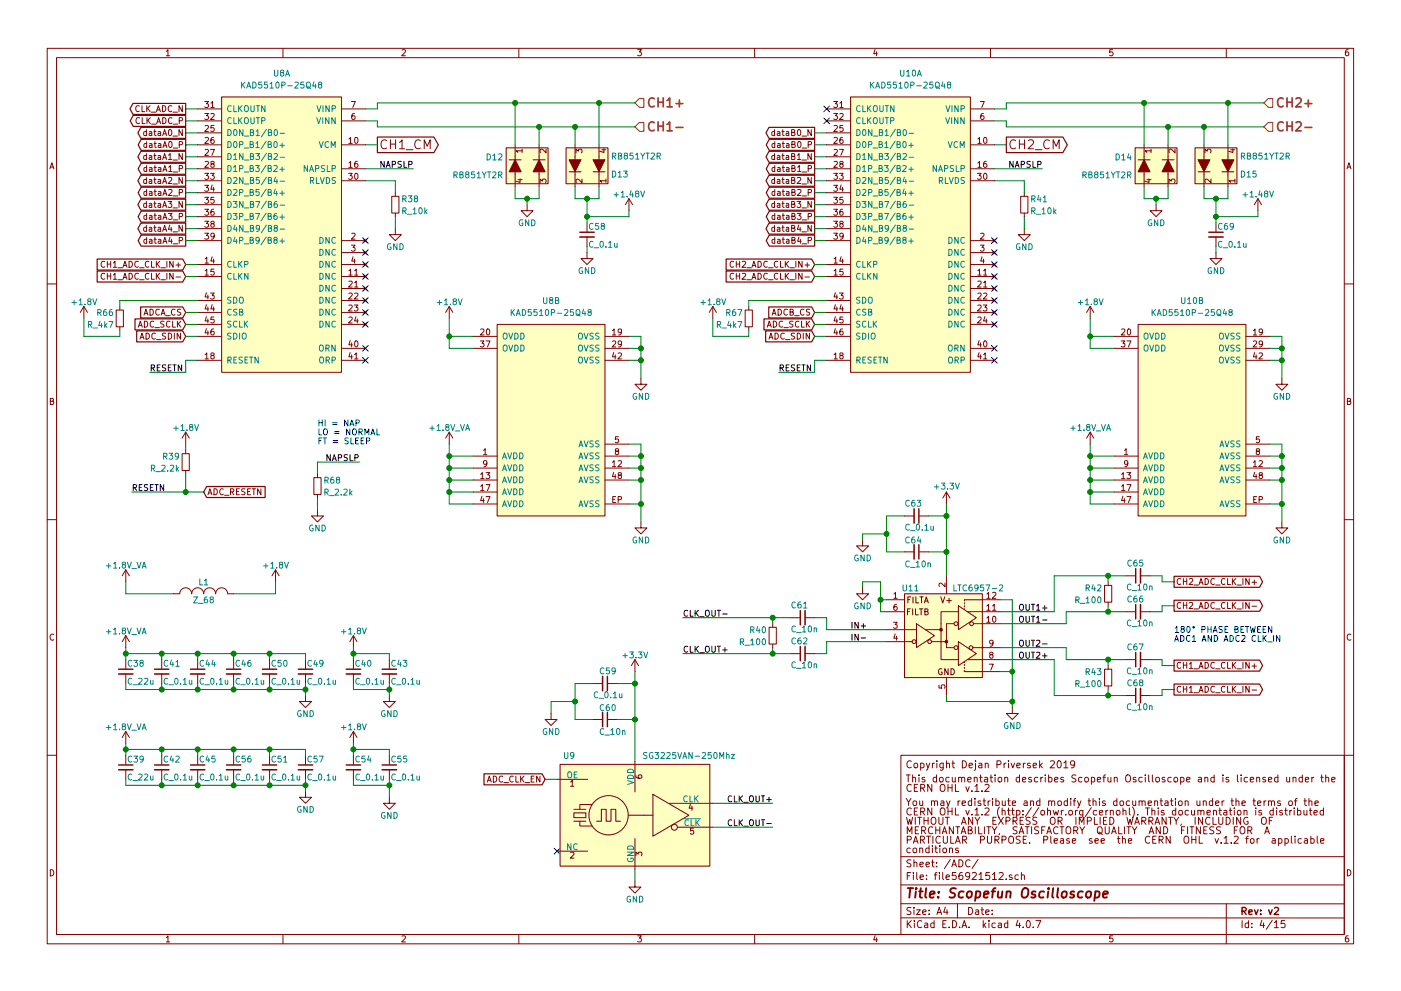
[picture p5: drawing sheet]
<svg xmlns="http://www.w3.org/2000/svg" width="297mm" height="210mm" viewBox="0 0 297 210" stroke-linecap="round" stroke-linejoin="round" font-family="sans-serif">
<g fill="none" stroke="#840000" stroke-width=".21">
<path d="M10 10.3h277v189.9h-277zM12 12.2h273v186.1h-273zM35.3 11.8h.7M35.3 10.9l.3-.4v1.3M60 10.3v1.9M85.2 10.6l.5-.1 .3 .4-.8 .9h.8M110 10.3v1.9M135.2 10.5h.8l-.4 .5 .3 .1 .1 .2-.1 .4-.2 .1-.5-.1M160 10.3v1.9M185.5 10.5l-.3 .9h.8M185.9 11v.8M210 10.3v1.9"/>
<path d="M235.9 10.5h-.6v.6h.6l.1 .5-.3 .2-.4-.1M260 10.3v1.9M285.9 10.5l-.4 .1-.2 .2-.1 .8 .3 .2 .4-.1 .1-.4-.1-.2-.4-.1-.3 .3M10.6 35.8l.4-1.3 .4 1.3M10.7 35.5h.6M29.5 22.5a.56 .56 0 0 0-.7 .5 .56 .56 0 0 0 .7 .6M29.6 25.1a.56 .56 0 0 0-.8 .5 .56 .56 0 0 0 .8 .5M30.1 22.4v1.3h.6M30.1 25v1.2h.7M31 28l-.3-.1-.2 .3 .1 .5h.4M31 33.1l-.3-.1-.2 .2 .1 .6h.4M31 38.1h-.3l-.2 .2 .1 .6h.4"/>
<path d="M31 27.5v1.3M31 32.6v1.3M31 37.7v1.2M31.1 30.5l-.4-.1-.2 .3 .1 .5h.5M31.1 35.6l-.4-.1-.2 .3 .1 .5h.5M31.1 30v1.3M31.1 35.1v1.3M31.1 22.4v1.3M31.2 25v1.2M31.3 23l.5 .7M31.3 25.5l.6 .7M31.6 28h.5l.1 .8"/>
<path d="M31.6 33.1h.5l.1 .8M31.6 38.1h.5l.1 .8M31.7 30.5h.5v.8M31.7 35.6h.5v.8M31.8 22.4l-.7 .7M31.9 25l-.7 .7M32.1 23.8h.9M32.1 26.3h1M32.2 28.2l-.6 .3 .2 .3 .4-.1M32.2 33.3l-.6 .2 .2 .4 .4-.1M32.2 38.4l-.6 .2 .2 .3h.4M32.2 30.8l-.6 .2 .2 .3 .4-.1"/>
<path d="M32.2 35.8l-.6 .3 .2 .3 .4-.1M32.6 27.9h.5M32.6 33h.5M32.6 38.1h.5M32.7 30.4h.4M32.7 35.5h.4M32.8 27.5v1.1l.3 .2M32.8 32.6v1l.3 .3M32.8 37.7v1l.3 .2M32.8 30v1.1l.3 .2M32.8 35.1v1.1l.3 .2M33.2 23.7l.4-1.3 .4 1.3"/>
<path d="M33.2 26.2l.4-1.2 .5 1.2M33.3 23.3h.6M33.4 25.9h.5M33.5 28h.5l.1 .8M33.5 33.1h.5l.1 .8M33.5 38.1h.5l.1 .8M33.6 30.5h.5v.8M33.6 35.6h.5v.8M34.1 28.2l-.6 .3 .2 .3 .4-.1M34.1 33.3l-.6 .2 .2 .4 .4-.1M34.1 38.4l-.6 .2 .2 .3h.4M34.1 30.8l-.6 .2 .2 .3 .4-.1"/>
<path d="M34.1 35.8l-.6 .3 .2 .3 .4-.1M34.4 22.4a.64 .64 0 0 1 .8 .7 .64 .64 0 0 1-.8 .6zM34.5 25a.64 .64 0 0 1 .7 .6 .64 .64 0 0 1-.7 .6zM34.5 28.8l.4-1.3 .4 1.3M34.5 33.9l.4-1.3 .4 1.3M34.5 38.9l.4-1.2 .4 1.2M34.5 31.3l.5-1.3 .4 1.3M34.5 36.4l.5-1.3 .4 1.3M34.6 28.4h.6M34.6 33.5h.6M34.6 38.6h.6M34.7 30.9h.6"/>
<path d="M34.7 36h.6M35.7 37.8l.5-.1 .2 .3-.8 .9h.8M35.7 32.9l.4-.3v1.3M35.7 33.9h.7M35.8 35.5l.3-.4v1.3M35.8 36.4h.7M35.8 27.6l.2-.1a.67 .67 0 0 1 .4 .6 .67 .67 0 0 1-.4 .7l-.3-.5zM35.9 30.1l.1-.1a.67 .67 0 0 1 .5 .7 .67 .67 0 0 1-.5 .6l-.2-.5zM36.4 22.5a.56 .56 0 0 0-.7 .5 .56 .56 0 0 0 .7 .6M36.5 25.1a.56 .56 0 0 0-.8 .5 .56 .56 0 0 0 .8 .5M36.7 23.8h.9M36.7 28.9h.9"/>
<path d="M36.7 34h.9M36.7 39h.9M36.7 26.3h1M36.7 31.4h1M36.7 36.5h1M38 25.6l.6-.1 .1-.4-.7-.1v1.2M38 30.7l.6-.1 .1-.5-.7-.1v1.3M38 35.8l.6-.1 .1-.5-.7-.1v1.3M38.7 22.4v1.3l-.8-1.3v1.3M38.7 27.5v1.3l-.8-1.3v1.3M38.7 32.6v1.3l-.8-1.3v1.3M38.7 37.7v1.2l-.8-1.2v1.2"/>
<path d="M41.9 25.6h5.1M41.9 23.1h5.1M41.9 30.7h5.1M41.9 38.3h5.1M41.9 28.2h5.1M41.9 35.8h5.1M41.9 33.3h5.1M43.4 21.5h.8l-.4 .5 .3 .1v.6l-.1 .1-.6-.1M43.4 24.1h.8l-.4 .5 .3 .1v.5l-.1 .1-.6-.1M43.4 36.8h.8l-.4 .5 .3 .1v.5l-.1 .1-.6-.1M43.4 39.3h.8l-.4 .5 .3 .1v.6l-.1 .1-.6-.1M43.5 26.7l.5-.1 .2 .4-.8 .9h.8"/>
<path d="M43.5 29.3l.5-.1 .2 .3-.8 .9h.8M43.5 31.8l.5-.1 .2 .3-.8 1h.8M43.5 34.3l.5-.1 .2 .4-.8 .9h.8M44.6 36.8h.8l-.4 .5 .4 .1v.5l-.2 .1-.6-.1M44.6 31.7h.9l-.6 1.3M44.7 22.8h.7M44.7 21.9l.4-.4v1.3M44.7 24.2l.5-.1 .2 .3-.8 .9h.8M44.9 34.8l-.2-.3 .1-.2h.6v.3l-.6 .2-.1 .2 .1 .4 .1 .1h.3l.2-.3v-.3l-.2-.1M45 39.2l-.3 1h.8M45.3 29.2h-.4l-.1 .3-.1 .7 .2 .2 .5-.1-.1-.6-.4-.1-.2 .3M45.3 39.7v.9"/>
<path d="M45.4 26.6h-.6l-.1 .6h.7v.6l-.2 .1-.5-.1M47 20.6h25.4v58.4h-25.4zM72.4 25.6h5.1M72.4 23.1h5.1M72.4 30.7h5.1M72.4 38.3h5.1M72.4 35.8h5.1M73.9 36.8h.8l-.5 .5 .4 .1v.5l-.2 .1-.5-.1M74 30.4h.7M74 35.5h.7M74 29.5l.3-.3v1.2M74 34.6l.3-.4v1.3"/>
<path d="M74.5 21.5h.8l-.5 1.3M75.2 24.1h-.4l-.2 .3v.7l.2 .2 .4-.1v-.6h-.4l-.2 .2M75.3 29.3l.2-.1a.67 .67 0 0 1 .4 .6 .67 .67 0 0 1-.4 .6l-.3-.5zM75.3 36.9l.2-.1a.67 .67 0 0 1 .4 .6 .67 .67 0 0 1-.4 .6l-.3-.4zM75.8 34.2l-.4 .1-.2 .2v.7l.2 .3 .4-.1v-.6l-.4-.1-.2 .2M82 29.9a.77 .77 0 0 0-1-.1 .77 .77 0 0 0-.2 1 .72 .72 0 0 0 .3 .7 .72 .72 0 0 0 .9-.1M82.8 29.7v1.9M82.8 30.6h1.1M83.9 29.7v1.9M84.7 30.2l.5-.5v1.9M84.7 31.6h1.1M86.1 31.8h1.5"/>
<path d="M89.1 29.9a.77 .77 0 0 0-.9-.1 .77 .77 0 0 0-.3 1 .72 .72 0 0 0 .4 .7 .72 .72 0 0 0 .8-.1M89.9 31.6v-1.9l.7 1.3 .6-1.3v1.9M107.3 31.4h8.9v7.6h-8.9zM107.9 33.9h2.6M109.2 30.7v3.2M109.2 36.4v3.2M109.8 38.1h.9M110.3 37.9v.8l-1-.3M110.7 32h-1.3l.4 .4M110.7 31.6v.8M113 33.9h2.6M114.3 30.7v3.2"/>
<path d="M114.3 36.4v3.2M114.5 38.8v-.8l.5 .4 .1-.4h.5l.2 .2-.2 .6M115.8 31.6v.8l-.9-.8-.4 .3 .1 .5M120 31.4h8.9v7.6h-8.9zM120.6 36.4h2.6M121.9 30.7v3.2M121.9 36.4v3.2M122.1 32.4v-.8l.5 .5 .1-.4h.6l.1 .2-.1 .5M123.4 38v.8l-.9-.8-.4 .2 .1 .5M125.7 36.4h2.6M127 30.7v3.2M127 36.4v3.2"/>
<path d="M127.6 31.8h.9M128 31.6v.8l-.9-.3M128.5 38.3h-1.3l.4 .4M128.5 38v.7M164.2 28l-.3-.1-.3 .3 .1 .5h.5M164.2 33.1l-.3-.1-.3 .2 .1 .6h.5M164.2 38.1h-.3l-.3 .2 .1 .6h.5M164.2 27.5v1.3M164.2 32.6v1.3M164.2 37.7v1.2M164.3 30.5l-.4-.1-.2 .3 .1 .5h.5M164.3 35.6l-.4-.1-.2 .3 .1 .5h.5"/>
<path d="M164.3 30v1.3M164.3 35.1v1.3M164.8 28h.5l.1 .8M164.8 33.1h.5l.1 .8M164.8 38.1h.5l.1 .8M164.9 30.5h.5v.8M164.9 35.6h.5v.8M165.4 28.2l-.6 .3 .1 .3 .5-.1M165.4 33.3l-.6 .2 .1 .4 .5-.1M165.4 38.4l-.6 .2 .1 .3h.5M165.4 30.8l-.6 .2 .2 .3 .4-.1M165.4 35.8l-.6 .3 .2 .3 .4-.1"/>
<path d="M165.8 27.9h.5M165.8 33h.5M165.8 38.1h.5M165.8 30.4h.5M165.8 35.5h.5M166 27.5v1.1l.3 .2M166 32.6v1l.3 .3M166 37.7v1l.3 .2M166 30v1.1l.3 .2M166 35.1v1.1l.3 .2M166.7 28h.5v.8M166.7 33.1h.5v.8"/>
<path d="M166.7 38.1h.5v.8M166.8 30.5h.4l.1 .8M166.8 35.6h.4l.1 .8M167.2 28.2l-.6 .3 .2 .3 .4-.1M167.2 33.3l-.6 .2 .2 .4 .4-.1M167.2 38.4l-.6 .2 .2 .3h.4M167.3 30.8l-.6 .2 .2 .3 .4-.1M167.3 35.8l-.6 .3 .2 .3 .4-.1M167.8 28.1l.7-.1v-.4l-.7-.1v1.3h.5l.3-.5-.3-.2M167.8 33.2l.7-.1v-.4l-.7-.1v1.3h.5l.3-.5-.3-.2M167.8 38.2l.7-.1v-.3l-.7-.1v1.2h.5l.3-.4-.3-.3M167.9 30.6l.6-.1v-.4l-.6-.1v1.3h.5l.2-.4-.3-.3"/>
<path d="M167.9 35.7l.6-.1v-.4l-.6-.1v1.3h.5l.2-.4-.3-.3M169.1 33.9h.7M169.1 32.9l.3-.3v1.3M169.1 37.8l.4-.1 .3 .3-.8 .9h.8M169.1 36.4h.7M169.1 35.5l.4-.4v1.3M169.2 27.6l.1-.1a.67 .67 0 0 1 .5 .6 .67 .67 0 0 1-.5 .7l-.2-.5zM169.2 30.1l.2-.1a.67 .67 0 0 1 .4 .7 .67 .67 0 0 1-.4 .6l-.3-.5zM170 28.9h1M170 34h1M170 39h1M170.1 31.4h.9"/>
<path d="M170.1 36.5h.9M171.3 30.7l.7-.1v-.5l-.7-.1v1.3M171.3 35.8l.7-.1v-.5l-.7-.1v1.3M172 27.5v1.3l-.7-1.3v1.3M172 32.6v1.3l-.7-1.3v1.3M172 37.7v1.2l-.7-1.2v1.2M175.3 25.6h5M175.3 23.1h5M175.3 30.7h5M175.3 38.3h5M175.3 28.2h5M175.3 35.8h5"/>
<path d="M175.3 33.3h5M176.8 21.5h.7l-.4 .5 .4 .1v.6l-.2 .1-.5-.1M176.8 24.1h.7l-.4 .5 .4 .1v.5l-.2 .1-.5-.1M176.8 36.8h.7l-.4 .5 .4 .1v.5l-.2 .1-.5-.1M176.8 39.3h.7l-.4 .5 .4 .1v.6l-.2 .1-.5-.1M176.8 26.7l.5-.1 .2 .4-.7 .9h.7M176.8 29.3l.5-.1 .2 .3-.7 .9h.7M176.8 31.8l.5-.1 .2 .3-.7 1h.7M176.8 34.3l.5-.1 .2 .4-.7 .9h.7M178 36.8h.8l-.5 .5 .4 .1v.5l-.2 .1-.5-.1M178 31.7h.8l-.5 1.3M178.1 22.8h.7"/>
<path d="M178.1 21.9l.3-.4v1.3M178.1 24.2l.4-.1 .3 .3-.8 .9h.8M178.3 34.8l-.2-.3v-.2h.6v.3l-.5 .2-.1 .2v.4l.2 .1h.2l.3-.3-.1-.3-.2-.1M178.3 39.2l-.2 1h.7M178.6 29.2h-.3l-.2 .3v.7l.2 .2 .4-.1-.1-.6-.3-.1-.2 .3M178.6 39.7v.9M178.7 26.6h-.6v.6h.6v.6l-.2 .1-.4-.1M180.3 20.6h25.4v58.4h-25.4zM205.7 25.6h5.1M205.7 23.1h5.1M205.7 30.7h5.1M205.7 38.3h5.1"/>
<path d="M205.7 35.8h5.1M207.2 36.8h.8l-.4 .5 .4 .1v.5l-.2 .1-.6-.1M207.3 30.4h.7M207.3 35.5h.7M207.3 29.5l.4-.3v1.2M207.3 34.6l.4-.4v1.3M207.8 21.5h.9l-.5 1.3M208.5 24.1h-.3l-.2 .3-.1 .7 .3 .2 .4-.1-.1-.6h-.3l-.3 .2M208.6 29.3l.2-.1a.67 .67 0 0 1 .5 .6 .67 .67 0 0 1-.5 .6l-.3-.5zM208.6 36.9l.2-.1a.67 .67 0 0 1 .5 .6 .67 .67 0 0 1-.5 .6l-.3-.4zM209.1 34.2l-.3 .1-.2 .2-.1 .7 .3 .3 .4-.1-.1-.6-.3-.1-.3 .2M215.3 29.9a.77 .77 0 0 0-.9-.1 .77 .77 0 0 0-.3 1 .72 .72 0 0 0 .4 .7 .72 .72 0 0 0 .8-.1"/>
<path d="M216.1 29.7v1.9M216.1 30.6h1.1M217.2 29.7v1.9M218 29.9l.3-.2h.5l.2 .2 .1 .3-.1 .3-1 1.1h1.1M219.5 31.8h1.4M222.5 29.9a.77 .77 0 0 0-1-.1 .77 .77 0 0 0-.2 1 .72 .72 0 0 0 .4 .7 .72 .72 0 0 0 .8-.1M223.3 31.6v-1.9l.6 1.3 .7-1.3v1.9M240.7 31.4h8.9v7.6h-8.9zM241.3 33.9h2.5M242.6 30.7v3.2M242.6 36.4v3.2M243.2 38.1h.8"/>
<path d="M243.6 37.9v.8l-.9-.3M244 32h-1.2l.3 .4M244 31.6v.8M246.4 33.9h2.5M247.6 30.7v3.2M247.6 36.4v3.2M247.9 38.8v-.8l.4 .4 .1-.4h.6l.1 .2-.1 .6M249.1 31.6v.8l-.9-.8-.3 .3 .1 .5M253.4 31.4h8.9v7.6h-8.9zM254 36.4h2.5M255.3 30.7v3.2M255.3 36.4v3.2"/>
<path d="M255.5 32.4v-.8l.5 .5 .1-.4h.5l.1 .2-.1 .5M256.7 38v.8l-.9-.8-.3 .2 .1 .5M259.1 36.4h2.5M260.3 30.7v3.2M260.3 36.4v3.2M261 31.8h.8M261.4 31.6v.8l-.9-.3M261.8 38.3h-1.2l.3 .4M261.8 38v.7M285.6 35.8l.4-1.3 .4 1.3M285.7 35.5h.6M22.2 55.5a.56 .56 0 0 0-.8 .6 .56 .56 0 0 0 .8 .5"/>
<path d="M22.2 58.1a.56 .56 0 0 0-.8 .5 .56 .56 0 0 0 .8 .5M22.8 55.4v1.3M22.8 58v1.3M22.8 56h.7M22.8 58.6h.7M23.5 55.4v1.3M23.5 58v1.3M24 55.8l.4-.4v1.3M24 58.3l.4-.3v1.3M24 56.7h.7M24 59.3h.7M25 56.8h1"/>
<path d="M25 59.4h1M26.1 56.7l.4-1.3 .4 1.3M26.1 59.3l.4-1.3 .4 1.3M26.2 56.3h.6M26.2 58.9h.6M27.4 55.4a.64 .64 0 0 1 .7 .7 .64 .64 0 0 1-.7 .6zM27.4 58a.64 .64 0 0 1 .7 .6 .64 .64 0 0 1-.7 .7zM29.3 55.5a.56 .56 0 0 0-.7 .6 .56 .56 0 0 0 .7 .5M29.3 58.1a.56 .56 0 0 0-.7 .5 .56 .56 0 0 0 .7 .5M29.6 56.8h1M29.6 59.4h1M31 48.3l-.3-.1-.2 .3 .1 .5h.4"/>
<path d="M31 43.2l-.3-.1-.2 .3 .1 .5h.4M31 42.7v1.3M31 47.8v1.3M31.1 50.8h-.4l-.2 .2 .1 .6h.5M31.1 45.8l-.4-.1-.2 .2 .1 .6h.5M31.1 40.7l-.4-.1-.2 .3 .1 .5h.5M31.1 40.2v1.3M31.1 45.3v1.3M31.1 50.4v1.2M31.6 55.5a.56 .56 0 0 0-.8 .6 .56 .56 0 0 0 .8 .5M31.6 58.1a.56 .56 0 0 0-.8 .5 .56 .56 0 0 0 .8 .5M31.6 48.3h.5l.1 .8"/>
<path d="M31.6 43.2h.5l.1 .8M31.7 50.8h.5v.8M31.7 45.8h.5v.8M31.7 40.7h.5v.8M32.1 55.4v1.3h.6M32.1 58v1.3h.6M32.2 48.5l-.6 .3 .2 .3 .4-.1M32.2 43.5l-.6 .2 .2 .3 .4-.1M32.2 51.1l-.6 .2 .2 .3h.4M32.2 46l-.6 .2 .2 .4 .4-.1M32.2 40.9l-.6 .3 .2 .3 .4-.1M32.6 48.2h.5"/>
<path d="M32.6 43.1h.5M32.7 50.8h.4M32.7 45.7h.4M32.7 40.6h.4M32.8 47.8v1.1l.3 .2M32.8 42.7v1.1l.3 .2M32.8 50.4v1l.3 .2M32.8 45.3v1l.3 .3M32.8 40.2v1.1l.3 .2M33.1 55.4v1.3M33.1 58v1.3M33.3 56l.6 .7"/>
<path d="M33.3 58.5l.6 .8M33.5 48.3h.5l.1 .8M33.5 43.2h.5l.1 .8M33.6 50.8h.5v.8M33.6 45.8h.5v.8M33.6 40.7h.5v.8M33.9 55.4l-.8 .8M33.9 58l-.8 .7M34.1 48.5l-.6 .3 .2 .3 .4-.1M34.1 43.5l-.6 .2 .2 .3 .4-.1M34.1 51.1l-.6 .2 .2 .3h.4M34.1 46l-.6 .2 .2 .4 .4-.1"/>
<path d="M34.1 40.9l-.6 .3 .2 .3 .4-.1M34.1 56.8h1M34.1 59.4h1M34.5 49.1l.4-1.3 .4 1.3M34.5 44l.4-1.3 .4 1.3M34.5 51.6l.5-1.2 .4 1.2M34.5 46.6l.5-1.3 .4 1.3M34.5 41.5l.5-1.3 .4 1.3M34.6 48.7h.6M34.6 43.6h.6M34.7 51.3h.6M34.7 46.2h.6"/>
<path d="M34.7 41.1h.6M35.4 55.4v1.3M35.4 58v1.3M35.6 42.7h.8l-.4 .5 .4 .1v.6l-.2 .1-.6-.1M35.7 45.3h.8l-.5 .5 .4 .1v.5l-.2 .2-.5-.2M35.8 40.3l.4-.1 .3 .4-.8 .9h.8M36 47.7l-.3 1h.8M36 50.3l-.2 .9h.7M36.3 48.2v.9M36.3 50.8v.8M36.7 49.2h.9M36.7 44.1h.9"/>
<path d="M36.7 55.4v1.3l-.7-1.3v1.3M36.7 58v1.3l-.7-1.3v1.3M36.7 51.7h1M36.7 46.7h1M36.7 41.6h1M37.3 56.2h1M37.3 58.8h1M37.8 55.7v1M38 51l.6-.1 .1-.4-.7-.1v1.2M38 45.9h.6l.1-.5-.7-.1v1.3M38 40.9l.6-.1 .1-.5-.7-.1v1.3M38.7 47.8v1.3l-.8-1.3v1.3"/>
<path d="M38.7 42.7v1.3l-.8-1.3v1.3M41.9 51h5.1M41.9 56.1h5.1M41.9 58.7h5.1M41.9 40.9h5.1M41.9 43.4h5.1M41.9 46h5.1M41.9 48.5h5.1M43.4 41.9h.8l-.4 .4 .3 .1v.6l-.1 .1-.6-.1M43.4 44.4h.8l-.4 .5 .3 .1v.5l-.1 .2-.6-.2M43.4 46.9h.8l-.4 .5 .3 .1v.6l-.1 .1-.6-.1M43.4 49.5h.8l-.4 .5 .3 .1v.5l-.1 .1-.6-.1"/>
<path d="M43.5 54.9l.3-.3v1.2M43.5 57.4l.3-.3v1.3M43.5 58.4h.7M43.5 55.8h.7M44.9 47.5l-.2-.3 .1-.2h.6v.3l-.6 .2-.1 .2 .1 .4 .1 .1h.3l.2-.3v-.3l-.2-.1M45 54.5l-.3 .9h.8M45.3 44.4h-.4l-.1 .3-.1 .7 .2 .3 .5-.2-.1-.6h-.4l-.2 .2M45.3 55v.8M45.4 57.1h-.6l-.1 .6h.7v.5l-.2 .2-.5-.2M45.4 41.9h-.6l-.1 .5h.7v.6l-.2 .1-.5-.1M45.4 50l-.2 .3-.4-.1v-.6l.4-.1 .2 .2v.7l-.3 .3h-.3M72.4 51h5.1"/>
<path d="M72.4 53.6h5.1M72.4 56.1h5.1M72.4 58.7h5.1M74 58.4h.7M74 57.4l.3-.3v1.3M74 59.7l.4-.1 .3 .4-.8 .9h.8M74.5 52h.8l-.4 .5 .3 .1v.6l-.1 .1-.6-.1M74.6 49.6l.5-.1 .2 .3-.8 .9h.8M74.9 54.5l-.3 .9h.7M75.2 55v.8M75.2 57.4l.3-.3v1.3M75.2 60l.3-.4v1.3"/>
<path d="M75.2 58.4h.7M77.2 50.7l.6 .7M77.2 53.3l.6 .6M77.2 55.8l.6 .6M77.2 58.4l.6 .6M77.8 50.7l-.6 .7M77.8 53.3l-.6 .6M77.8 55.8l-.6 .6M77.8 58.4l-.6 .6M83.1 41.7h1.5v3.5h-1.5zM83.8 48.5v1.3h1.3l-1.3 1.2-1.3-1.2h1.3M83.8 40.9v.8"/>
<path d="M83.8 45.2v.8M111.8 43.4v1.3h1.2l-1.2 1.3-1.3-1.3h1.3M124.5 53.6v1.3h1.2l-1.2 1.2-1.3-1.2h1.3M124.5 47.2v1.9M124.5 50.3v2M133.3 42.2v2.5M133.3 42.2l-.7 1.2M133.4 42.2l.7 1.2M155.5 55.5a.56 .56 0 0 0-.7 .6 .56 .56 0 0 0 .7 .5M155.5 58.1a.56 .56 0 0 0-.7 .5 .56 .56 0 0 0 .7 .5M156.1 56h.7M156.1 58.6h.7"/>
<path d="M156.1 55.4v1.3M156.1 58v1.3M156.8 55.4v1.3M156.8 58v1.3M157.4 55.5l.5-.1 .2 .4-.8 .9h.8M157.4 58.1l.5-.1 .2 .3-.8 1h.8M158.3 56.8h1M158.3 59.4h1M159.4 56.7l.4-1.3 .5 1.3M159.4 59.3l.4-1.3 .5 1.3M159.6 56.3h.5M159.6 58.9h.5"/>
<path d="M160.7 55.4a.64 .64 0 0 1 .7 .7 .64 .64 0 0 1-.7 .6zM160.7 58a.64 .64 0 0 1 .7 .6 .64 .64 0 0 1-.7 .7zM162.7 55.5a.56 .56 0 0 0-.8 .6 .56 .56 0 0 0 .8 .5M162.7 58.1a.56 .56 0 0 0-.8 .5 .56 .56 0 0 0 .8 .5M162.9 56.8h1M162.9 59.4h1M164.2 48.3l-.3-.1-.3 .3 .1 .5h.5M164.2 43.2l-.3-.1-.3 .3 .1 .5h.5M164.2 42.7v1.3M164.2 47.8v1.3M164.3 50.8h-.4l-.2 .2 .1 .6h.5M164.3 45.8l-.4-.1-.2 .2 .1 .6h.5"/>
<path d="M164.3 40.7l-.4-.1-.2 .3 .1 .5h.5M164.3 40.2v1.3M164.3 45.3v1.3M164.3 50.4v1.2M164.8 48.3h.5l.1 .8M164.8 43.2h.5l.1 .8M164.9 50.8h.5v.8M164.9 45.8h.5v.8M164.9 40.7h.5v.8M164.9 55.5a.56 .56 0 0 0-.7 .6 .56 .56 0 0 0 .7 .5M164.9 58.1a.56 .56 0 0 0-.7 .5 .56 .56 0 0 0 .7 .5M165.4 48.5l-.6 .3 .1 .3 .5-.1"/>
<path d="M165.4 43.5l-.6 .2 .1 .3 .5-.1M165.4 51.1l-.6 .2 .2 .3h.4M165.4 46l-.6 .2 .2 .4 .4-.1M165.4 40.9l-.6 .3 .2 .3 .4-.1M165.5 55.4v1.3h.6M165.5 58v1.3h.6M165.8 48.2h.5M165.8 43.1h.5M165.8 50.8h.5M165.8 45.7h.5M165.8 40.6h.5M166 47.8v1.1l.3 .2"/>
<path d="M166 42.7v1.1l.3 .2M166 50.4v1l.3 .2M166 45.3v1l.3 .3M166 40.2v1.1l.3 .2M166.5 55.4v1.3M166.5 58v1.3M166.7 56l.5 .7M166.7 58.5l.5 .8M166.7 48.3h.5v.8M166.7 43.2h.5v.8M166.8 50.8h.4l.1 .8M166.8 45.8h.4l.1 .8"/>
<path d="M166.8 40.7h.4l.1 .8M167.2 55.4l-.7 .8M167.2 58l-.7 .7M167.2 48.5l-.6 .3 .2 .3 .4-.1M167.2 43.5l-.6 .2 .2 .3 .4-.1M167.3 51.1l-.6 .2 .2 .3h.4M167.3 46l-.6 .2 .2 .4 .4-.1M167.3 40.9l-.6 .3 .2 .3 .4-.1M167.5 56.8h.9M167.5 59.4h.9M167.8 48.4l.7-.1v-.4l-.7-.1v1.3h.5l.3-.4-.3-.3M167.8 43.3l.7-.1v-.4l-.7-.1v1.3h.5l.3-.4-.3-.3"/>
<path d="M167.9 50.9l.6-.1v-.3l-.6-.1v1.2h.5l.2-.4-.3-.3M167.9 45.9l.6-.1v-.4l-.6-.1v1.3h.5l.2-.5-.3-.2M167.9 40.8l.6-.1v-.4l-.6-.1v1.3h.5l.2-.5-.3-.2M168.7 55.4v1.3M168.7 58v1.3M169 42.7h.8l-.5 .5 .4 .1v.6l-.2 .1-.5-.1M169 45.3h.8l-.4 .5 .4 .1v.5l-.2 .2-.6-.2M169.1 40.3l.5-.1 .2 .4-.8 .9h.8M169.3 47.7l-.2 1h.7M169.4 50.3l-.3 .9h.8M169.6 48.2v.9M169.7 50.8v.8"/>
<path d="M170 49.2h1M170 44.1h1M170.1 55.4v1.3l-.8-1.3v1.3M170.1 58v1.3l-.8-1.3v1.3M170.1 51.7h.9M170.1 46.7h.9M170.1 41.6h.9M170.7 56.2h.9M170.7 58.8h.9M171.1 55.7v1M171.3 51l.7-.1v-.4l-.7-.1v1.2M171.3 45.9h.7v-.5l-.7-.1v1.3"/>
<path d="M171.3 40.9l.7-.1v-.5l-.7-.1v1.3M172 47.8v1.3l-.7-1.3v1.3M172 42.7v1.3l-.7-1.3v1.3M175.3 51h5M175.3 56.1h5M175.3 58.7h5M175.3 40.9h5M175.3 43.4h5M175.3 46h5M175.3 48.5h5M176.8 41.9h.7l-.4 .4 .4 .1v.6l-.2 .1-.5-.1M176.8 44.4h.7l-.4 .5 .4 .1v.5l-.2 .2-.5-.2"/>
<path d="M176.8 46.9h.7l-.4 .5 .4 .1v.6l-.2 .1-.5-.1M176.8 49.5h.7l-.4 .5 .4 .1v.5l-.2 .1-.5-.1M176.8 58.4h.7M176.8 55.8h.7M176.8 54.9l.4-.3v1.2M176.8 57.4l.4-.3v1.3M178.3 47.5l-.2-.3v-.2h.6v.3l-.5 .2-.1 .2v.4l.2 .1h.2l.3-.3-.1-.3-.2-.1M178.3 54.5l-.2 .9h.7M178.6 44.4h-.3l-.2 .3v.7l.2 .3 .4-.2-.1-.6h-.3l-.2 .2M178.6 55v.8M178.7 57.1h-.6v.6h.6v.5l-.2 .2-.4-.2M178.7 41.9h-.6v.5h.6v.6l-.2 .1-.4-.1"/>
<path d="M178.8 50l-.3 .3-.3-.1-.1-.6 .4-.1 .3 .2-.1 .7-.3 .3h-.2M205.7 51h5.1M205.7 53.6h5.1M205.7 56.1h5.1M205.7 58.7h5.1M207.3 58.4h.7M207.3 57.4l.4-.3v1.3M207.3 59.7l.5-.1 .2 .4-.8 .9h.8M207.8 52h.8l-.4 .5 .4 .1v.6l-.2 .1-.6-.1M207.9 49.6l.5-.1 .2 .3-.8 .9h.8M208.2 54.5l-.3 .9h.8M208.5 55v.8"/>
<path d="M208.5 58.4h.7M208.5 57.4l.4-.3v1.3M208.5 60l.4-.4v1.3M210.5 50.7l.6 .7M210.5 53.3l.6 .6M210.5 55.8l.6 .6M210.5 58.4l.6 .6M211.1 50.7l-.6 .7M211.1 53.3l-.6 .6M211.1 55.8l-.6 .6M211.1 58.4l-.6 .6M216.4 41.7h1.5v3.5h-1.5z"/>
<path d="M217.2 48.5v1.3h1.2l-1.2 1.2-1.3-1.2h1.3M217.2 40.9v.8M217.2 45.2v.8M245.1 43.4v1.3h1.3l-1.3 1.3-1.3-1.3h1.3M257.8 53.6v1.3h1.3l-1.3 1.2-1.3-1.2h1.3M257.8 47.2v1.9M257.8 50.3v2M266.7 42.2l.8 1.2M266.7 42.2v2.5M266.7 42.2l-.8 1.2M10 60.2h2M17.8 65v2.6"/>
<path d="M17.8 65l.7 1.3M17.8 65l-.8 1.3M24.6 65.8h1.6v3.5h-1.6zM25.4 65v.8M25.4 69.3v.8M29.3 69.4l.4-1.3 .5 1.3M29.5 69h.5M29.7 72l.4-1.3 .4 1.3M29.8 71.6h.6M30.5 66.9l.4-1.3 .5 1.3M30.6 68.1a.64 .64 0 0 1 .7 .7 .64 .64 0 0 1-.7 .6zM30.7 66.5h.5"/>
<path d="M31 70.7a.64 .64 0 0 1 .7 .6 .64 .64 0 0 1-.7 .7zM31.8 65.6a.64 .64 0 0 1 .7 .6 .64 .64 0 0 1-.7 .7zM32.6 68.2a.56 .56 0 0 0-.8 .6 .56 .56 0 0 0 .8 .5M32.8 69.5h1M32.9 70.8a.56 .56 0 0 0-.7 .5 .56 .56 0 0 0 .7 .5M33.2 72.1h1M33.8 65.7a.56 .56 0 0 0-.8 .5 .56 .56 0 0 0 .8 .5M34.2 66.9l.4-1.3 .4 1.3M34.3 66.5h.6M34.8 68.2h-.6l-.1 .4a.54 .54 0 0 1 .6 .7l-.2 .1-.4-.1M35.1 67h1M35.1 70.7h-.6v.5a.54 .54 0 0 1 .6 .6l-.2 .2-.5-.1"/>
<path d="M35.7 70.7a.64 .64 0 0 1 .7 .6 .64 .64 0 0 1-.7 .7zM36 68.2a.56 .56 0 0 0-.7 .6 .56 .56 0 0 0 .7 .5M36.6 68.1v1.3h.6M37 70.7v1.3M37.1 65.7a.56 .56 0 0 0-.8 .5 .56 .56 0 0 0 .8 .5M37.6 68.1v1.3M37.8 68.7l.5 .7M38.3 70.7v1.3l-.7-1.3v1.3M38.3 68.1l-.7 .8M38.3 65.7h-.6v.4a.54 .54 0 0 1 .6 .6l-.2 .2-.5-.1M41.9 76.4h5.1M41.9 63.7h5.1"/>
<path d="M41.9 66.3h5.1M41.9 68.8h5.1M41.9 71.4h5.1M43.5 75.2l.3-.3v1.2M43.5 76.1h.7M43.8 62.1l-.3 .9h.7M43.8 64.6l-.3 1h.7M43.8 67.2l-.3 .9h.7M43.8 69.7l-.3 .9h.7M44.1 62.6v.8M44.1 65.1v.9M44.1 67.7v.8"/>
<path d="M44.1 70.2v.9M44.6 62.2h.8l-.4 .5 .4 .1v.5l-.2 .1-.6-.1M44.9 75.4l-.2-.2 .1-.3 .6 .1v.3l-.6 .2-.1 .2 .1 .3 .1 .1h.3l.2-.2v-.4l-.2-.1M45 64.6l-.3 1h.8M45.3 69.8h-.4l-.1 .3-.1 .7 .2 .3 .5-.2-.1-.6h-.4l-.2 .2M45.3 65.1v.9M45.4 67.3h-.6l-.1 .5h.7v.6l-.2 .1-.5-.1M72.4 73.9h5.1M72.4 61.2h5.1M72.4 76.4h5.1M72.4 63.7h5.1M72.4 66.3h5.1"/>
<path d="M72.4 68.8h5.1M74 62.3l.4-.1 .3 .3-.8 .9h.8M74 64.8l.4-.1 .3 .4-.8 .9h.8M74 67.4l.4-.1 .3 .3-.8 .9h.8M74.2 72.3l-.2 .9h.7M74.2 74.8l-.2 .9h.7M74.5 72.7v.9M74.5 75.3v.8M75.1 64.7h.8l-.4 .5 .3 .1v.6l-.1 .1-.6-.1M75.2 75.2l.3-.3v1.2M75.2 62.3l.5-.1 .2 .3-.8 .9h.8M75.2 60.9h.7"/>
<path d="M75.2 76.1h.7M75.3 72.4l.2-.1a.67 .67 0 0 1 .4 .7 .67 .67 0 0 1-.4 .6l-.3-.5zM75.5 67.2l-.3 .9h.7M75.8 67.7v.8M77.2 60.9l.6 .6M77.2 63.4l.6 .7M77.2 66l.6 .6M77.2 68.5l.6 .6M77.8 60.9l-.6 .6M77.8 63.4l-.6 .7M77.8 66l-.6 .6M77.8 68.5l-.6 .6"/>
<path d="M95.2 65l-.7 1.3M95.2 65v2.6M95.2 65l.8 1.3M100.3 73.9h5.1M100.3 71.4h5.1M101.8 72.3h.8l-.4 .5 .4 .1v.6l-.2 .1-.6-.1M101.9 69.9l.5-.1 .2 .3-.8 1h.8M103 72.3h.9l-.5 1.3M103.2 69.9l.2-.1a.67 .67 0 0 1 .5 .6 .67 .67 0 0 1-.5 .7l-.3-.5zM105.4 68.8h22.9v40.7h-22.9zM128.3 73.9h5.1M128.3 76.4h5.1"/>
<path d="M128.3 71.4h5.1M129.8 71.1h.8M129.8 70.1l.4-.3v1.3M129.8 72.4l.5-.1 .3 .4-.8 .9h.8M130.1 74.8l-.3 .9h.8M130.4 75.3v.8M131.1 75l.4-.1 .3 .3-.8 .9h.8M131.8 70.3l-.3 .3-.3-.1-.1-.6 .4-.1 .3 .2-.1 .8-.3 .3h-.2M131.8 72.9l-.3 .2-.3-.1-.1-.6 .4-.1 .3 .3-.1 .7-.3 .3h-.2M151.1 65l-.7 1.3M151.1 65v2.6M151.1 65l.8 1.3"/>
<path d="M158 65.8h1.5v3.5h-1.5zM158.7 65v.8M158.7 69.3v.8M162.7 69.4l.4-1.3 .4 1.3M162.8 69h.6M163 72l.4-1.3 .5 1.3M163.2 71.6h.6M163.7 66.9l.4-1.3 .4 1.3M163.8 66.5h.6M164 68.1a.64 .64 0 0 1 .7 .7 .64 .64 0 0 1-.7 .6zM164.3 70.7a.64 .64 0 0 1 .7 .6 .64 .64 0 0 1-.7 .7zM165 65.6a.64 .64 0 0 1 .7 .6 .64 .64 0 0 1-.7 .7z"/>
<path d="M165.9 68.2a.56 .56 0 0 0-.7 .6 .56 .56 0 0 0 .7 .5M166.2 69.5h1M166.3 70.8a.56 .56 0 0 0-.8 .5 .56 .56 0 0 0 .8 .5M166.5 72.1h1M167 65.7a.56 .56 0 0 0-.8 .5 .56 .56 0 0 0 .8 .5M167.5 66.2l.6-.1v-.4l-.6-.1v1.3h.5l.2-.5-.3-.2M168.1 68.2h-.6v.4a.54 .54 0 0 1 .6 .7l-.2 .1-.5-.1M168.5 67h.9M168.5 70.7h-.6l-.1 .5a.54 .54 0 0 1 .6 .6l-.2 .2-.4-.1M169 70.7a.64 .64 0 0 1 .8 .6 .64 .64 0 0 1-.8 .7zM169.4 68.2a.56 .56 0 0 0-.8 .6 .56 .56 0 0 0 .8 .5M170 68.1v1.3h.6"/>
<path d="M170.3 70.7v1.3M170.5 65.7a.56 .56 0 0 0-.8 .5 .56 .56 0 0 0 .8 .5M171 68.1v1.3M171.1 68.7l.6 .7M171.6 70.7v1.3l-.7-1.3v1.3M171.7 68.1l-.7 .8M171.7 65.7h-.6l-.1 .4a.54 .54 0 0 1 .6 .6l-.2 .2-.4-.1M175.3 76.4h5M175.3 63.7h5M175.3 66.3h5M175.3 68.8h5M175.3 71.4h5"/>
<path d="M176.8 76.1h.7M176.8 75.2l.4-.3v1.2M177.1 62.1l-.3 .9h.8M177.1 64.6l-.3 1h.8M177.1 67.2l-.3 .9h.8M177.1 69.7l-.3 .9h.8M177.4 62.6v.8M177.4 65.1v.9M177.4 67.7v.8M177.4 70.2v.9M178 62.2h.8l-.5 .5 .4 .1v.5l-.2 .1-.5-.1M178.3 75.4l-.2-.2v-.2h.6v.3l-.5 .2-.1 .2v.3l.2 .1h.2l.3-.2-.1-.4-.2-.1"/>
<path d="M178.3 64.6l-.2 1h.7M178.6 69.8h-.3l-.2 .3v.7l.2 .3 .4-.2-.1-.6h-.3l-.2 .2M178.6 65.1v.9M178.7 67.3h-.6v.5h.6v.6l-.2 .1-.4-.1M205.7 73.9h5.1M205.7 61.2h5.1M205.7 76.4h5.1M205.7 63.7h5.1M205.7 66.3h5.1M205.7 68.8h5.1M207.3 62.3l.5-.1 .2 .3-.8 .9h.8M207.3 64.8l.5-.1 .2 .4-.8 .9h.8"/>
<path d="M207.3 67.4l.5-.1 .2 .3-.8 .9h.8M207.6 72.3l-.3 .9h.8M207.6 74.8l-.3 .9h.8M207.9 72.7v.9M207.9 75.3v.8M208.5 64.7h.7l-.4 .5 .4 .1v.6l-.2 .1-.5-.1M208.5 60.9h.7M208.5 76.1h.7M208.5 75.2l.4-.3v1.2M208.5 62.3l.5-.1 .2 .3-.7 .9h.7M208.6 72.4l.2-.1a.67 .67 0 0 1 .5 .7 .67 .67 0 0 1-.5 .6l-.3-.5zM208.8 67.2l-.3 .9h.8"/>
<path d="M209.1 67.7v.8M210.5 60.9l.6 .6M210.5 63.4l.6 .7M210.5 66l.6 .6M210.5 68.5l.6 .6M211.1 60.9l-.6 .6M211.1 63.4l-.6 .7M211.1 66l-.6 .6M211.1 68.5l-.6 .6M231.1 65l-.7 1.3M231.1 65v2.6M231.1 65l.8 1.3"/>
<path d="M236.2 73.9h5.1M236.2 71.4h5.1M237.7 72.3h.8l-.4 .5 .4 .1v.6l-.2 .1-.6-.1M237.8 69.9l.5-.1 .2 .3-.8 1h.8M238.9 72.3h.9l-.6 1.3M239.1 69.9l.2-.1a.67 .67 0 0 1 .4 .6 .67 .67 0 0 1-.4 .7l-.3-.5zM241.3 68.8h22.9v40.7h-22.9zM264.2 73.9h5M264.2 76.4h5M264.2 71.4h5M265.7 71.1h.7M265.7 70.1l.4-.3v1.3"/>
<path d="M265.7 72.4l.5-.1 .2 .4-.7 .9h.7M266 74.8l-.3 .9h.8M266.3 75.3v.8M267 75l.4-.1 .3 .3-.8 .9h.8M267.7 70.3l-.3 .3-.3-.1-.1-.6 .4-.1 .3 .2-.1 .8-.3 .3h-.2M267.7 72.9l-.3 .2-.3-.1-.1-.6 .4-.1 .3 .3-.1 .7-.3 .3h-.2M285 60.2h2M10.7 85.1h.5l.1-.5-.6-.1v1.3h.5l.2-.4-.3-.3M38.6 96.3h1.5v3.5h-1.5zM39.4 91.7l-.8 1.3M39.4 91.7v2.5M39.4 95.5v.8"/>
<path d="M39.4 99.8v.8M39.4 91.7l.7 1.3M95.2 91.7l-.7 1.3M95.2 91.7v2.5M95.2 91.7l.8 1.3M100.3 96.8h5.1M100.3 99.3h5.1M102.5 96.5h.7M102.5 95.5l.4-.3v1.3M103.2 98.3l-.2 .2-.4-.1v-.6l.4-.1 .2 .3v.7l-.3 .3h-.3M128.3 96.8h5.1M128.3 94.2h5.1"/>
<path d="M128.3 99.3h5.1M129.8 99h.8M129.8 98.1l.4-.4v1.3M130.7 95.7l-.2-.2v-.2h.6v.3l-.5 .2-.1 .2v.3l.2 .2h.2l.3-.3-.1-.3-.2-.2M131.1 97.8l.4-.1 .3 .4-.8 .9h.8M131.1 92.7h-.6v.5h.6v.6l-.2 .1-.4-.1M135.9 80.3v1.2h1.3l-1.3 1.3-1.3-1.3h1.3M231.1 91.7l-.7 1.3M231.1 91.7v2.5M231.1 91.7l.8 1.3M236.2 96.8h5.1M236.2 99.3h5.1"/>
<path d="M238.4 96.5h.7M238.4 95.5l.4-.3v1.3M239.1 98.3l-.2 .2-.4-.1v-.6l.4-.1 .2 .3v.7l-.3 .3h-.3M264.2 96.8h5M264.2 94.2h5M264.2 99.3h5M265.7 99h.7M265.7 98.1l.4-.4v1.3M266.6 95.7l-.3-.2 .1-.3 .6 .1v.3l-.6 .2-.1 .2 .1 .3 .2 .2h.2l.3-.3-.1-.3-.2-.2M267 97.8l.4-.1 .3 .4-.8 .9h.8M267 92.7h-.6l-.1 .5h.7v.6l-.2 .1-.5-.1M271.8 80.3v1.2h1.2l-1.2 1.3-1.3-1.3h1.3"/>
<path d="M285.7 85.1h.5l.1-.5-.6-.1v1.3h.5l.2-.4-.3-.3M10 110.3h2M44.1 105l.4-1.3 .4 1.3M44.2 104.6h.6M45.4 103.7a.64 .64 0 0 1 .7 .6 .64 .64 0 0 1-.7 .7zM47.3 103.8a.56 .56 0 0 0-.7 .5 .56 .56 0 0 0 .7 .5M47.6 105.1h1M48.9 104.4l.6-.1v-.5l-.6-.1v1.3M49.2 104.4l.4 .6M50.1 104.3h.5M50.7 103.7h-.6v1.3h.6M51.9 103.8h-.6v.4a.54 .54 0 0 1 .6 .6l-.2 .2-.5-.1"/>
<path d="M52.5 104.3h.4M53.1 103.7h-.6v1.3h.6M53.5 103.7h.7M53.8 103.7v1.3M55.3 103.7v1.3l-.7-1.3v1.3M66.5 101.3h1.6v3.6h-1.6zM67.3 108.2v1.3h1.3l-1.3 1.2-1.3-1.2h1.3M67.3 100.6v.7M67.3 104.9v.8M100.3 101.8h5.1M100.3 104.4h5.1M100.3 106.9h5.1"/>
<path d="M101.9 101.5h.7M101.9 104.1h.7M101.9 100.6l.4-.3v1.2M101.9 103.2l.4-.4v1.3M102.2 105.3l-.3 .9h.8M102.5 105.8v.8M103 100.3h.8l-.4 .5 .4 .1v.5l-.2 .1-.6-.1M103 102.8h.9l-.5 1.3M103 105.4h.9l-.5 1.2M128.3 101.8h5.1M128.3 106.9h5.1M129.9 105.9h.5"/>
<path d="M130.1 100.2l-.3 .9h.8M130.4 100.7v.8M130.5 105.4h-.6v1.2h.6M131.1 106l.6-.1v-.4l-.6-.1v1.2M131.3 100.8l-.2-.2v-.2h.6v.3l-.5 .2-.1 .2v.3l.2 .1h.2l.3-.2-.1-.4-.2-.1M135.9 110.7v1.3h1.3l-1.3 1.3-1.3-1.3h1.3M182.9 114.5v1.3h-1.3l1.3 1.3 1.2-1.3h-1.2M191.8 109.5h2M191.8 117.1h2M194.9 109.5h1.9M194.9 117.1h1.9M200.7 104.4v2.5"/>
<path d="M200.7 104.4l.7 1.3M200.7 104.4l-.8 1.3M236.2 101.8h5.1M236.2 104.4h5.1M236.2 106.9h5.1M237.8 100.6l.4-.3v1.2M237.8 103.2l.4-.4v1.3M237.8 101.5h.7M237.8 104.1h.7M238.1 105.3l-.3 .9h.8M238.4 105.8v.8M238.9 100.3h.8l-.4 .5 .4 .1v.5l-.2 .1-.6-.1"/>
<path d="M238.9 102.8h.9l-.6 1.3M238.9 105.4h.9l-.6 1.2M264.2 101.8h5M264.2 106.9h5M265.8 105.9h.4M266 100.2l-.3 .9h.8M266.3 100.7v.8M266.4 105.4h-.6v1.2h.6M267 106l.6-.1v-.4l-.6-.1v1.2M267.2 100.8l-.2-.2 .1-.3 .5 .1v.3l-.5 .2-.1 .2v.3l.2 .1h.2l.3-.2-.1-.4-.2-.1M271.8 110.7v1.3h1.2l-1.2 1.3-1.3-1.3h1.3M285 110.3h2"/>
<path d="M11.4 134.6a.58 .58 0 0 0-.8 .6 .58 .58 0 0 0 .8 .5M26.7 120.9v2.5M26.7 134.9v2.5M26.7 139.9v2M26.7 134.9l.7 1.2M26.7 120.9l.7 1.3M26.7 134.9l-.8 1.2M26.7 120.9l-.8 1.3M34.3 139.9v2M36.8 126h1.3a1.27 1.27 0 0 1 1.3-1.3 1.27 1.27 0 0 1 1.2 1.3 1.27 1.27 0 0 1 1.3-1.3 1.27 1.27 0 0 1 1.3 1.3 1.27 1.27 0 0 1 1.2-1.3 1.27 1.27 0 0 1 1.3 1.3 1.27 1.27 0 0 1 1.3-1.3 1.27 1.27 0 0 1 1.3 1.3h1.2M41.9 139.9v2M49.5 139.9v2"/>
<path d="M57.1 139.9v2M58.4 120.9v2.5M58.4 120.9l.8 1.3M58.4 120.9l-.7 1.3M64.8 139.9v2M74.9 134.9l-.7 1.2M74.9 134.9v2.5M74.9 139.9v2M74.9 134.9l.8 1.2M82.5 139.9v2M134.6 139.9l.8 1.3M134.6 139.9v2.6"/>
<path d="M134.6 139.9l-.7 1.3M163.1 133.1h1.5v3.5h-1.5zM163.8 132.3v.8M163.8 136.6v.8M167.6 131.1h1.9M167.6 138.7h1.9M170.7 131.1h2M170.7 138.7h2M182.9 124.7v1.3h1.2l-1.2 1.2-1.3-1.2h1.3M188 136.1h5.4M188 129.8h3.8M188 127.2h3.8"/>
<path d="M188 133.6h6.3M189.4 132h.8l-.4 .5 .4 .1v.6l-.2 .1-.6-.1M189.5 126.9h.7M189.5 126l.4-.3v1.2M189.8 134.5l-.3 .9h.8M190.1 128.2l-.4 .1-.1 .2-.1 .7 .2 .3 .5-.1-.1-.7h-.4l-.2 .2M190.1 135v.8M191.8 126h16.5v17.8h-16.5zM192.4 129.8h.4M192.5 127.2h.4M193 129.2h-.6v1.2M193.1 126.6h-.6v1.3"/>
<path d="M193.5 129.2v1.2M193.6 126.6v1.3M194.1 129.2v1.2h.6M194.2 126.6v1.3h.6M194.3 132.3l3.8 2.6-3.8 2.5zM194.9 129.2h.8M195 126.6h.7M195.3 129.2v1.2M195.4 126.6v1.3M196 127.9l.4-1.3 .4 1.3M196.1 129.8l.6-.1v-.4l-.6-.1v1.2h.5l.2-.4-.3-.2M196.1 127.5h.6"/>
<path d="M199.5 126.6l.4 1.3 .4-1.3M199.5 133.6v6.3h3.7M200.4 123.7v.8l-1-.8-.3 .2 .1 .5M200.7 136.1v1.3h1.5M200.7 122.2v3.8M200.7 127.4h1M201.2 126.9v1M202.2 132.3h-1.5v3.8h-3.1M203.2 129.8h-3.7v3.8h-3.3M203.2 136.1l3.8 2.6-3.8 2.5zM203.2 128.5l3.8 2.6-3.8 2.5zM204.5 127.9v.2"/>
<path d="M204.5 128.5v.3M204.5 129.2v.1M205.1 129.8h7M205.2 139.9h6.9M206.2 137.4h5.9M206.5 132.3h5.6M209.2 131.1l.4-.3v1.2M209.2 128.6l.4-.4v1.3M209.2 126l.4-.3v1.2M209.2 126.9h.7M209.2 132h.7M209.2 129.5h.7"/>
<path d="M210.1 138.9l-.3-.2 .1-.2h.6v.3l-.6 .2-.1 .2 .1 .3 .2 .1h.2l.2-.2v-.4l-.2-.1M210.4 129.5h.8M210.4 128.6l.4-.4v1.3M210.4 125.8l.5-.1 .3 .3-.8 .9h.8M210.5 130.9l.2-.1a.67 .67 0 0 1 .5 .6 .67 .67 0 0 1-.5 .6l-.3-.5zM210.5 136.4l-.2 .2-.4-.1v-.6l.4-.1 .2 .3v.7l-.3 .3h-.3M212.1 127.2h-7.6v.3M234.2 124.2h1.5v3.6h-1.5zM234.9 123.4v.8M234.9 127.8v.7M238.8 139.9h1.9M238.8 129.8h1.9"/>
<path d="M238.8 122.2h1.9M241.8 139.9h2M241.8 129.8h2M241.8 122.2h2M250.3 127.9a.56 .56 0 0 0-.7 .6 .56 .56 0 0 0 .7 .5M250.3 122.9a.56 .56 0 0 0-.7 .5 .56 .56 0 0 0 .7 .5M250.9 122.8v1.2M250.9 127.8v1.3M250.9 128.4h.7M250.9 123.3h.7M251.6 122.8v1.2M251.6 127.8v1.3"/>
<path d="M252.2 127.9l.5-.1 .2 .4-.8 .9h.8M252.2 122.9l.5-.1 .2 .3-.8 .9h.8M253.1 129.2h1M253.1 124.1h1M254.2 129.1l.4-1.3 .5 1.3M254.2 124l.4-1.2 .5 1.2M254.4 128.7h.5M254.4 123.6h.5M255.5 127.8a.64 .64 0 0 1 .7 .7 .64 .64 0 0 1-.7 .6zM255.5 122.8a.64 .64 0 0 1 .7 .6 .64 .64 0 0 1-.7 .6zM257.5 127.9a.56 .56 0 0 0-.8 .6 .56 .56 0 0 0 .8 .5M257.5 122.9a.56 .56 0 0 0-.8 .5 .56 .56 0 0 0 .8 .5"/>
<path d="M257.7 129.2h1M257.7 124.1h1M259.7 127.9a.56 .56 0 0 0-.8 .6 .56 .56 0 0 0 .8 .5M259.7 122.9a.56 .56 0 0 0-.8 .5 .56 .56 0 0 0 .8 .5M260.3 127.8v1.3h.6M260.3 122.8v1.2h.6M261.3 122.8v1.2M261.3 127.8v1.3M261.5 128.4l.5 .7M261.5 123.3l.5 .7M262 127.8l-.7 .7M262 122.8l-.7 .7"/>
<path d="M262.3 129.2h.9M262.3 124.1h.9M263.5 122.8v1.2M263.5 127.8v1.3M264.8 127.8v1.3l-.7-1.3v1.3M264.8 122.8v1.2l-.7-1.2v1.2M265.5 128.6h.9M265.5 123.5h.9M265.9 123.1v.9M286.4 134.6a.58 .58 0 0 0-.8 .6 .58 .58 0 0 0 .8 .5M26.7 143v2M26.7 155.2v2.5"/>
<path d="M26.7 155.2l.7 1.3M26.7 155.2l-.8 1.3M34.3 143v2M41.9 143v2M49.5 143v2M57.1 143v2M64.8 147.6v1.2h1.2l-1.2 1.3-1.3-1.3h1.3M64.8 143v2M74.9 155.2l-.7 1.3M74.9 143v2M74.9 155.2v2.5M74.9 155.2l.8 1.3"/>
<path d="M82.5 147.6v1.2h1.3l-1.3 1.3-1.2-1.3h1.2M82.5 143v2M116.8 151.4v1.2h-1.2l1.2 1.3 1.3-1.3h-1.3M125.7 145h2.1M125.7 152.6h2.1M128.9 145h1.9M128.9 152.6h1.9M199.1 145.4v.6h.6v-.6h.5l.2 .1-.2 .5M199.7 141.9a.59 .59 0 0 0-.7 .6 .59 .59 0 0 0 .7 .6v-.5h-.2M200.7 143.8v3.8M201 141.9v1.2l-.7-1.2v1.2M201.6 141.9a.64 .64 0 0 1 .7 .6 .64 .64 0 0 1-.7 .6z"/>
<path d="M204.5 140.5v.1M204.5 141v.2M204.5 141.6v.3M204.5 142.2v.3h7.6M209.8 140.9h.8l-.5 1.3M214.6 150.1v1.3h1.3l-1.3 1.2-1.2-1.2h1.2M234.2 142h1.5v3.5h-1.5zM234.9 141.2v.8M234.9 145.5v.8M238.8 147.6h1.9M241.8 147.6h2M250.3 145.7a.56 .56 0 0 0-.7 .5 .56 .56 0 0 0 .7 .6"/>
<path d="M250.3 140.6a.56 .56 0 0 0-.7 .6 .56 .56 0 0 0 .7 .5M250.9 140.5v1.3M250.9 145.6v1.3M250.9 146.2h.7M250.9 141.1h.7M251.6 140.5v1.3M251.6 145.6v1.3M252.2 146.9h.7M252.2 141.8h.7M252.2 146l.3-.4v1.3M252.2 140.9l.3-.4v1.3M253.1 147h1"/>
<path d="M253.1 141.9h1M254.2 146.9l.4-1.3 .5 1.3M254.2 141.8l.4-1.3 .5 1.3M254.4 146.5h.5M254.4 141.4h.5M255.5 145.6a.64 .64 0 0 1 .7 .6 .64 .64 0 0 1-.7 .7zM255.5 140.5a.64 .64 0 0 1 .7 .7 .64 .64 0 0 1-.7 .6zM257.5 145.7a.56 .56 0 0 0-.8 .5 .56 .56 0 0 0 .8 .6M257.5 140.6a.56 .56 0 0 0-.8 .6 .56 .56 0 0 0 .8 .5M257.7 147h1M257.7 141.9h1M259.7 145.7a.56 .56 0 0 0-.8 .5 .56 .56 0 0 0 .8 .6"/>
<path d="M259.7 140.6a.56 .56 0 0 0-.8 .6 .56 .56 0 0 0 .8 .5M260.3 145.6v1.3h.6M260.3 140.5v1.3h.6M261.3 140.5v1.3M261.3 145.6v1.3M261.5 146.1l.5 .8M261.5 141.1l.5 .7M262 145.6l-.7 .7M262 140.5l-.7 .7M262.3 147h.9M262.3 141.9h.9M263.5 140.5v1.3"/>
<path d="M263.5 145.6v1.3M264.8 145.6v1.3l-.7-1.3v1.3M264.8 140.5v1.3l-.7-1.3v1.3M265.5 146.4h.9M265.5 141.3h.9M265.9 140.8v1M10 160.2h2M26.7 160.3v1.9M26.7 163.3v2M34.3 160.3v1.9M34.3 163.3v2M41.9 160.3v1.9"/>
<path d="M41.9 163.3v2M49.5 160.3v1.9M49.5 163.3v2M57.1 160.3v1.9M57.1 163.3v2M64.8 167.9v1.3h1.2l-1.2 1.2-1.3-1.2h1.3M64.8 160.3v1.9M64.8 163.3v2M74.9 160.3v1.9M74.9 163.3v2M82.5 169.2v1.2h1.3l-1.3 1.3-1.2-1.3h1.2M82.5 160.3v1.9"/>
<path d="M82.5 163.3v2M103.3 165.9l.4-1.2 .5 1.2M103.5 165.6h.5M104.6 164.7a.64 .64 0 0 1 .7 .6 .64 .64 0 0 1-.7 .6zM106.6 164.8a.56 .56 0 0 0-.8 .5 .56 .56 0 0 0 .8 .5M106.8 166h1M108.8 164.8a.56 .56 0 0 0-.8 .5 .56 .56 0 0 0 .8 .5M109.4 164.7v1.2h.6M110.4 164.7v1.2M110.6 165.2l.5 .7M111.1 164.7l-.7 .7M111.4 166h.9"/>
<path d="M112.6 165.2h.5M113.2 164.7h-.6v1.2h.6M114.5 164.7v1.2l-.7-1.2v1.2M118.1 165.3h6.5M118.7 162.2h31.8v21.6h-31.8zM121 166.8h.7M121 165.9l.3-.3v1.2M121.7 171.7h2.5M121.7 172.5h2.5v1h-2.5zM121.7 174.2h2.5M122.9 174.2v1.1h2.6M125.5 170.7h-2.6v1"/>
<path d="M126.5 174.2h1v-2.5h1v2.5h1v-2.5h1.1v2.5h1M133.2 173h5.2M134.6 161.5v6.5M134.6 177.9v6.5M134.8 164.5l.1 .4 .2 .2h.7l.3-.2-.1-.4h-.6l-.1 .4 .2 .2M138.4 168.5l7.6 4.5-7.6 4.4zM141.8 170.4h9.3M143.6 175.5h7.5M146.4 170.6l-.3 .9h.8M146.7 171v.9M147 175.7h-.6v.6h.6v.6l-.1 .1-.5-.1M191 160.2h94v38.1h-94z"/>
<path d="M192.2 169.4l.4 .8 .5-.8M192.2 164.4h.8M192.2 173.4l.4 1.5 .3-1.1 .2 1.1 .4-1.5M192.4 178.2l.7-.1 .1-.2-.1-.3-.2-.2h-.5v1.5M192.4 176.9v-1.5l.5 1.1 .4-1.1v1.5M192.6 164.4v1.5M192.6 170.2v.7M193.2 171.6a.71 .71 0 0 0-1 .5 .71 .71 0 0 0 .7 .8l.3-.1M193.2 166.6a.71 .71 0 0 0-1 .5 .71 .71 0 0 0 .7 .8l.3-.1M193.2 161.6a.71 .71 0 0 0-1 .5 .71 .71 0 0 0 .7 .8l.3-.1M193.5 164.4v1.5M193.5 165l.2-.1 .4 .1v.9"/>
<path d="M193.6 170l.3-.1 .4 .1 .1 .6-.2 .2-.3 .1-.3-.1zM193.6 178.9l.5-1.5 .5 1.5M193.8 178.5h.7M193.9 172.1h.5M193.9 167.1h.5M193.9 162l.2-.1 .4 .1 .1 .6-.2 .2-.3 .1-.2-.1zM194.1 176.1h.5M194.1 173.4v1.5M194.6 171.4h-.7v1.5h.7M194.6 166.4h-.7v1.5h.7M194.6 173.4h.8M194.8 175.4h-.7v1.5h.7"/>
<path d="M194.8 164.4v.2M194.8 164.9v1M195 173.4v1.5M195 169.9l.1 .9 .3 .1 .2-.1M195 179.9v1M195.1 178.2l.8-.1 .1-.2-.1-.3-.2-.2h-.6v1.5M195.2 172.2l.7-.1 .2-.2-.1-.3-.2-.2h-.6v1.5M195.2 167.2l.7-.1 .2-.2-.1-.3-.2-.2h-.6v1.5M195.2 162l.4-.1 .3 .3-.1 .6h-.6M195.2 161.9v1.5M195.4 176.2l.7-.1 .2-.2-.1-.3-.2-.2h-.6v1.5M195.5 178.2l.5 .7"/>
<path d="M195.6 172.2l.5 .7M195.6 167.2l.5 .7M195.6 169.9v1M195.8 176.2l.5 .7M195.9 173.4v1.5M195.9 174.1h.9M196.1 165l-.4-.1-.2 .2 .1 .2 .5 .2v.3h-.6M196.4 161.9l.3 1M196.4 177.4h.9M196.8 173.4v1.5M196.8 177.4v1.5M197 179.4v1.5"/>
<path d="M197.1 161.9l-.5 1.4-.2 .1M197.5 173.6l.3-.2a.53 .53 0 0 1 .6 .5v.5a.51 .51 0 0 1-.8 .4 1.05 1.05 0 0 1-.1-1.2zM197.5 170l.2-.1 .4 .1v.9M197.5 169.9v1M197.6 171.4v1.5l-.9-1.5v1.5M197.6 166.4v1.5l-.9-1.5v1.5M197.7 179.4v.2M197.7 161.9v1M197.7 179.9v1M197.8 175.6a.71 .71 0 0 0-1 .5 .71 .71 0 0 0 .7 .8l.3-.1M197.8 177.4v1.5M198.1 170.1l.2-.2 .4 .1 .1 .9"/>
<path d="M198.1 161.9l-.4 .3M198.2 179.9h.6M198.4 179.4v1.3l.4 .2M198.4 176.1h.9M198.4 175.4v1.5M198.6 165l-.5-.1-.3 .3 .1 .6 .2 .1 .5-.1M198.6 164.4v1.5M198.6 161.4v.2M198.6 161.9v1M199.1 173.4v1.2l.2 .3h.3l.3-.3v-1.2M199.3 179.4v.2M199.3 175.4v1.5"/>
<path d="M199.3 179.9v1M199.3 165l.2-.1 .4 .1 .1 .6-.2 .2-.3 .1-.2-.1zM199.4 177.6a.71 .71 0 0 0-1 .5 .71 .71 0 0 0 .7 .8l.3-.1M199.4 171.6l.3-.2a.53 .53 0 0 1 .7 .5v.5a.51 .51 0 0 1-.8 .4 1.05 1.05 0 0 1-.2-1.2zM199.4 166.6l.3-.2a.53 .53 0 0 1 .7 .5v.5a.51 .51 0 0 1-.8 .4 1.05 1.05 0 0 1-.2-1.2zM199.5 170h.6v.9M199.8 176.9l.5-1.5 .5 1.5M199.9 176.5h.7M200 161.9l-.1 1.4-.2 .1-.4-.1M200 162l-.5-.1-.2 .3v.6l.2 .1 .5-.1M200 177.4v1.2l.3 .3h.3l.3-.3v-1.2M200.1 170.3l-.7 .3 .2 .3 .5-.1"/>
<path d="M200.4 173.4h.9M200.7 162l.2-.1 .4 .1v.9M200.7 169.9l.3 1M200.7 161.4v1.5M200.8 173.4v1.5M201 172.1h.9M201 166.4v1.5M201 171.4v1.5M201 167.1h.9M201.2 165l-.4-.1-.3 .3 .1 .6 .2 .1 .4-.1M201.3 179.9v1M201.4 169.9l-.5 1.4-.2 .1"/>
<path d="M201.6 177.4v1.5h.7M201.8 161.9h.6M201.9 166.4v1.5M201.9 171.4v1.5M201.9 164.9l.1 .9 .3 .1 .2-.1M202 161.4v1.3l.4 .2M202.1 175.4v1.5l-.8-1.5v1.5M202.5 164.9v1M202.6 171.4v1.5h.7M202.6 166.4v1.5h.7M202.6 178.9l.5-1.5 .5 1.5M202.6 175.4h.9"/>
<path d="M202.7 178.5h.7M203 175.4v1.5M203.1 169.9v1M203.3 165l.2-.1 .3 .1 .1 .9M203.3 164.9v1M203.6 169.9l-.5 .3M203.8 176.9l.5-1.5 .5 1.5M203.9 174.9l.4-1.5 .6 1.5M203.9 165.1l.2-.2 .4 .1v.9M203.9 176.5h.7M204 174.5h.7M204 170.4l.7-.1-.1-.3-.4-.1-.2 .2 .1 .7h.5"/>
<path d="M204 161.4a.76 .76 0 0 1 .9 .8 .76 .76 0 0 1-.9 .7zM204.1 178.2l.7-.1 .2-.2-.1-.3-.2-.2h-.6v1.5M204.4 178.2l.6 .7M204.8 171.9l.3 1 .4-1M204.8 166.9l.3 1 .4-1M205.2 165.4l.7-.1-.1-.3-.4-.1-.2 .2 .1 .7h.5M205.3 176.1l.7-.1v-.4l-.2-.2h-.5v1.5h.6l.2-.1v-.4l-.3-.3M205.5 162.4l.7-.1-.1-.3-.4-.1-.2 .2v.7h.6M206 170l-.4-.1-.3 .3 .1 .6 .2 .1 .4-.1M206 169.4v1.5M206.1 172.8v.1M206.1 167.8v.1"/>
<path d="M206.2 173.4v1.5l-.8-1.5v1.5M206.6 165l.2-.1 .3 .1 .1 .9M206.6 164.9v1M206.7 172.9h.9M206.7 167.9h.9M206.7 171.9l.4-.5v1.5M206.7 166.8l.4-.4v1.5M206.7 169.4v.2M206.7 169.9v1M206.7 173.4l.5 .8 .5-.8M206.8 175.4v1.5M206.8 161.9v1.3l-.2 .2"/>
<path d="M206.8 161.4v.2M207.2 174.2v.7M207.5 175.4v1.5h.7M207.5 162h.6l.1 .9M207.7 164.9h.6M207.9 178.2l.7-.1 .1-.2v-.3l-.2-.2h-.6v1.5M207.9 164.4v1.3l.4 .2M207.9 170l-.3-.1-.3 .2 .1 .3 .5 .1v.3h-.6M208.2 162.3l-.7 .3 .2 .3 .5-.1M208.2 172.8v.1M208.2 167.8v.1M208.4 169.9h.6"/>
<path d="M208.6 169.4v1.3l.4 .2M208.7 175.4v1.5M208.8 165h.5l.1 .9M208.8 171.6l.6-.2 .3 .5-.9 1h.9M208.8 166.6l.6-.2 .3 .4-.9 1.1h.9M208.9 162l.2-.1 .4 .1v.9M208.9 161.9v1M209.2 175.4h.9M209.4 177.4v1.2l.3 .3h.3l.2-.3v-1.2M209.4 165.3l-.7 .3 .2 .3 .5-.1M209.5 169.9v1M209.6 175.4v1.5"/>
<path d="M209.9 164.9h.6M209.9 169.9l-.4 .3M210.1 164.4v1.3l.4 .2M210.4 175.4l.4 .8 .6-.8M210.4 169.4v.2M210.4 169.9v1M210.5 174.1h.5M210.8 176.2v.7M210.9 178.2l.8-.1 .1-.2-.1-.3-.2-.2h-.6v1.5M211 164.4v.2M211 164.9v1M211.2 170l.4-.1 .3 .3-.2 .6h-.5"/>
<path d="M211.2 169.4v1.5M211.2 173.4h-.7v1.5h.7M211.3 178.2l.5 .7M211.4 162.2l.7-.1 .1-.2v-.3l-.2-.2h-.6v1.5M211.7 165l.2-.1 .4 .1 .1 .6-.1 .2-.4 .1-.2-.1zM211.7 173.4l1 1.5M211.9 171.2a1.71 1.71 0 0 0 0 2.3M211.9 176.8l-.1 .3M212.4 178.2l.8-.1 .1-.2-.1-.3-.2-.2h-.6v1.5M212.5 171.4v1.5M212.5 172.1l.2-.2 .4 .1v.9M212.5 169.9l.1 .9 .3 .1 .2-.1"/>
<path d="M212.7 173.4l-1 1.5M212.9 161.9v1M213 165l.2-.1 .4 .1 .1 .9M213 164.9v1M213.1 169.9v1M213.3 174.2l.7-.1 .1-.2v-.3l-.2-.2h-.6v1.5M213.3 161.9l-.4 .3M213.6 171.9h.6M213.6 169.9h.6M213.8 171.4v1.3l.4 .2M213.8 161.4v.2M213.8 161.9v1"/>
<path d="M213.8 169.4v1.3l.4 .2M213.9 177.6l.3-.2a.53 .53 0 0 1 .7 .5v.5a.51 .51 0 0 1-.8 .4 1.05 1.05 0 0 1-.2-1.2zM214.4 161.9l.3 1 .4-1M214.5 171.9h.5M214.6 170.4l.7-.1v-.3l-.4-.1-.3 .2 .1 .7h.6M214.7 171.4v1.3l.3 .2M214.8 174.2l.7-.1 .1-.2v-.3l-.2-.2h-.6v1.5M215.1 174.2l.5 .7M215.5 172l.5-.1 .3 .3-.2 .6h-.6M215.5 171.9v1.5M215.6 162.4l.7-.1v-.3l-.5-.1-.2 .2 .1 .7h.6M215.6 175.5l-.5-.1-.3 .3 .1 .3 .7 .3v.5l-.2 .1-.6-.1"/>
<path d="M216.1 176.9l.5-1.5 .5 1.5M216.2 165l-.5-.1-.3 .3 .1 .6 .2 .1 .5-.1M216.2 164.4v1.5M216.2 176.5h.7M216.3 174.1h.5M216.3 177.5l-.6-.1-.3 .3 .1 .3 .7 .4v.4l-.2 .1-.6-.1M216.8 165.4l.7-.1-.1-.3-.4-.1-.2 .2 .1 .7h.5M216.9 172.8v.1M216.9 172v.1M216.9 178.1h.5M217 161.9v1M217 173.4h-.7v1.5h.7"/>
<path d="M217.1 170h.6l.1 .9M217.4 175.4h.8M217.4 161.9l-.4 .3M217.7 177.4h-.8v1.5h.8M217.8 170.3l-.7 .3 .2 .3 .5-.1M217.8 175.4v1.5M218.3 178.8v.1M218.4 162l-.3-.1-.3 .2 .1 .3 .5 .1v.3h-.6M218.4 173.5l-.6-.1-.2 .3v.3l.7 .3v.5l-.2 .1-.5-.1M218.5 170l.2-.1 .4 .1v.9M218.5 169.9v1M218.7 171.3l-1.3 2"/>
<path d="M218.7 165l-.4-.1-.2 .2 .1 .2 .5 .2v.3h-.6M218.7 175.4v1.5M219 162.4l.8-.1-.1-.3-.4-.1-.3 .2 .1 .7h.6M219.8 173.5l-.5-.1-.3 .3v.3l.8 .3v.5l-.2 .1-.6-.1M220 165l-.4-.1-.3 .3 .1 .6 .2 .1 .4-.1M220.2 175.5l-.6-.1-.2 .3v.3l.7 .3v.5l-.2 .1-.5-.1M220.2 171.3l-1.2 2M220.4 161.4v1.5M220.5 170l-.5-.1-.2 .3v.6l.2 .1 .5-.1M220.5 169.4v1.5M220.6 162.4l.4 .5M220.7 164.9v1"/>
<path d="M220.8 172.1l.2-.2 .4 .2 .1 .5-.2 .2-.3 .1-.2-.1zM220.9 176.1h.5M221 161.9l-.6 .6M221.1 164.9l-.4 .3M221.3 178.2l.7-.1 .1-.2v-.3l-.2-.2h-.6v1.5M221.6 175.4h-.7v1.5M221.6 164.4v.2M221.6 164.9v1M221.9 176.9l.5-1.5 .5 1.5M222.1 176.5h.7M222.1 172.1l.2-.2 .4 .1v.9M222.1 171.4v1.5"/>
<path d="M222.3 170l.2-.1 .4 .1 .1 .9M222.3 165l.5-.1 .2 .3-.1 .6h-.6M222.3 164.4v1.5M222.3 169.9v1M222.7 161.6l.6-.2 .3 .4-1 1.1h1M222.8 173.6l.2-.2a.53 .53 0 0 1 .7 .5v.5a.51 .51 0 0 1-.8 .4 1.05 1.05 0 0 1-.1-1.2zM222.8 177.4v1.3l.2 .2M223 170.1l.2-.2 .3 .1 .1 .9M223.3 171.9l.3 1 .3-.7 .3 .7 .2-1M223.5 178.4l.7-.1v-.3l-.5-.1-.2 .2 .1 .7h.6M223.6 165.4l.7-.1v-.3l-.5-.1-.2 .2 .1 .7h.6M224.3 161.6l.2-.2a.8 .8 0 0 1 .5 .8 .8 .8 0 0 1-.5 .7l-.4-.5z"/>
<path d="M224.3 175.6a.71 .71 0 0 0-1 .5 .71 .71 0 0 0 .7 .8l.3-.1M224.3 170l.2-.1 .5 .1v.6l-.1 .2-.4 .1-.2-.1zM224.3 174.2l.7-.1 .2-.2-.1-.3-.2-.2h-.6v1.5M224.7 174.2l.5 .7M224.7 175.4h.9M224.9 178h.6v.9M225 171.9v1M225.1 175.4v1.5M225.5 171.9l-.5 .3M225.5 165l-.4-.1-.2 .2 .1 .2 .5 .2v.3h-.6M225.5 178.3l-.7 .3 .2 .3 .5-.1M225.6 162.9h.8"/>
<path d="M225.6 161.8l.4-.4v1.5M226 172.8v.1M226.1 175.6l.3-.2a.53 .53 0 0 1 .6 .5v.5a.51 .51 0 0 1-.8 .4 1.05 1.05 0 0 1-.1-1.2zM226.3 170l-.4-.1-.3 .3 .1 .6 .2 .1 .4-.1M226.3 169.4v1.5M226.7 172.1l.2-.2 .4 .2 .1 .5-.1 .2-.4 .1-.2-.1zM226.7 178l-.3-.1-.3 .2 .1 .3 .5 .1v.3h-.6M227 169.4v.2M227 169.9v1M227.4 178.4l.7-.1-.1-.3-.4-.1-.2 .2v.7h.6M227.5 169.9h.6M227.7 176.2l.7-.1 .1-.2-.1-.3-.2-.2h-.5v1.5"/>
<path d="M227.8 162l-.2 .4h-.3l-.3-.4v-.3l.3-.3h.3l.2 .3a1.01 1.01 0 0 1-.4 1.2h-.3M228 171.9v1M228 176.2l.5 .7M228.1 169.4l-.4 .2v1.3M228.1 164.5l-.6-.1-.2 .3v.3l.7 .3v.5l-.2 .1-.5-.1M228.1 173.4v1.5M228.4 169.9l.4 1M228.4 171.9l-.4 .3M228.8 174.9v-1.5l.5 1.1 .5-1.1v1.5M229 175.4l.4 .8 .5-.8M229.2 169.9l-.5 1.4-.3 .1M229.4 165l-.4-.1-.3 .3 .1 .6 .2 .1 .4-.1"/>
<path d="M229.4 176.2v.7M229.6 171.9l-.1 1.4-.2 .1-.3-.1M229.6 172l-.4-.1-.3 .3 .1 .6 .2 .1 .4-.1M230 165l.3-.1 .4 .1 .1 .6-.2 .2-.3 .1-.3-.1zM230.5 174.2l.7-.1 .2-.2-.1-.3-.2-.2h-.6v1.5M230.7 169.9h.5M230.9 169.4v1.3l.3 .2M231.4 171.3l-1.3 2M231.4 165l.4-.1 .3 .3-.1 .6h-.6M231.4 164.9v1.5M231.5 178l-.3-.1-.3 .2 .1 .3 .5 .1v.3h-.6M231.7 170l.3-.1 .3 .1 .1 .9"/>
<path d="M231.7 169.4v1.5M232 173.4v1.5h.7M232.2 178.4l.7-.1-.1-.3-.4-.1-.2 .2v.7h.6M232.5 172l-.4-.1-.3 .3 .1 .6 .2 .1 .4-.1M232.7 165.4l.7-.1-.1-.3-.4-.1-.2 .2v.7h.6M232.7 175.6l.3-.2a.53 .53 0 0 1 .7 .5v.5a.51 .51 0 0 1-.8 .4 1.05 1.05 0 0 1-.2-1.2zM232.9 176.5l.8 .6M233.1 172.4l.7-.1v-.3l-.5-.1-.2 .2 .1 .7h.6M233.1 169.4v.2M233.1 169.9v1M233.2 173.4v1.5M233.5 178.4l.7-.1-.1-.3-.4-.1-.2 .2v.7h.6"/>
<path d="M233.8 164.9h.6M234 174.1h.5M234.3 170l-.3-.1-.3 .2 .1 .3 .5 .1v.3h-.6M234.3 175.4v1.2l.3 .3h.3l.3-.3v-1.2M234.4 164.4l-.4 .2v1.3M234.5 171.9v1M234.7 173.4h-.7v1.5h.7M234.9 164.9l.1 .9 .3 .1 .2-.1M234.9 171.9l-.4 .3M235.3 173.4a.76 .76 0 0 1 .9 .7 .76 .76 0 0 1-.9 .8zM235.4 172.1l.2-.2 .4 .1v.9M235.4 171.9v1"/>
<path d="M235.5 164.9v1M235.7 176.9l.5-1.5 .5 1.5M235.8 176.5h.7M236.2 165l.2-.1 .4 .1 .1 .9M236.2 164.9v1M236.8 172.1l.2-.2 .4 .2 .1 .5-.2 .2-.3 .1-.2-.1zM236.8 170l-.4-.1-.3 .3 .1 .6 .2 .1 .4-.1M236.8 169.4v1.5M236.9 177.9h.6M237.1 177.4v1.3l.4 .2M237.2 175.4v1.5h.7M237.5 170l.2-.1 .5 .1v.6l-.1 .2-.4 .1-.2-.1z"/>
<path d="M238 178l.2-.1 .4 .1v.9M238 177.4v1.5M238.1 172.1l.2-.2 .4 .1v.9M238.1 171.4v1.5M238.4 175.4v1.5M238.7 164.6l.3-.2a.53 .53 0 0 1 .7 .5v.5a.51 .51 0 0 1-.8 .4 1.05 1.05 0 0 1-.2-1.2zM238.9 175.4h.9M238.9 173.4l.4 1.5 .3-1.1 .3 1.1 .3-1.5M239.2 178.4l.8-.1-.1-.3-.4-.1-.3 .2 .1 .7h.6M239.3 175.4v1.5M239.4 171.4v1.3l.2 .2M239.5 170l-.4-.1-.3 .3 .1 .6 .2 .1 .4-.1"/>
<path d="M240.1 175.4l.4 .8 .5-.8M240.1 171.2a1.71 1.71 0 0 1 0 2.3M240.2 169.9v.9l.4 .1 .2-.1M240.5 176.2v.7M240.6 174.9l.5-1.5 .5 1.5M240.7 174.5h.7M240.8 169.9v1M240.8 165l-.3-.1-.3 .2 .1 .2 .5 .2v.3h-.6M241.2 172.8v.1M241.5 170l.2-.1 .4 .1v.9M241.5 169.9v1M242.1 174.2l.7-.1 .2-.2-.1-.3-.2-.2h-.6v1.5"/>
<path d="M242.1 170.1l.3-.2 .3 .1 .1 .9M242.2 165l-.5-.1-.2 .3v.6l.2 .1 .5-.1M242.4 174.2l.6 .7M242.8 164.4v.2M242.8 164.9v1M242.9 171.4h.8M243.3 171.4v1.5M243.4 170.4l.7-.1v-.3l-.4-.1-.3 .2 .1 .7h.6M243.5 164.4v1.3l.2 .2M243.6 174.2l.7-.1 .1-.2v-.3l-.2-.2h-.6v1.5M243.6 176.9l.5-1.5 .5 1.5M243.8 177.6a.71 .71 0 0 0-1 .5 .71 .71 0 0 0 .7 .8l.3-.1"/>
<path d="M243.8 176.5h.7M243.9 174.2l.5 .7M244.2 171.4v1.5M244.2 172.1l.2-.2 .4 .1 .1 .9M244.3 164.4v1.3l.2 .2M244.4 178.1h.5M244.8 170l.2-.1 .4 .1v.9M244.8 169.9v1M244.9 174.9l.5-1.5 .5 1.5M245 174.5h.7M245.1 165l.2-.1 .4 .1 .1 .6-.1 .2-.4 .1-.2-.1zM245.1 177.4h-.7v1.5h.7"/>
<path d="M245.6 171.4v.2M245.6 171.9v1M245.7 178.2l.8-.1 .1-.2-.1-.3-.2-.2h-.6v1.5M245.9 169.9h.6M246 175.4v1.5l-.9-1.5v1.5M246.1 178.2l.5 .7M246.2 169.4v1.3l.3 .2M246.7 175.4a.76 .76 0 0 1 .9 .8 .76 .76 0 0 1-.9 .7zM246.8 172l-.4-.1-.2 .2 .1 .3 .5 .1v.3h-.6M247 165l-.4-.1-.2 .2 .1 .2 .5 .2v.3h-.6M247 170h.6v.9M247.2 173.4v1.5l-.8-1.5v1.5"/>
<path d="M247.6 170.3l-.7 .3 .3 .3 .4-.1M247.8 173.4h.8M248.1 177.4v1.5l-.9-1.5v1.5M248.2 173.4v1.5M248.2 169.9h.5M248.3 165l-.4-.1-.3 .3 .1 .6 .2 .1 .4-.1M248.4 169.4v1.3l.3 .2M248.9 173.4l.5 .8 .5-.8M249 165l.2-.1 .4 .1 .1 .6-.1 .2-.4 .1-.2-.1zM249.2 169.4v.2M249.2 169.9v1M249.3 172l-.5-.1-.2 .3v.6l.2 .1 .5-.1"/>
<path d="M249.3 171.4v1.5M249.4 174.2v.7M249.9 170l.2-.1 .5 .1v.6l-.1 .2-.4 .1-.2-.1zM250 172.1l.2-.2 .4 .2 .1 .5-.1 .2-.4 .1-.2-.1zM250.3 165l.4-.1 .3 .3-.1 .6h-.6M250.3 164.9v1.5M250.5 174.8l-.2 .3M250.5 176.1h.5M251.1 177.6l.3-.2a.53 .53 0 0 1 .6 .5v.5a.51 .51 0 0 1-.7 .4 1.05 1.05 0 0 1-.2-1.2zM251.2 175.4h-.7v1.5M251.3 170l.2-.1 .4 .1v.9M251.3 169.9v1"/>
<path d="M251.6 165.4l.7-.1-.1-.3-.4-.1-.2 .2 .1 .7h.5M251.8 175.4v1.5M252 172l-.5-.1-.2 .3v.6l.2 .1 .5-.1M252.3 175.4h.8M252.6 171.9l.1 .9 .4 .1 .2-.1M252.7 178.1h.8M252.7 177.4v1.5M252.7 175.4v1.5M253.3 171.9v1M253.4 173.4v1.5M253.5 177.4v1.5M253.8 169.9v.9l.4 .1 .2-.1"/>
<path d="M254 172.1l.2-.2 .4 .1v.9M254 171.9v1M254.1 165h.6v.9M254.3 177.4v1.5h.7M254.4 169.9v1M254.5 175.4v1.5l-.9-1.5v1.5M254.6 172.1l.2-.2 .4 .1 .1 .9M254.7 165.3l-.7 .3 .3 .3 .4-.1M255 173.4v1.5l-.9-1.5v1.5M255.1 170l.2-.1 .4 .1 .1 .9M255.1 169.9v1M255.2 176.1h.5"/>
<path d="M255.4 165l.3-.1 .3 .1 .1 .9M255.4 164.9v1M255.9 172.4l.7-.1v-.3l-.5-.1-.2 .2 .1 .7h.6M255.9 175.4h-.7v1.5h.7M256.5 173.6a.71 .71 0 0 0-1 .4 .71 .71 0 0 0 .8 .9l.2-.1M257.1 170l-.4-.1-.3 .3 .1 .6 .2 .1 .4-.1M257.1 169.4v1.5M257.2 173.4v1.5h.7M257.3 172.1l.2-.2 .4 .1v.9M257.3 171.9v1M257.4 175.5l-.6-.1-.3 .3 .1 .3 .7 .3v.5l-.2 .1-.6-.1M257.4 165l-.4-.1-.3 .3 .1 .6 .2 .1 .4-.1"/>
<path d="M257.4 164.4v1.5M257.6 177.9l.4 1 .3-1M257.7 170.4l.7-.1v-.3l-.4-.1-.3 .2 .1 .7h.6M258.4 173.4v1.2l.3 .3h.3l.3-.3v-1.2M258.4 171.9h.6M258.6 171.4v1.3l.4 .2M258.8 175.5l-.6-.1-.3 .3 .1 .3 .7 .3v.5l-.2 .1-.6-.1M258.9 178.8v.1M259.1 169.9v1M259.3 164.4v.2M259.3 164.9v1M259.5 172h.6v.9"/>
<path d="M259.5 178.9h.9M259.5 177.8l.5-.4v1.5M259.5 169.9l-.4 .3M260 173.4a.76 .76 0 0 1 .8 .7 .76 .76 0 0 1-.8 .8zM260.1 172.3l-.7 .3 .2 .3 .5-.1M260.5 165l-.4-.1-.2 .2 .1 .2 .5 .2v.3h-.6M260.6 171.9h.6M260.8 171.4v1.3l.4 .2M261 169.9h.5M261 178.8v.1M261.2 169.4v1.3l.3 .2M261.5 173.4v1.5"/>
<path d="M261.7 177.6l.6-.2 .2 .4-.9 1.1h.9M261.7 171.4v.2M261.7 171.9v1M261.7 176.1h.5M262.1 170l.2-.1 .3 .1 .1 .9M262.1 169.4v1.5M262.4 164.4v1.3l.2 .2M262.4 172.1l.2-.2 .4 .2 .1 .5-.1 .2-.4 .1-.2-.1zM262.4 175.4h-.7v1.5M263 175.6l.3-.2a.53 .53 0 0 1 .6 .5v.5a.51 .51 0 0 1-.8 .4 1.05 1.05 0 0 1-.1-1.2zM263 173.4v1.5l-.8-1.5v1.5M263.1 164.4v.2"/>
<path d="M263.1 164.9v1M263.3 170.4l.7-.1v-.3l-.4-.1-.3 .2 .1 .7h.6M263.8 172.1l.2-.2 .3 .1 .1 .9M263.8 171.9v1M264.1 177.9h.6M264.5 165l-.4-.1-.3 .3 .1 .6 .2 .1 .4-.1M264.5 173.5a.69 .69 0 0 0-.8 .7 .69 .69 0 0 0 .9 .6v-.5h-.3M264.6 176.2l.7-.1 .1-.2v-.3l-.2-.2h-.6v1.5M264.7 177.4l-.4 .2v1.3M264.9 176.2l.5 .7M265.1 165.4l.7-.1-.1-.3-.4-.1-.2 .2 .1 .7h.5M265.2 178l.2-.1 .4 .1 .1 .6-.1 .2-.4 .1-.2-.1z"/>
<path d="M265.6 169.9h.6M265.8 169.4v1.3l.4 .2M266.2 171.4v.2M266.2 171.9v1M266.4 165l.2-.1 .4 .1 .1 .9M266.4 164.9v1M266.5 177.9v1M266.6 170.4l.7-.1v-.3l-.4-.1-.3 .2 .1 .7h.6M267 177.9l-.5 .3M267.5 172l-.4-.1-.2 .2 .1 .3 .5 .1v.3h-.6M267.5 173.6l.3-.2a.53 .53 0 0 1 .7 .5v.5a.51 .51 0 0 1-.8 .4 1.05 1.05 0 0 1-.2-1.2zM268 169.9v1"/>
<path d="M268.1 176.9l.5-1.5 .5 1.5M268.3 176.5h.7M268.3 165l-.4-.1-.2 .2 .1 .2 .5 .2v.3h-.6M268.4 169.9l-.4 .3M268.9 170l.2-.1 .4 .1 .1 .9M268.9 169.9v1M268.9 165.4l.7-.1v-.3l-.4-.1-.3 .2 .1 .7h.6M269.1 174.1h.5M269.6 170.1l.2-.2 .4 .1v.9M269.7 178h.6l.1 .9M269.8 173.4h-.7v1.5M270 172l-.5-.1-.3 .3 .1 .6 .2 .1 .5-.1"/>
<path d="M270 171.4v1.5M270.4 178.3l-.7 .3 .2 .3 .5-.1M270.7 171.4v.2M270.7 171.9v1M270.9 165l-.4-.1-.3 .3 .1 .6 .2 .1 .4-.1M270.9 164.4v1.5M271.1 178l.4-.1 .3 .3-.1 .6h-.6M271.1 177.9v1.5M271.4 170l-.3-.1-.2 .2v.3l.5 .1v.3h-.5M271.9 172l-.4-.1-.2 .2 .1 .3 .5 .1v.3h-.6M272.4 171.9h.5M272.4 178l.5-.1 .3 .3-.2 .6h-.6"/>
<path d="M272.4 177.9v1.5M272.6 171.4v1.3l.3 .2M272.8 164.9l.1 .9 .3 .1 .2-.1M273.3 170l.2-.1 .4 .1 .1 .6-.1 .2-.4 .1-.2-.1zM273.4 164.9v1M273.5 171.9v1M273.8 177.4v1.3l.2 .2M273.9 171.9l-.4 .3M274.1 165l.2-.1 .4 .1 .1 .9M274.1 164.9v1M274.4 171.4v.2M274.4 171.9v1"/>
<path d="M274.4 169.9h.6M274.6 177.4v.2M274.6 177.9v1M275 169.4l-.3 .2v1.3M275.1 172l.4-.1 .3 .3-.1 .6h-.6M275.1 171.4v1.5M275.9 178l-.4-.1-.3 .3 .1 .6 .2 .1 .4-.1M276.1 165l-.4-.1-.3 .3 .1 .6 .2 .1 .4-.1M276.1 164.4v1.5M276.5 171.9v.9l.4 .1 .2-.1M276.5 169.9h.5M276.6 178h.6v.9"/>
<path d="M276.7 169.4v1.3l.3 .2M276.8 165.4l.7-.1-.1-.3-.4-.1-.2 .2v.7h.6M277.1 171.9v1M277.2 178.3l-.7 .3 .2 .3 .5-.1M277.5 170l.2-.1 .4 .1 .1 .9M277.5 169.4v1.5M277.6 171.9h.6M277.8 171.4v1.3l.4 .2M277.9 178l.5-.1 .2 .3-.1 .6h-.6M277.9 177.4v1.5M278.1 164.9v1M278.6 164.9l-.5 .3"/>
<path d="M278.6 172.4l.7-.1-.1-.3-.4-.1-.2 .2 .1 .7h.5M278.8 170.4l.7-.1v-.3l-.5-.1-.2 .2 .1 .7h.6M279.3 177.4v1.3l.2 .2M280 178.4l.7-.1-.1-.3-.4-.1-.2 .2 .1 .7h.5M280 164.9h.6M280.2 164.4v1.3l.4 .2M280.6 172l-.4-.1-.3 .3 .1 .6 .2 .1 .4-.1M280.6 171.4v1.5M281.1 165l.2-.1 .4 .1v.9M281.1 164.4v1.5M282.3 165.4l.8-.1-.1-.3-.4-.1-.3 .2 .1 .7h.6M285 160.2h2"/>
<path d="M10.7 184.5a.65 .65 0 0 1 .7 .7 .65 .65 0 0 1-.7 .6zM35.3 199.8h.7M35.3 198.9l.3-.4v1.3M60 198.3v1.9M85.2 198.6l.5-.1 .3 .4-.8 .9h.8M110 198.3v1.9M118.1 180.6h6.5M121 180.9l.5-.1 .2 .3-.8 1h.8M134.6 186.9v1.3h1.3l-1.3 1.3-1.2-1.3h1.2M134.8 181.6v-.8l.5 .4 .1-.4h.6l.1 .2-.1 .6M135.2 198.5h.8l-.4 .5 .3 .1 .1 .2-.1 .4-.2 .1-.5-.1M160 198.3v1.9"/>
<path d="M185.5 198.5l-.3 .9h.8M185.9 199v.8M191 194.7l94 .1M191 191.7l94 .1M191 187.8h94M191 181.8h94M192.4 195.3v1.5M192.4 185.8h.5M192.6 196l.6 .8M193 180l-.4-.1-.3 .3 .1 .6 .2 .1 .4-.1M193.1 185.1h-.7v1.5M193.1 192.6l-.5-.1-.3 .3 .1 .3 .7 .4v.4l-.2 .1-.6-.1"/>
<path d="M193.1 182.5l-.5-.1-.3 .3 .1 .3 .7 .4v.4l-.2 .1-.6-.1M193.2 195.3l-.8 .9M193.6 180.1l.3-.2 .4 .2 .1 .5-.2 .2-.3 .1-.3-.1zM193.6 185.1v.2M193.6 185.6v1M193.8 192.5v.2M193.8 182.4v1.5M193.8 193v1M193.8 183.1l.2-.2 .4 .1v.9M193.9 195.3v.2M193.9 195.8v1M194.3 193h.8l-.8 1h.8"/>
<path d="M194.4 185.1v1.3l.2 .2M195 180.1l.2-.2 .4 .1v.9M195 183.4l.8-.1-.1-.3-.4-.1-.3 .2 .1 .7h.6M195.1 186.1l.7-.1-.1-.3-.4-.1-.2 .2v.7h.6M195.4 195.5a.71 .71 0 0 0-1 .5 .71 .71 0 0 0 .7 .8l.3-.1M195.6 193.5l.7-.1v-.3l-.4-.1-.3 .2 .1 .7h.6M196.1 195.9h.5l.1 .9M196.3 183.4l.8-.1-.1-.3-.4-.1-.3 .2 .1 .7h.6M196.4 186.5v.1M196.4 185.7v.1M196.7 196.2l-.7 .3 .2 .3 .5-.1M197 180l-.5-.1-.2 .3v.6l.2 .1 .5-.1"/>
<path d="M197 193.9v.1M197 193.1v.1M197.5 182.9h.6M197.7 182.4v1.3l.4 .2M198 195.9l-.4-.1-.3 .3 .1 .6 .2 .1 .4-.1M198 195.3v1.5M198.1 185.6h.6M198.6 183.8v.1M198.6 183v.1M198.7 194l.4-1.5 .5 1.5M198.7 185.1l-.4 .2v1.3M198.8 193.6h.7"/>
<path d="M199.2 185.1v.2M199.2 185.6v1M199.9 185.1v1.3l.2 .2M199.9 196h.5M200 180.1l.2-.2 .4 .2 .1 .5-.1 .2-.4 .1-.2-.1zM200.4 192.5l-.3 1h.9M200.6 186.1l.7-.1-.1-.3-.4-.1-.2 .2 .1 .7h.5M200.6 195.3h-.7v1.5h.7M200.8 193v1M201.2 196.7v.1M201.3 180.1l.2-.2 .4 .1 .1 .9M201.5 182.3l-1.3 2"/>
<path d="M201.8 183.9l.5-1.5 .5 1.5M201.9 183.5h.7M202 195.3a.76 .76 0 0 1 .8 .8 .76 .76 0 0 1-.8 .7zM202.7 185.1h-.7l-.1 .7 .7-.1 .1 .3v.5l-.2 .1-.6-.1M203 191.8v3M203.2 180l-.4-.1-.2 .2 .1 .3 .5 .1v.3h-.6M203.3 182.4a.76 .76 0 0 1 .9 .8 .76 .76 0 0 1-.9 .7zM203.5 196.7v.1M204 196.8l.4-1.5 .6 1.5M204 185.1l-.4 .1a1.11 1.11 0 0 0-.1 1.3l.4 .1 .2-.1 .1-.5-.3-.3h-.4l-.2 .3M204.1 196.4h.7M205.4 192.5a.76 .76 0 0 1 .8 .8 .76 .76 0 0 1-.8 .7z"/>
<path d="M205.5 196.7v.1M205.6 185.7l-.3 .3h-.3l-.3-.3v-.3l.3-.3h.3l.3 .3a1.01 1.01 0 0 1-.4 1.2h-.3M205.7 182.6a.71 .71 0 0 0-1 .5 .71 .71 0 0 0 .7 .8l.3-.1M206.1 185.3l.6-.2 .3 .4-.9 1.1h.9M206.9 193.1h.5l.1 .9M207.4 182.3l-1.3 2M207.5 193.4l-.7 .3 .2 .3 .5-.1M207.6 186.6h.8M207.6 185.5l.4-.4v1.5M208 193h.6M208.2 192.5v1.3l.4 .2M208.5 195.3v1.5"/>
<path d="M208.6 196.3l.4 .5M209 193.5l.7-.1v-.3l-.5-.1-.2 .2 .1 .7h.6M209 195.8l-.5 .6M209.7 195.3v.2M209.7 195.8v1M209.8 185.1h-.7l-.1 .7 .7-.1 .2 .3-.1 .5-.2 .1-.6-.1M210 198.3v1.9M210.4 193.9v.1M210.4 193.1v.1M210.4 186.6h.9M210.4 185.5l.4-.4v1.5M211 195.9l-.4-.1-.3 .3 .1 .6 .2 .1 .4-.1"/>
<path d="M211.7 195.9h.6v.9M211.8 185.3l.6-.2 .3 .4-.9 1.1h.9M212.3 196.2l-.7 .3 .2 .3 .5-.1M213.3 186.5v.1M213.7 195.9l-.5-.1-.2 .3v.6l.2 .1 .5-.1M213.7 195.3v1.5M214.6 185.7l-.4-.1-.2 .2v.2l.6 .2v.3h-.6M215.8 195.2l-.4 1.1h1M215.9 185.7l-.4-.1-.3 .3 .1 .6 .2 .1 .4-.1M216.2 195.8v1M216.6 185.7l.2-.1 .3 .1 .1 .9M216.6 185.1v1.5"/>
<path d="M216.9 196.7v.1M217.7 195.5l.2-.2a.8 .8 0 0 1 .6 .8 .8 .8 0 0 1-.6 .7l-.3-.5zM219.1 196.7v.1M219.6 195.3h1l-.6 1.5M235.9 198.5h-.6v.7l.6-.1 .1 .5-.3 .2-.4-.1M260 191.8v8.4M263.3 195.3v1.5M264.7 195.9l-.4-.1-.3 .3 .1 .6 .2 .1 .4-.1M264.7 195.3v1.5M265.4 196.7v.1M265.4 195.9v.1M267.5 195.2l-.3 1.1h.9"/>
<path d="M267.9 195.8v1M269.7 195.2l-1.2 2M270.2 196.8h.8M270.2 195.8l.4-.5v1.5M272.4 195.3h-.7l-.1 .7h.7l.2 .2-.1 .5-.2 .1-.6-.1M285.7 184.5a.65 .65 0 0 1 .7 .7 .65 .65 0 0 1-.7 .6zM285.9 198.5l-.4 .1-.2 .3-.1 .7 .3 .2 .4-.1 .1-.4-.1-.2-.4-.1-.3 .3"/>
<circle cx="193.8" cy="136.1" r=".41"/>
<circle cx="197.1" cy="136.1" r=".41"/>
<circle cx="202.7" cy="132.3" r=".41"/>
<circle cx="202.7" cy="137.4" r=".41"/>
<circle cx="205.9" cy="137.4" r=".41"/>
<circle cx="206" cy="132.3" r=".41"/>
<circle cx="129" cy="173" r="4.2"/>
<circle cx="143" cy="175.5" r=".63"/>
</g>
<g fill="none" stroke="#840000" stroke-width=".3">
<path d="M122.9 49.3h3.1M256.3 49.3h3M194.8 107.9v3.1M194.8 115.6v3M169.7 129.5v3.1M169.7 137.2v3M240.8 120.6v3.1M240.8 128.3v3M240.8 138.4v3.1M25.1 142h3.1M32.8 142h3M40.4 142h3"/>
<path d="M48 142h3.1M55.6 142h3.1M63.2 142h3.1M73.4 142h3.1M81 142h3.1M128.8 143.5v3.1M128.8 151.1v3.1M240.8 146v3.1M25.1 162.3h3.1M32.8 162.3h3M40.4 162.3h3M48 162.3h3.1"/>
<path d="M55.6 162.3h3.1M63.2 162.3h3.1M73.4 162.3h3.1M81 162.3h3.1M263.3 193.3l.8-.1 .1-.2-.1-.3-.2-.2h-.6v1.5M263.7 193.3l.5 .7M264.8 193.5l.7-.1-.1-.3-.4-.1-.2 .2v.7h.6M266 193l.3 1 .4-1M267.3 193.9v.1M267.3 193.1v.1M269 193l.3 1 .4-1M270.2 192.7l.6-.2 .3 .5-1 1h1"/>
</g>
<g fill="none" stroke="#840000" stroke-width=".41">
<path d="M192.5 188.4h1.1M193 188.4l-.2 2M194.2 189.1l-.2 1.3M194.3 188.4l-.1 .2 .2-.1-.1-.1-.1 .2M194.9 189.1h.7M195.2 188.4l-.2 1.8 .1 .1 .4 .1M196.4 188.4l-.2 1.8 .2 .2M197.2 189.8l.9-.2v-.4l-.6-.1-.3 .3v.9h.7M198.9 190.3v.1M199.1 189.2l-.1 .2-.1-.1 .2-.1-.1 .2M202.7 188.5l-.8-.1-.3 .2-.1 .6 .9 .4 .1 .5-.4 .3-.8-.1M204.3 189.2l-.2-.1a.67 .67 0 0 0-.8 .4v.8l.3 .1 .6-.1"/>
<path d="M205.2 189.3l.3-.2 .5 .2v.8l-.4 .3-.6-.1zM207 189.2l.5-.1 .3 .2-.1 1a.67 .67 0 0 1-.9 0M207 189.1l-.3 2M208.6 189.8l1-.2-.1-.4-.5-.1-.3 .3-.1 .9h.8M210.2 189.1h.8M211.1 188.4l-.4 .1-.1 .2-.2 1.7M211.7 189.1l-.1 1.2 .5 .1 .3-.1M212.5 189.1l-.1 1.3M213.4 189.3l.3-.2 .5 .1v1.2M213.5 189.1l-.2 1.3M216.8 188.7a.66 .66 0 0 1 1.2 0 1.43 1.43 0 0 1-.6 1.7l-.6-.1a1.49 1.49 0 0 1 0-1.6zM219.6 189.2l-.5-.1-.4 .4 .3 .3 .5 .1v.3l-.1 .1h-.8"/>
<path d="M221.4 189.2l-.2-.1a.67 .67 0 0 0-.8 .4v.8l.2 .1 .6-.1M222.2 189.1l-.1 1.3M222.3 188.4v.2l.1-.1-.1-.1v.2M223.3 188.4l-.2 1.8 .2 .2M224.3 188.4l-.2 1.8 .3 .2M225.3 189.3l.3-.2 .5 .2v.8l-.4 .3-.6-.1zM227.8 189.2l-.5-.1-.4 .4 .3 .3 .5 .1v.3l-.1 .1h-.8M229.6 189.2l-.2-.1a.67 .67 0 0 0-.8 .4v.8l.3 .1 .5-.1M230.4 189.3l.3-.2 .6 .2v.8l-.4 .3-.6-.1zM232.3 189.2l.5-.1 .3 .2-.1 1a.67 .67 0 0 1-.9 0M232.3 189.1l-.3 2M233.9 189.8l1-.2-.1-.4-.6-.1-.3 .3v.9h.8"/>
</g>
<g fill="none" stroke="#848400" stroke-width=".38">
<path d="M138.7 21a.77 .77 0 0 0-.9 0 .77 .77 0 0 0-.3 .9 .72 .72 0 0 0 .4 .7 .72 .72 0 0 0 .8-.1M138.7 26.1a.77 .77 0 0 0-.9-.1 .77 .77 0 0 0-.3 .9 .72 .72 0 0 0 .4 .8 .72 .72 0 0 0 .8-.1M139.5 20.8v1.9M139.5 25.9v1.9M139.5 21.7h1.1M139.5 26.8h1.1M140.6 20.8v1.9M140.6 25.9v1.9M141.4 21.3l.6-.5v1.9M141.4 26.4l.6-.5v1.9M141.4 22.7h1.1M141.4 27.8h1.1"/>
<path d="M143.3 22h1.5M143.3 27h1.5M144 21.2v1.5M272.1 21a.77 .77 0 0 0-1 0 .77 .77 0 0 0-.2 .9 .72 .72 0 0 0 .3 .7 .72 .72 0 0 0 .9-.1M272.1 26.1a.77 .77 0 0 0-1-.1 .77 .77 0 0 0-.2 .9 .72 .72 0 0 0 .3 .8 .72 .72 0 0 0 .9-.1M272.9 21.7h1.1M272.9 26.8h1.1M272.9 20.8v1.9M272.9 25.9v1.9M274 20.8v1.9M274 25.9v1.9M274.8 21l.3-.2h.4l.3 .2 .1 .3-.1 .3-1.1 1.1h1.2"/>
<path d="M274.8 26.1l.3-.2h.4l.3 .2 .1 .3-.1 .3-1.1 1.1h1.2M276.7 22h1.4M276.7 27h1.4M277.4 21.2v1.5"/>
</g>
<path d="M135.6 20.9h.9v1.9h-.9l-1-1zM135.6 26h.9v1.9h-.9l-1-1zM268.9 20.9h.9v1.9h-.9l-.9-1zM268.9 26h.9v1.9h-.9l-.9-1z" fill="none" stroke="#848400" stroke-width=".25"/>
<g fill="none" stroke="#840000" stroke-width=".25">
<path d="M28.2 21.9h11.2v2.4h-11.2l-.6-1.2zM28.2 24.5h11.2v2.3h-11.2l-.6-1.2zM29.9 27h9.5v2.4h-9.5l-.7-1.2zM29.9 32.1h9.5v2.3h-9.5l-.7-1.1zM29.9 37.2h9.5v2.3h-9.5l-.7-1.2zM29.9 29.6h9.5v2.3h-9.5l-.6-1.2zM29.9 34.6h9.5v2.4h-9.5l-.6-1.2zM29.9 39.7h9.5v2.4h-9.5l-.6-1.2zM80 29.1h12l.9 1.6-.9 1.7h-12zM163 27h9.7v2.4h-9.7l-.6-1.2zM163 32.1h9.7v2.3h-9.7l-.6-1.1zM163 37.2h9.7v2.3h-9.7l-.6-1.2z"/>
<path d="M163.1 29.6h9.6v2.3h-9.6l-.6-1.2zM163.1 34.6h9.6v2.4h-9.6l-.6-1.2zM163.1 39.7h9.6v2.4h-9.6l-.6-1.2zM213.4 29.1h11.9l1 1.6-1 1.7h-11.9zM20.6 55h18.1l.7 1.1-.7 1.2h-18.1zM20.6 57.5h18.1l.7 1.2-.7 1.1h-18.1zM29.9 47.3h9.5v2.4h-9.5l-.7-1.2zM29.9 42.3h9.5v2.3h-9.5l-.7-1.2zM29.9 49.9h9.5v2.3h-9.5l-.6-1.2zM29.9 44.8h9.5v2.3h-9.5l-.6-1.1zM153.9 55h18.2l.6 1.1-.6 1.2h-18.2zM153.9 57.5h18.2l.6 1.2-.6 1.1h-18.2z"/>
<path d="M163 47.3h9.7v2.4h-9.7l-.6-1.2zM163 42.3h9.7v2.3h-9.7l-.6-1.2zM163.1 49.9h9.6v2.3h-9.6l-.6-1.2zM163.1 44.8h9.6v2.3h-9.6l-.6-1.1zM28.6 67.7h10.1l.7 1.1-.7 1.2h-10.1zM29 70.2h9.7l.7 1.2-.7 1.1h-9.7zM29.8 65.1h8.9l.7 1.2-.7 1.2h-8.9zM162 67.7h10.1l.6 1.1-.6 1.2h-10.1zM162.3 70.2h9.8l.6 1.2-.6 1.1h-9.8zM163 65.1h9.1l.6 1.2-.6 1.2h-9.1zM43.8 103.2h12.4v2.4h-12.4l-.6-1.2zM248.9 127.3h18.2l.6 1.2-.6 1.2h-18.2z"/>
<path d="M248.9 122.3h18.2l.6 1.1-.6 1.2h-18.2zM248.9 145.1h18.2l.6 1.2-.6 1.2h-18.2zM248.9 140h18.2l.6 1.2-.6 1.2h-18.2zM102.6 164.2h12.3l.7 1.1-.7 1.2h-12.3z"/>
</g>
<g fill="none" stroke="#840000" stroke-width=".33">
<path d="M122.9 50.3h3.1M256.3 50.3h3M193.8 107.9v3.1M193.8 115.6v3M170.7 129.5v3.1M170.7 137.2v3M241.8 120.6v3.1M241.8 128.3v3M241.8 138.4v3.1M25.1 143h3.1M32.8 143h3M40.4 143h3"/>
<path d="M48 143h3.1M55.6 143h3.1M63.2 143h3.1M73.4 143h3.1M81 143h3.1M127.8 143.5v3.1M127.8 151.1v3.1M241.8 146v3.1M25.1 163.3h3.1M32.8 163.3h3M40.4 163.3h3M48 163.3h3.1"/>
<path d="M55.6 163.3h3.1M63.2 163.3h3.1M73.4 163.3h3.1M81 163.3h3.1"/>
</g>
<g fill="none" stroke="#008484" stroke-width=".21">
<path d="M51.2 17.4v1.3M51.4 18l.5 .7M51.9 17.4l-.7 .7M52.3 18.7l.4-1.3 .5 1.3M52.5 18.3h.5M53.6 17.4a.64 .64 0 0 1 .7 .7 .64 .64 0 0 1-.7 .6zM55.5 17.4h-.6l-.1 .6h.7v.6l-.2 .1-.5-.1M56.7 17.4h-.6l-.1 .6h.7v.6l-.2 .1-.5-.1M57.3 17.8l.3-.4v1.3M57.3 18.7h.7M58.2 14.9v1l.2 .2h.3l.2-.2v-1M58.6 17.5l.2-.1a.67 .67 0 0 1 .4 .7 .67 .67 0 0 1-.4 .6l-.3-.5z"/>
<path d="M59.7 15.4l-.2-.2v-.2h.6v.3l-.5 .2-.1 .2v.3l.2 .1h.2l.3-.2-.1-.4-.2-.1M59.7 18.1l.7-.1v-.5l-.7-.1v1.3M60.6 16.1l.4-1.2 .4 1.2M60.7 15.8h.6M61 18.2h1M62.5 17.5l.5-.1 .2 .4-.7 .9h.7M64.4 17.4h-.6v.6h.6v.6l-.2 .1-.4-.1M65 17.6l.3-.2 .3 .1 .2 .8a.42 .42 0 0 1-.2 .3 .42 .42 0 0 1-.4 0l-.2-.3zM65.2 18.4l.7 .4M66.6 17.3l-.3 1h.8M66.9 17.8v.9M67.7 18l-.2-.3 .1-.2h.6v.3l-.6 .2-.1 .2 .1 .4 .1 .1h.3l.2-.3v-.3l-.2-.1"/>
<path d="M184.6 17.4v1.3M184.8 18l.5 .7M185.3 17.4l-.7 .7M185.7 18.7l.4-1.3 .4 1.3M185.8 18.3h.6M186.9 17.4a.64 .64 0 0 1 .8 .7 .64 .64 0 0 1-.8 .6zM188.8 17.4h-.6v.6h.6v.6l-.2 .1-.4-.1M190 17.4h-.6v.6h.6v.6l-.1 .1-.5-.1M190.6 18.7h.7M190.6 17.8l.4-.4v1.3M190.9 14.9v1l.3 .2h.2l.2-.2v-1M191.9 17.5l.2-.1a.67 .67 0 0 1 .4 .7 .67 .67 0 0 1-.4 .6l-.3-.5z"/>
<path d="M192.2 16.1h.7M192.2 15.2l.4-.3v1.2M193.1 18.1l.6-.1 .1-.5-.7-.1v1.3M193.5 15l.2-.1a.67 .67 0 0 1 .4 .6 .67 .67 0 0 1-.4 .6l-.3-.4zM194.4 18.2h.9M194.5 16.1l.4-1.2 .5 1.2M194.6 15.8h.6M195.9 17.5l.5-.1 .2 .4-.8 .9h.8M197.8 17.4h-.6l-.1 .6h.7v.6l-.2 .1-.5-.1M198.5 17.5h.5l.2 .8a.42 .42 0 0 1-.3 .3 .42 .42 0 0 1-.4 0l-.2-.3zM198.6 18.4l.6 .4M199.9 17.3l-.3 1h.8"/>
<path d="M200.2 17.8v.9M201.1 18l-.2-.3v-.2h.6v.3l-.5 .2-.1 .2v.4l.2 .1h.2l.3-.3-.1-.3-.2-.1M48.3 37.7a.64 .64 0 0 1 .7 .6 .64 .64 0 0 1-.7 .6zM48.3 27.5a.64 .64 0 0 1 .7 .6 .64 .64 0 0 1-.7 .7zM48.3 30a.64 .64 0 0 1 .7 .7 .64 .64 0 0 1-.7 .6zM48.3 32.6a.64 .64 0 0 1 .7 .6 .64 .64 0 0 1-.7 .7zM48.3 35.1a.64 .64 0 0 1 .7 .7 .64 .64 0 0 1-.7 .6zM49 22.5a.56 .56 0 0 0-.7 .5 .56 .56 0 0 0 .7 .6M49 25.1a.56 .56 0 0 0-.7 .5 .56 .56 0 0 0 .7 .5M49.5 37.8l.5-.1 .2 .3-.7 .9h.7M49.5 33.9h.7M49.5 36.4h.7"/>
<path d="M49.5 32.9l.4-.3v1.3M49.5 35.5l.4-.4v1.3M49.6 22.4v1.3h.6M49.6 25v1.2h.6M49.6 27.6l.2-.1a.67 .67 0 0 1 .5 .6 .67 .67 0 0 1-.5 .7l-.3-.5zM49.6 30.1l.2-.1a.67 .67 0 0 1 .5 .7 .67 .67 0 0 1-.5 .6l-.3-.5zM50.6 22.4v1.3M50.6 25v1.2M50.8 23l.5 .7M50.8 25.5l.5 .7M50.8 30.7l.6-.1 .1-.5-.7-.1v1.3M50.8 35.8l.6-.1 .1-.5-.7-.1v1.3"/>
<path d="M51.3 22.4l-.7 .7M51.3 25l-.7 .7M51.5 37.7v1.2l-.7-1.2v1.2M51.5 27.5v1.3l-.7-1.3v1.3M51.5 32.6v1.3l-.7-1.3v1.3M51.8 31.4h.9M51.8 36.5h.9M51.8 39h1M51.8 28.9h1M51.8 34h1M51.9 22.6l.2-.2 .4 .1 .2 .8a.42 .42 0 0 1-.3 .3 .42 .42 0 0 1-.4 0l-.2-.3zM51.9 25.1l.2-.1h.4l.2 .8a.42 .42 0 0 1-.3 .4 .42 .42 0 0 1-.4 0l-.2-.4z"/>
<path d="M53 30.6l.6-.1v-.4l-.6-.1v1.3h.5l.2-.4-.2-.3M53 35.7l.6-.1v-.4l-.6-.1v1.3h.5l.2-.4-.2-.3M53.1 38.2l.6-.1v-.3l-.6-.1v1.2h.5l.2-.4-.3-.3M53.1 28.1l.6-.1v-.4l-.6-.1v1.3h.5l.2-.5-.3-.2M53.1 33.2l.6-.1v-.4l-.6-.1v1.3h.5l.2-.5-.3-.2M53.2 22.4v1l.2 .3h.3l.2-.3v-1M53.2 25v1l.2 .2h.3l.2-.2v-1M54.2 35.1h.8l-.5 .5 .4 .1v.6l-.2 .1-.5-.1M54.2 32.6h.8l-.4 .5 .4 .1v.5l-.2 .2-.6-.2M54.3 31.3h.7M54.3 30.4l.3-.4v1.3M54.3 28.8h.7"/>
<path d="M54.3 27.9l.4-.4v1.3M54.3 22.4h.7M54.3 25h.7M54.7 22.4v1.3M54.7 25v1.2M55 37.7h-.6l-.1 .5h.7v.6l-.2 .1-.5-.1M55.5 25.6l.6-.1v-.4l-.6-.1v1.2M56.2 22.4v1.3l-.7-1.3v1.3M56.4 30l-1.1 1.6M56.4 35l-1.1 1.7M56.5 37.6l-1.1 1.6M56.5 27.4l-1.1 1.7"/>
<path d="M56.5 32.5l-1.1 1.7M56.8 30.6l.7-.1v-.4l-.7-.1v1.3h.5l.3-.4-.3-.3M56.8 35.7l.7-.1v-.4l-.7-.1v1.3h.5l.3-.4-.3-.3M56.9 38.2l.6-.1v-.3l-.6-.1v1.2h.5l.2-.4-.3-.3M56.9 28.1l.6-.1v-.4l-.6-.1v1.3h.5l.2-.5-.3-.2M56.9 33.2l.6-.1v-.4l-.6-.1v1.3h.5l.2-.5-.3-.2M58.1 35.2l.4-.1 .3 .4-.8 .9h.8M58.1 32.7l.5-.1 .2 .3-.8 1h.8M58.2 30.1l.1-.1a.67 .67 0 0 1 .5 .7 .67 .67 0 0 1-.5 .6l-.2-.5zM58.2 27.6l.2-.1a.67 .67 0 0 1 .4 .6 .67 .67 0 0 1-.4 .7l-.3-.5zM58.4 37.6l-.3 .9h.8M58.7 38.1v.8"/>
<path d="M59.3 30.8h1M59.3 35.9h1M59.4 38.4h1M59.4 28.3h1M59.4 33.4h1M59.8 30.3v1M59.8 35.4v1M65.2 35.1v1.3l-.7-1.3v1.3M65.6 36.4l.4-1.3 .5 1.3M65.8 36h.5M65.8 38.3l.6-.1 .1-.4-.7-.1v1.2M66.1 38.3l.4 .6"/>
<path d="M66.9 35.8l.6-.1 .1-.5-.7-.1v1.3M67.1 37.7v1.2h.6M67.2 25l.4 1.2 .4-1.2M67.2 22.4l.4 1.3 .4-1.3M67.7 30l.4 1.3 .4-1.3M67.9 37.7l.4 1.2 .5-1.2M68.4 25v1.2M68.5 22.4v1.3M68.8 35.2h-.6v.4a.54 .54 0 0 1 .6 .7l-.2 .1-.5-.1M69.2 37.7a.64 .64 0 0 1 .7 .6 .64 .64 0 0 1-.7 .6zM69.4 35.1v1.3h.6M69.7 30.1a.56 .56 0 0 0-.8 .6 .56 .56 0 0 0 .8 .5"/>
<path d="M69.7 25v1.2l-.7-1.2v1.2M69.8 22.4v1.3l-.7-1.3v1.3M70.2 31.3v-1.3l.5 .9 .4-.9v1.3M70.4 23.1l.6-.1 .1-.5-.7-.1v1.3M70.4 35.8l.6-.1 .1-.5-.7-.1v1.3M71.1 25v1.2l-.7-1.2v1.2M71.1 37.7h-.6v.4a.54 .54 0 0 1 .6 .7l-.2 .1h-.5M96.2 37.1h.7v-.5l-.7-.1v1.2M96.5 37.1l.5 .6M97.5 37.1l.6-.1v-.4l-.6-.1v1.2h.5l.2-.4-.3-.2M99 37l-.3-.2 .1-.3 .6 .1v.3l-.6 .2-.1 .2 .1 .3 .2 .1h.2l.2-.2v-.4l-.2-.1M100.6 36.5h-.6l-.1 .6h.7v.5l-.2 .1-.5-.1"/>
<path d="M101.2 37.7h.7M101.2 36.8l.3-.3v1.2M102.3 36.5l.4 .6 .4-.6M102.7 37.1v.6M103.3 32.7a.64 .64 0 0 1 .7 .6 .64 .64 0 0 1-.7 .6zM103.4 36.5h.7M103.7 36.5v1.2M104.4 36.6l.5-.1 .3 .3-.8 .9h.8M104.5 33.9h.7M104.5 33l.4-.3v1.2M105.7 32.8l.5-.1 .2 .3-.8 .9h.8M105.7 37.1h.6l.1-.5-.7-.1v1.2"/>
<path d="M106 37.1l.4 .6M129.8 36.3a.64 .64 0 0 1 .8 .6 .64 .64 0 0 1-.8 .7zM129.8 33.1h.7v-.5l-.7-.1v1.3M130.1 33.1l.5 .7M131.1 37.6h.7M131.1 36.6l.3-.3v1.3M131.1 33.1l.6-.1v-.4l-.6-.1v1.3h.5l.2-.5-.3-.2M132.2 36.3h.8l-.4 .5 .3 .1v.5l-.1 .2-.6-.2M132.6 33l-.3-.2 .1-.2h.6v.3l-.6 .2-.1 .2 .1 .3 .2 .2h.2l.2-.3v-.4l-.2-.1M134.2 32.5h-.6v.6h.6v.5l-.2 .2-.4-.2M134.8 33.8h.7M134.8 32.8l.3-.3v1.3"/>
<path d="M135.9 32.5l.4 .6 .4-.6M136.3 33.1v.7M137 32.5h.7M137.3 32.5v1.3M138 32.6l.5-.1 .3 .3-.8 1h.8M139.3 33.1h.6l.1-.5-.7-.1v1.3M139.6 33.1l.4 .7M181.7 37.7a.64 .64 0 0 1 .7 .6 .64 .64 0 0 1-.7 .6zM181.7 27.5a.64 .64 0 0 1 .7 .6 .64 .64 0 0 1-.7 .7zM181.7 30a.64 .64 0 0 1 .7 .7 .64 .64 0 0 1-.7 .6zM181.7 32.6a.64 .64 0 0 1 .7 .6 .64 .64 0 0 1-.7 .7zM181.7 35.1a.64 .64 0 0 1 .7 .7 .64 .64 0 0 1-.7 .6z"/>
<path d="M182.4 22.5a.56 .56 0 0 0-.8 .5 .56 .56 0 0 0 .8 .6M182.4 25.1a.56 .56 0 0 0-.8 .5 .56 .56 0 0 0 .8 .5M182.9 37.8l.5-.1 .2 .3-.8 .9h.8M182.9 33.9h.7M182.9 36.4h.7M182.9 32.9l.3-.3v1.3M182.9 35.5l.3-.4v1.3M182.9 22.4v1.3h.6M182.9 25v1.2h.6M183 27.6l.2-.1a.67 .67 0 0 1 .4 .6 .67 .67 0 0 1-.4 .7l-.3-.5zM183 30.1l.2-.1a.67 .67 0 0 1 .4 .7 .67 .67 0 0 1-.4 .6l-.3-.5zM183.9 22.4v1.3"/>
<path d="M183.9 25v1.2M184.1 23l.6 .7M184.1 25.5l.6 .7M184.1 30.7l.7-.1v-.5l-.7-.1v1.3M184.1 35.8l.7-.1v-.5l-.7-.1v1.3M184.7 22.4l-.8 .7M184.7 25l-.8 .7M184.9 37.7v1.2l-.8-1.2v1.2M184.9 27.5v1.3l-.8-1.3v1.3M184.9 32.6v1.3l-.8-1.3v1.3M185.1 31.4h1M185.1 36.5h1"/>
<path d="M185.2 39h.9M185.2 28.9h.9M185.2 34h.9M185.2 22.6l.2-.2 .4 .1 .2 .8a.42 .42 0 0 1-.2 .3 .42 .42 0 0 1-.5 0l-.1-.3zM185.2 25.1l.2-.1h.4l.2 .8a.42 .42 0 0 1-.2 .4 .42 .42 0 0 1-.5 0l-.1-.4zM186.4 30.6l.6-.1v-.4l-.6-.1v1.3h.5l.2-.4-.3-.3M186.4 35.7l.6-.1v-.4l-.6-.1v1.3h.5l.2-.4-.3-.3M186.4 38.2l.6-.1v-.3l-.6-.1v1.2h.5l.2-.4-.2-.3M186.4 28.1l.6-.1v-.4l-.6-.1v1.3h.5l.2-.5-.2-.2M186.4 33.2l.6-.1v-.4l-.6-.1v1.3h.5l.2-.5-.2-.2M186.5 22.4v1l.3 .3h.2l.2-.3v-1M186.5 25v1l.3 .2h.2l.2-.2v-1"/>
<path d="M187.5 35.1h.8l-.4 .5 .4 .1v.6l-.2 .1-.6-.1M187.6 32.6h.8l-.5 .5 .4 .1v.5l-.2 .2-.5-.2M187.6 31.3h.7M187.6 30.4l.4-.4v1.3M187.7 28.8h.7M187.7 27.9l.3-.4v1.3M187.7 22.4h.7M187.7 25h.7M188 22.4v1.3M188 25v1.2M188.3 37.7h-.6v.5h.6v.6l-.2 .1-.4-.1M188.8 25.6l.6-.1 .1-.4-.7-.1v1.2"/>
<path d="M189.5 22.4v1.3l-.7-1.3v1.3M189.8 30l-1.1 1.6M189.8 35l-1.1 1.7M189.8 37.6l-1.1 1.6M189.8 27.4l-1.1 1.7M189.8 32.5l-1.1 1.7M190.2 30.6l.6-.1v-.4l-.6-.1v1.3h.5l.2-.4-.3-.3M190.2 35.7l.6-.1v-.4l-.6-.1v1.3h.5l.2-.4-.3-.3M190.2 38.2l.7-.1v-.3l-.7-.1v1.2h.5l.3-.4-.3-.3M190.2 28.1l.7-.1v-.4l-.7-.1v1.3h.5l.3-.5-.3-.2M190.2 33.2l.7-.1v-.4l-.7-.1v1.3h.5l.3-.5-.3-.2M191.4 35.2l.5-.1 .2 .4-.8 .9h.8"/>
<path d="M191.5 32.7l.4-.1 .3 .3-.8 1h.8M191.5 30.1l.2-.1a.67 .67 0 0 1 .4 .7 .67 .67 0 0 1-.4 .6l-.3-.5zM191.6 27.6l.1-.1a.67 .67 0 0 1 .5 .6 .67 .67 0 0 1-.5 .7l-.2-.5zM191.7 37.6l-.2 .9h.7M192 38.1v.8M192.7 30.8h.9M192.7 35.9h.9M192.7 38.4h1M192.7 28.3h1M192.7 33.4h1M193.2 30.3v1M193.2 35.4v1"/>
<path d="M198.6 35.1v1.3l-.8-1.3v1.3M199 36.4l.4-1.3 .4 1.3M199.1 36h.6M199.2 38.3l.6-.1v-.4l-.6-.1v1.2M199.5 38.3l.4 .6M200.3 35.8l.6-.1v-.5l-.6-.1v1.3M200.4 37.7v1.2h.6M200.5 25l.4 1.2 .4-1.2M200.6 22.4l.4 1.3 .4-1.3M201 30l.4 1.3 .5-1.3M201.3 37.7l.4 1.2 .4-1.2M201.8 25v1.2"/>
<path d="M201.8 22.4v1.3M202.2 35.2h-.6l-.1 .4a.54 .54 0 0 1 .6 .7l-.1 .1-.5-.1M202.5 37.7a.64 .64 0 0 1 .8 .6 .64 .64 0 0 1-.8 .6zM202.7 35.1v1.3h.7M203 30.1a.56 .56 0 0 0-.7 .6 .56 .56 0 0 0 .7 .5M203.1 25v1.2l-.7-1.2v1.2M203.1 22.4v1.3l-.7-1.3v1.3M203.6 31.3v-1.3l.4 .9 .4-.9v1.3M203.8 23.1l.6-.1v-.5l-.6-.1v1.3M203.8 35.8l.6-.1v-.5l-.6-.1v1.3M204.4 25v1.2l-.7-1.2v1.2M204.5 37.7h-.6l-.1 .4a.54 .54 0 0 1 .6 .7l-.2 .1h-.4"/>
<path d="M229.6 37.1h.6l.1-.5-.7-.1v1.2M229.9 37.1l.4 .6M230.9 37.1l.6-.1v-.4l-.6-.1v1.2h.4l.3-.4-.3-.2M232.3 37l-.2-.2v-.2h.6v.3l-.5 .2-.1 .2v.3l.2 .1h.3l.2-.2-.1-.4-.1-.1M234 36.5h-.7v.6h.7v.5l-.2 .1-.5-.1M234.5 37.7h.7M234.5 36.8l.4-.3v1.2M235.6 36.5l.4 .6 .4-.6M236 37.1v.6M236.6 32.7a.64 .64 0 0 1 .7 .6 .64 .64 0 0 1-.7 .6zM236.7 36.5h.7M237.1 36.5v1.2"/>
<path d="M237.8 36.6l.5-.1 .2 .3-.8 .9h.8M237.8 33.9h.8M237.8 33l.4-.3v1.2M239.1 37.1h.6v-.5l-.6-.1v1.2M239.3 32.6l-.2 .9h.7M239.4 37.1l.4 .6M239.6 33.1v.8M263.2 36.3a.64 .64 0 0 1 .7 .6 .64 .64 0 0 1-.7 .7zM263.2 33.1h.6l.1-.5-.7-.1v1.3M263.5 33.1l.4 .7M264.4 37.6h.7M264.4 36.6l.4-.3v1.3"/>
<path d="M264.5 33.1l.6-.1v-.4l-.6-.1v1.3h.4l.3-.5-.3-.2M265.9 33l-.2-.2 .1-.3 .5 .1v.3l-.5 .2-.1 .2v.3l.2 .2h.3l.2-.3-.1-.4-.1-.1M266.3 36.3h-.6l-.1 .6h.7v.5l-.2 .2-.5-.2M267.6 32.5h-.6l-.1 .6h.7v.5l-.2 .2-.5-.2M268.1 33.8h.7M268.1 32.8l.4-.3v1.3M269.2 32.5l.4 .6 .5-.6M269.6 33.1v.7M270.3 32.5h.7M270.7 32.5v1.3M271.4 32.6l.5-.1 .2 .3-.8 1h.8M272.7 33.1h.6v-.5l-.6-.1v1.3"/>
<path d="M273 33.1l.4 .7M48.3 40.2a.64 .64 0 0 1 .7 .6 .64 .64 0 0 1-.7 .7zM48.3 42.7a.64 .64 0 0 1 .7 .7 .64 .64 0 0 1-.7 .6zM48.3 45.3a.64 .64 0 0 1 .7 .6 .64 .64 0 0 1-.7 .7zM48.3 47.8a.64 .64 0 0 1 .7 .7 .64 .64 0 0 1-.7 .6zM48.3 50.4a.64 .64 0 0 1 .7 .6 .64 .64 0 0 1-.7 .6zM49 55.5a.56 .56 0 0 0-.7 .6 .56 .56 0 0 0 .7 .5M49 58.1a.56 .56 0 0 0-.7 .5 .56 .56 0 0 0 .7 .5M49.5 42.7h.7l-.4 .5 .4 .1v.6l-.2 .1-.5-.1M49.5 45.3h.7l-.4 .5 .4 .1v.5l-.2 .2-.5-.2M49.5 40.3l.5-.1 .2 .4-.7 .9h.7M49.6 55.4v1.3h.6"/>
<path d="M49.6 58v1.3h.6M49.8 47.7l-.3 1h.8M49.8 50.3l-.3 .9h.8M50.1 48.2v.9M50.1 50.8v.8M50.6 55.4v1.3M50.6 58v1.3M50.8 56l.5 .7M50.8 58.5l.5 .8M50.8 40.9l.6-.1 .1-.5-.7-.1v1.3M50.8 45.9h.6l.1-.5-.7-.1v1.3M50.8 51l.6-.1 .1-.4-.7-.1v1.2"/>
<path d="M51.3 55.4l-.7 .8M51.3 58l-.7 .7M51.5 42.7v1.3l-.7-1.3v1.3M51.5 47.8v1.3l-.7-1.3v1.3M51.8 41.6h.9M51.8 46.7h.9M51.8 51.7h.9M51.8 44.1h1M51.8 49.2h1M51.9 56.1l.6-.1v-.5l-.6-.1v1.3M52.6 58v1.3l-.7-1.3v1.3M53 40.8l.6-.1v-.4l-.6-.1v1.3h.5l.2-.5-.2-.2"/>
<path d="M53 45.9l.6-.1v-.4l-.6-.1v1.3h.5l.2-.5-.2-.2M53 50.9l.6-.1v-.3l-.6-.1v1.2h.5l.2-.4-.2-.3M53.1 43.3l.6-.1v-.4l-.6-.1v1.3h.5l.2-.4-.3-.3M53.1 48.4l.6-.1v-.4l-.6-.1v1.3h.5l.2-.4-.3-.3M54.2 45.3h.8l-.5 1.3M54.2 42.7h.9l-.6 1.3M54.9 40.2h-.6v.6h.6v.5l-.2 .2-.4-.2M55 50.9l-.3 .2h-.3l-.1-.6 .4-.1 .3 .2-.1 .7-.3 .3h-.2M55 48.4l-.2 .2-.4-.1v-.6l.4-.1 .2 .3v.7l-.3 .3h-.3M56.4 40.1l-1.1 1.7M56.4 45.2l-1.1 1.7M56.4 50.3l-1.1 1.6"/>
<path d="M56.5 42.7l-1.1 1.6M56.5 47.7l-1.1 1.7M56.8 40.8l.7-.1v-.4l-.7-.1v1.3h.5l.3-.5-.3-.2M56.8 45.9l.7-.1v-.4l-.7-.1v1.3h.5l.3-.5-.3-.2M56.8 50.9l.7-.1v-.3l-.7-.1v1.2h.5l.3-.4-.3-.3M56.9 43.3l.6-.1v-.4l-.6-.1v1.3h.5l.2-.4-.3-.3M56.9 48.4l.6-.1v-.4l-.6-.1v1.3h.5l.2-.4-.3-.3M58.3 50.9l-.2-.2 .1-.3 .5 .1v.3l-.5 .1-.1 .2v.4l.2 .1h.2l.3-.2-.1-.4-.2-.1M58.3 40.1l-.2 .9h.7M58.3 48.4l-.2-.3 .1-.2h.6v.3l-.6 .2-.1 .2 .1 .4 .1 .1h.3l.2-.3v-.3l-.2-.1M58.6 45.3h-.3l-.2 .3v.7l.2 .3 .4-.2-.1-.6h-.3l-.2 .2M58.6 40.6v.9"/>
<path d="M58.7 42.7l-.4 .1-.1 .2-.1 .8 .2 .2 .5-.1-.1-.6-.4-.1-.2 .3M59.3 41h1M59.3 46.1h1M59.3 51.1h1M59.4 43.5h1M59.4 48.6h1M59.8 40.5v1M59.8 45.6v1M59.8 50.7v.9M67.8 50.4a.64 .64 0 0 1 .7 .6 .64 .64 0 0 1-.7 .6zM67.8 52.9a.64 .64 0 0 1 .7 .6 .64 .64 0 0 1-.7 .7zM67.8 55.4a.64 .64 0 0 1 .7 .7 .64 .64 0 0 1-.7 .6z"/>
<path d="M67.8 58a.64 .64 0 0 1 .7 .6 .64 .64 0 0 1-.7 .7zM69.8 50.4v1.2l-.7-1.2v1.2M69.8 52.9v1.3l-.7-1.3v1.3M69.8 55.4v1.3l-.7-1.3v1.3M69.8 58v1.3l-.7-1.3v1.3M71.1 50.5a.56 .56 0 0 0-.7 .5 .56 .56 0 0 0 .7 .5M71.1 53a.56 .56 0 0 0-.7 .5 .56 .56 0 0 0 .7 .5M71.1 55.5a.56 .56 0 0 0-.7 .6 .56 .56 0 0 0 .7 .5M71.1 58.1a.56 .56 0 0 0-.7 .5 .56 .56 0 0 0 .7 .5M82.9 51.8a.59 .59 0 0 0-.8 .5 .59 .59 0 0 0 .8 .6v-.5h-.2M84.2 51.7v1.3l-.7-1.3v1.3M84.8 51.7a.64 .64 0 0 1 .7 .6 .64 .64 0 0 1-.7 .7z"/>
<path d="M85.4 42.2l.6-.1 .1-.4-.7-.2v1.3M85.4 44.7h.6l.1-.5-.7-.1v1.3M85.7 42.2l.4 .6M85.7 44.7l.4 .7M86.4 45.5h.9M86.5 41.5h.8l-.4 .5 .4 .1v.6l-.2 .1-.6-.1M87.6 44.4l.3-.3v1.3M87.6 45.4h.7M88.1 42.1l-.3-.2 .1-.3 .6 .1v.3l-.6 .1-.1 .2 .1 .4 .2 .1h.2l.2-.2v-.4l-.2-.1M88.9 44.2l.2-.1a.67 .67 0 0 1 .4 .6 .67 .67 0 0 1-.4 .7l-.3-.5zM90.1 44.1v1.3M90.2 44.9l.4 .5"/>
<path d="M90.6 44.5l-.5 .5M110.8 46.7a.59 .59 0 0 0-.7 .6 .59 .59 0 0 0 .7 .5v-.5h-.2M112.1 46.6v1.3l-.7-1.3v1.3M112.7 46.6a.64 .64 0 0 1 .7 .7 .64 .64 0 0 1-.7 .6zM123.5 56.8a.59 .59 0 0 0-.7 .6 .59 .59 0 0 0 .7 .6v-.5h-.2M124.8 56.8v1.3l-.7-1.3v1.3M125.4 56.8a.64 .64 0 0 1 .7 .6 .64 .64 0 0 1-.7 .7zM125.7 47.5a.56 .56 0 0 0-.7 .5 .56 .56 0 0 0 .7 .5M125.7 51.3a.56 .56 0 0 0-.7 .5 .56 .56 0 0 0 .7 .5M126 52.6h.9M126.9 47.4h-.6l-.1 .6h.7v.5l-.2 .2-.5-.2M127.3 51.3l.2-.1a.67 .67 0 0 1 .4 .6 .67 .67 0 0 1-.4 .7l-.3-.5z"/>
<path d="M127.7 47.9l-.2-.2 .1-.3 .5 .1v.3l-.5 .2-.1 .2v.3l.2 .2h.2l.3-.3-.1-.3-.2-.2M128.5 52.3v.2M129 52.5h.7M129 51.6l.4-.4v1.3M130.2 41.3h.9M130.3 51.6l.1 .8 .3 .1 .1-.2M130.7 40.8v1M130.8 51.6v.9M131.7 41.8h.7M131.7 40.9l.4-.4v1.3M133 41.7v.1M133.8 40.5l-.3 .9h.8"/>
<path d="M134.1 40.9v.9M135 41.1l-.3-.3 .1-.2h.6v.3l-.6 .2-.1 .2 .1 .4 .2 .1h.2l.3-.3-.1-.3-.2-.1M135.8 40.5l.4 1.3 .5-1.3M181.7 40.2a.64 .64 0 0 1 .7 .6 .64 .64 0 0 1-.7 .7zM181.7 42.7a.64 .64 0 0 1 .7 .7 .64 .64 0 0 1-.7 .6zM181.7 45.3a.64 .64 0 0 1 .7 .6 .64 .64 0 0 1-.7 .7zM181.7 47.8a.64 .64 0 0 1 .7 .7 .64 .64 0 0 1-.7 .6zM181.7 50.4a.64 .64 0 0 1 .7 .6 .64 .64 0 0 1-.7 .6zM182.4 55.5a.56 .56 0 0 0-.8 .6 .56 .56 0 0 0 .8 .5M182.4 58.1a.56 .56 0 0 0-.8 .5 .56 .56 0 0 0 .8 .5M182.8 42.7h.8l-.4 .5 .3 .1v.6l-.1 .1-.6-.1M182.8 45.3h.8l-.4 .5 .3 .1v.5l-.1 .2-.6-.2"/>
<path d="M182.9 40.3l.5-.1 .2 .4-.8 .9h.8M182.9 55.4v1.3h.6M182.9 58v1.3h.6M183.2 47.7l-.3 1h.7M183.2 50.3l-.3 .9h.7M183.5 48.2v.9M183.5 50.8v.8M183.9 55.4v1.3M183.9 58v1.3M184.1 56l.6 .7M184.1 58.5l.6 .8M184.1 40.9l.7-.1v-.5l-.7-.1v1.3"/>
<path d="M184.1 45.9h.7v-.5l-.7-.1v1.3M184.1 51l.7-.1v-.4l-.7-.1v1.2M184.7 55.4l-.8 .8M184.7 58l-.8 .7M184.9 42.7v1.3l-.8-1.3v1.3M184.9 47.8v1.3l-.8-1.3v1.3M185.1 41.6h1M185.1 46.7h1M185.1 51.7h1M185.2 44.1h.9M185.2 49.2h.9M185.2 56.1l.6-.1 .1-.5-.7-.1v1.3"/>
<path d="M185.9 58v1.3l-.7-1.3v1.3M186.4 40.8l.6-.1v-.4l-.6-.1v1.3h.5l.2-.5-.3-.2M186.4 45.9l.6-.1v-.4l-.6-.1v1.3h.5l.2-.5-.3-.2M186.4 50.9l.6-.1v-.3l-.6-.1v1.2h.5l.2-.4-.3-.3M186.4 43.3l.6-.1v-.4l-.6-.1v1.3h.5l.2-.4-.2-.3M186.4 48.4l.6-.1v-.4l-.6-.1v1.3h.5l.2-.4-.2-.3M187.5 45.3h.9l-.6 1.3M187.6 42.7h.8l-.5 1.3M188.3 40.2h-.6l-.1 .6h.7v.5l-.2 .2-.5-.2M188.3 50.9l-.2 .2h-.4v-.6l.4-.1 .2 .2v.7l-.3 .3h-.3M188.4 48.4l-.3 .2-.3-.1-.1-.6 .4-.1 .3 .3-.1 .7-.3 .3h-.2M189.8 40.1l-1.1 1.7"/>
<path d="M189.8 45.2l-1.1 1.7M189.8 50.3l-1.1 1.6M189.8 42.7l-1.1 1.6M189.8 47.7l-1.1 1.7M190.2 40.8l.6-.1v-.4l-.6-.1v1.3h.5l.2-.5-.3-.2M190.2 45.9l.6-.1v-.4l-.6-.1v1.3h.5l.2-.5-.3-.2M190.2 50.9l.6-.1v-.3l-.6-.1v1.2h.5l.2-.4-.3-.3M190.2 43.3l.7-.1v-.4l-.7-.1v1.3h.5l.3-.4-.3-.3M190.2 48.4l.7-.1v-.4l-.7-.1v1.3h.5l.3-.4-.3-.3M191.6 50.9l-.2-.2 .1-.2h.6v.3l-.6 .1-.1 .2 .1 .4 .1 .1h.3l.2-.2v-.4l-.2-.1M191.7 40.1l-.3 .9h.8M191.7 48.4l-.2-.3v-.2h.6v.3l-.5 .2-.1 .2v.4l.2 .1h.2l.3-.3-.1-.3-.2-.1"/>
<path d="M192 45.3h-.4l-.1 .3-.1 .7 .2 .3 .5-.2-.1-.6h-.4l-.2 .2M192 40.6v.9M192 42.7l-.3 .1-.2 .2v.8l.2 .2 .4-.1-.1-.6-.3-.1-.2 .3M192.7 41h.9M192.7 46.1h.9M192.7 51.1h.9M192.7 43.5h1M192.7 48.6h1M193.2 40.5v1M193.2 45.6v1M193.2 50.7v.9M201.2 50.4a.64 .64 0 0 1 .7 .6 .64 .64 0 0 1-.7 .6z"/>
<path d="M201.2 52.9a.64 .64 0 0 1 .7 .6 .64 .64 0 0 1-.7 .7zM201.2 55.4a.64 .64 0 0 1 .7 .7 .64 .64 0 0 1-.7 .6zM201.2 58a.64 .64 0 0 1 .7 .6 .64 .64 0 0 1-.7 .7zM203.1 50.4v1.2l-.7-1.2v1.2M203.1 52.9v1.3l-.7-1.3v1.3M203.1 55.4v1.3l-.7-1.3v1.3M203.1 58v1.3l-.7-1.3v1.3M204.5 50.5a.56 .56 0 0 0-.8 .5 .56 .56 0 0 0 .8 .5M204.5 53a.56 .56 0 0 0-.8 .5 .56 .56 0 0 0 .8 .5M204.5 55.5a.56 .56 0 0 0-.8 .6 .56 .56 0 0 0 .8 .5M204.5 58.1a.56 .56 0 0 0-.8 .5 .56 .56 0 0 0 .8 .5M216.2 51.8a.59 .59 0 0 0-.7 .5 .59 .59 0 0 0 .7 .6l.1-.5h-.3"/>
<path d="M217.5 51.7v1.3l-.7-1.3v1.3M218.1 51.7a.64 .64 0 0 1 .8 .6 .64 .64 0 0 1-.8 .7zM218.7 42.2l.7-.1v-.4l-.7-.2v1.3M218.7 44.7h.7v-.5l-.7-.1v1.3M219 42.2l.5 .6M219 44.7l.5 .7M219.7 45.5h1M220.2 41.5l-.2 .9h.7M220.5 42v.8M220.9 45.4h.7M220.9 44.4l.4-.3v1.3M221.2 42.8h.7"/>
<path d="M221.2 41.9l.3-.4v1.3M222.2 44.2l.2-.1a.67 .67 0 0 1 .5 .6 .67 .67 0 0 1-.5 .7l-.3-.5zM223.4 44.1v1.3M223.5 44.9l.4 .5M223.9 44.5l-.5 .5M244.1 46.7a.59 .59 0 0 0-.7 .6 .59 .59 0 0 0 .7 .5l.1-.5h-.2M245.5 46.6v1.3l-.7-1.3v1.3M246.1 46.6a.64 .64 0 0 1 .7 .7 .64 .64 0 0 1-.7 .6zM256.8 56.8a.59 .59 0 0 0-.7 .6 .59 .59 0 0 0 .7 .6l.1-.5h-.2M258.2 56.8v1.3l-.7-1.3v1.3M258.8 56.8a.64 .64 0 0 1 .7 .6 .64 .64 0 0 1-.7 .7zM259.1 47.5a.56 .56 0 0 0-.8 .5 .56 .56 0 0 0 .8 .5"/>
<path d="M259.1 51.3a.56 .56 0 0 0-.8 .5 .56 .56 0 0 0 .8 .5M259.3 52.6h1M260.2 47.4h-.4l-.2 .3v.7l.2 .3 .4-.2v-.6h-.4l-.2 .2M260.7 51.3l.1-.1a.67 .67 0 0 1 .5 .6 .67 .67 0 0 1-.5 .7l-.2-.5zM261.5 47.9l-.2 .3-.4-.1v-.6l.4-.1 .2 .2v.8l-.3 .3h-.3M261.8 52.3v.2M262.4 52.5h.7M262.4 51.6l.3-.4v1.3M263.5 41.3h1M263.7 51.6v.8l.3 .1 .2-.2M264 40.8v1M264.2 51.6v.9"/>
<path d="M265 41.8h.8M265 40.9l.4-.4v1.3M266.3 41.7v.1M267.2 40.5l-.3 .9h.7M267.5 40.9v.9M268.3 41.1l-.2-.3 .1-.2h.6v.3l-.6 .2-.1 .2v.4l.2 .1h.3l.2-.3v-.3l-.2-.1M269.2 40.5l.4 1.3 .4-1.3M15.2 64.2h1M15.7 63.7v1M16.8 64.7h.7M16.8 63.7l.3-.3v1.3M18 64.5v.2"/>
<path d="M18.7 68.9l.7-.1v-.5l-.7-.1v1.3M18.8 63.9l-.2-.2 .1-.3 .6 .1v.3l-.6 .2-.1 .2v.3l.2 .2h.3l.2-.3v-.3l-.2-.2M19.1 68.9l.4 .6M19.7 63.4l.4 1.3 .4-1.3M19.7 69.6h1M20.7 66.3h.6l.1-.5-.7-.1v1.2M21 66.3l.4 .6M21.2 68.1l-.3 1h.8M21.5 68.6v.9M22.2 68.2v1.3M22.3 69l.4 .5M22.5 65.7h-.3l-.2 .3-.1 .7 .3 .2 .4-.1-.1-.6h-.3l-.3 .2"/>
<path d="M22.7 68.6l-.5 .5M23.1 68.2h.8l-.5 1.3M23.7 65.7h-.3l-.2 .3v.7l.2 .2 .4-.1-.1-.6h-.3l-.2 .2M48.3 76.4l.6-.1 .1-.4-.7-.1v1.2M48.6 76.4l.4 .6M49 63.1h-.6l-.1 .4a.54 .54 0 0 1 .6 .7l-.2 .1h-.4M49 68.2h-.6l-.1 .4a.54 .54 0 0 1 .6 .7l-.2 .1-.4-.1M49 70.7h-.6l-.1 .5a.54 .54 0 0 1 .6 .6l-.2 .2-.4-.1M49 65.7a.56 .56 0 0 0-.7 .5 .56 .56 0 0 0 .7 .5M49.5 63.1a.64 .64 0 0 1 .7 .6 .64 .64 0 0 1-.7 .6zM49.5 70.7a.64 .64 0 0 1 .7 .6 .64 .64 0 0 1-.7 .7zM49.6 76.3h.4"/>
<path d="M50.2 75.8h-.6v1.2h.6M50.2 65.7h-.6v.4a.54 .54 0 0 1 .6 .6l-.2 .2-.5-.1M50.2 68.2a.56 .56 0 0 0-.7 .6 .56 .56 0 0 0 .7 .5M50.8 63.2l.2-.1h.4l.2 .8a.42 .42 0 0 1-.2 .4 .42 .42 0 0 1-.5 0l-.2-.4zM50.8 68.1v1.3h.6M50.8 66.2l.6-.1v-.4l-.6-.1v1.3h.5l.2-.5-.3-.2M50.8 70.7v1.3M51.4 75.8h-.6l-.1 .4a.54 .54 0 0 1 .6 .7l-.1 .1h-.5M51.4 70.9l.2-.2h.4l.2 .8a.42 .42 0 0 1-.2 .4 .42 .42 0 0 1-.5 0l-.1-.4zM51.8 68.1v1.3M51.9 76.3h.5M52 68.7l.5 .7"/>
<path d="M52.5 68.1l-.7 .8M52.6 75.8h-.7v1.2h.7M52.9 75.8h.7M53.3 75.8v1.2M54.8 75.8v1.2l-.7-1.2v1.2M67.8 73.4l.2-.2 .4 .1 .2 .8a.42 .42 0 0 1-.3 .3 .42 .42 0 0 1-.4 0l-.2-.3zM67.8 60.5a.64 .64 0 0 1 .7 .7 .64 .64 0 0 1-.7 .6zM67.8 63.1a.64 .64 0 0 1 .7 .6 .64 .64 0 0 1-.7 .6zM67.8 65.6a.64 .64 0 0 1 .7 .6 .64 .64 0 0 1-.7 .7zM67.8 68.1a.64 .64 0 0 1 .7 .7 .64 .64 0 0 1-.7 .6zM67.8 75.9l.2-.1h.4l.2 .8a.42 .42 0 0 1-.2 .4 .42 .42 0 0 1-.5 0l-.1-.4zM69.1 73.9l.6-.1v-.5l-.6-.1v1.3"/>
<path d="M69.1 76.4l.6-.1 .1-.4-.7-.1v1.2M69.4 73.9l.4 .6M69.4 76.4l.4 .6M69.8 60.5v1.3l-.7-1.3v1.3M69.8 63.1v1.2l-.7-1.2v1.2M69.8 65.6v1.3l-.7-1.3v1.3M69.8 68.1v1.3l-.7-1.3v1.3M70.4 76.4l.6-.1 .1-.4-.7-.1v1.2M71.1 73.2v1.3l-.7-1.3v1.3M71.1 60.6a.56 .56 0 0 0-.7 .5 .56 .56 0 0 0 .7 .6M71.1 63.2a.56 .56 0 0 0-.7 .5 .56 .56 0 0 0 .7 .5M71.1 65.7a.56 .56 0 0 0-.7 .5 .56 .56 0 0 0 .7 .5"/>
<path d="M71.1 68.2a.56 .56 0 0 0-.7 .6 .56 .56 0 0 0 .7 .5M92.7 64.2h1M93.2 63.7v1M94.2 64.7h.7M94.2 63.7l.4-.3v1.3M95.5 64.5v.2M96.3 63.9l-.2-.2 .1-.3 .5 .1v.3l-.5 .2-.1 .2v.3l.2 .2h.2l.3-.3-.1-.3-.2-.2M97.2 63.4l.4 1.3 .4-1.3M106.7 70.9l.3-.2h.3l.2 .8a.42 .42 0 0 1-.2 .4 .42 .42 0 0 1-.4 0l-.2-.4zM106.7 73.4l.3-.2 .3 .1 .2 .8a.42 .42 0 0 1-.2 .3 .42 .42 0 0 1-.4 0l-.2-.3zM107.9 70.7l.4 1.3 .4-1.3M107.9 73.2l.4 1.3 .4-1.3"/>
<path d="M108.4 65.7v1.2M108.6 66.2l.5 .7M109.1 65.7l-.7 .7M109.1 70.7a.64 .64 0 0 1 .8 .6 .64 .64 0 0 1-.8 .7zM109.1 73.2a.64 .64 0 0 1 .8 .7 .64 .64 0 0 1-.8 .6zM109.5 66.9l.4-1.2 .4 1.2M109.6 66.6h.6M110.4 70.7a.64 .64 0 0 1 .7 .6 .64 .64 0 0 1-.7 .7zM110.4 73.2a.64 .64 0 0 1 .7 .7 .64 .64 0 0 1-.7 .6zM110.7 65.7a.64 .64 0 0 1 .8 .6 .64 .64 0 0 1-.8 .6zM112.6 65.7h-.6v.6h.6v.5l-.2 .1-.4-.1M113.8 65.7h-.6v.6h.6v.5l-.1 .1-.5-.1"/>
<path d="M114.4 66.9h.7M114.4 66l.4-.3v1.2M115.2 63.1v1.1l.3 .2h.2l.3-.2v-1.1M115.7 65.8l.2-.1a.67 .67 0 0 1 .4 .6 .67 .67 0 0 1-.4 .6l-.3-.4zM116.7 63.7l-.2-.3 .1-.2h.6v.3l-.6 .2-.1 .2 .1 .4 .1 .1h.3l.2-.2v-.4l-.2-.1M116.9 66.3h.6l.1-.5-.7-.1v1.2M117.8 63.7l.6-.1v-.4l-.6-.1v1.3h.5l.2-.4-.3-.3M118.2 66.5h.9M119.7 65.8l.5-.1 .2 .3-.8 .9h.8M121.6 65.7h-.6l-.1 .6h.7v.5l-.2 .1-.5-.1M122.2 65.9l.2-.2h.4l.2 .8a.42 .42 0 0 1-.3 .4 .42 .42 0 0 1-.4 0l-.2-.4zM122.4 66.6l.6 .5"/>
<path d="M122.7 75.9l.2-.1h.4l.2 .8a.42 .42 0 0 1-.2 .4 .42 .42 0 0 1-.5 0l-.1-.4zM122.7 70.9l.2-.2h.4l.2 .8a.42 .42 0 0 1-.2 .4 .42 .42 0 0 1-.5 0l-.1-.4zM122.7 73.4l.2-.2 .4 .1 .2 .8a.42 .42 0 0 1-.2 .3 .42 .42 0 0 1-.5 0l-.1-.3zM123.7 65.6l-.3 .9h.8M123.9 75.8l.4 1.2 .4-1.2M123.9 70.7l.4 1.3 .4-1.3M123.9 73.2l.4 1.3 .4-1.3M124 66.1v.8M124.9 66.2l-.2-.2 .1-.3 .5 .1v.3l-.5 .2-.1 .2v.3l.2 .1h.2l.3-.2-.1-.4-.2-.1M125.8 75.8h-.6l-.1 .4a.54 .54 0 0 1 .6 .7l-.1 .1h-.5M125.8 70.7h-.6l-.1 .5a.54 .54 0 0 1 .6 .6l-.1 .2-.5-.1M125.8 73.3h-.6l-.1 .4a.54 .54 0 0 1 .6 .7l-.1 .1-.5-.1"/>
<path d="M127 75.8h-.6l-.1 .4a.54 .54 0 0 1 .6 .7l-.1 .1h-.5M127 70.7h-.6l-.1 .5a.54 .54 0 0 1 .6 .6l-.1 .2-.5-.1M127 73.3h-.6l-.1 .4a.54 .54 0 0 1 .6 .7l-.1 .1-.5-.1M148.6 64.2h1M149.1 63.7v1M150.1 64.7h.7M150.1 63.7l.4-.3v1.3M151.4 64.5v.2M152.1 68.9l.6-.1 .1-.5-.7-.1v1.3M152.2 63.9l-.3-.2 .1-.2h.6v.3l-.6 .2-.1 .2 .1 .3 .2 .2h.2l.3-.3-.1-.3-.2-.2M152.4 68.9l.4 .6M153 63.4l.4 1.3 .5-1.3"/>
<path d="M153.1 69.6h.9M154.1 66.3h.6v-.5l-.6-.1v1.2M154.4 66.3l.4 .6M154.6 68.1l-.3 1h.7M154.9 68.6v.9M155.5 68.2v1.3M155.7 69l.3 .5M155.9 65.7h-.4l-.2 .3v.7l.2 .2 .5-.1-.1-.6h-.4l-.2 .2M156 68.6l-.5 .5M156.4 65.7h.9l-.6 1.2M156.4 68.2h.9l-.6 1.3M181.7 76.4l.6-.1v-.4l-.6-.1v1.2"/>
<path d="M182 76.4l.4 .6M182.3 63.1h-.6v.4a.54 .54 0 0 1 .6 .7l-.2 .1h-.5M182.3 68.2h-.6v.4a.54 .54 0 0 1 .6 .7l-.2 .1-.5-.1M182.3 70.7h-.6v.5a.54 .54 0 0 1 .6 .6l-.2 .2-.5-.1M182.4 65.7a.56 .56 0 0 0-.8 .5 .56 .56 0 0 0 .8 .5M182.9 63.1a.64 .64 0 0 1 .7 .6 .64 .64 0 0 1-.7 .6zM182.9 70.7a.64 .64 0 0 1 .7 .6 .64 .64 0 0 1-.7 .7zM182.9 76.3h.5M183.5 75.8h-.6v1.2h.6M183.6 65.7h-.6l-.1 .4a.54 .54 0 0 1 .6 .6l-.1 .2-.5-.1M183.6 68.2a.56 .56 0 0 0-.8 .6 .56 .56 0 0 0 .8 .5M184.1 68.1v1.3h.7"/>
<path d="M184.1 66.2l.7-.1v-.4l-.7-.1v1.3h.5l.3-.5-.3-.2M184.1 70.7v1.3M184.2 63.2l.2-.1h.4l.1 .8a.42 .42 0 0 1-.2 .4 .42 .42 0 0 1-.4 0l-.2-.4zM184.7 75.8h-.6v.4a.54 .54 0 0 1 .6 .7l-.2 .1h-.5M184.8 70.9l.2-.2h.4l.1 .8a.42 .42 0 0 1-.2 .4 .42 .42 0 0 1-.4 0l-.2-.4zM185.2 68.1v1.3M185.3 76.3h.4M185.3 68.7l.6 .7M185.9 68.1l-.7 .8M185.9 75.8h-.6v1.2h.6M186.3 75.8h.7M186.6 75.8v1.2"/>
<path d="M188.1 75.8v1.2l-.7-1.2v1.2M201.1 73.4l.2-.2 .4 .1 .2 .8a.42 .42 0 0 1-.2 .3 .42 .42 0 0 1-.5 0l-.1-.3zM201.2 60.5a.64 .64 0 0 1 .7 .7 .64 .64 0 0 1-.7 .6zM201.2 63.1a.64 .64 0 0 1 .7 .6 .64 .64 0 0 1-.7 .6zM201.2 65.6a.64 .64 0 0 1 .7 .6 .64 .64 0 0 1-.7 .7zM201.2 68.1a.64 .64 0 0 1 .7 .7 .64 .64 0 0 1-.7 .6zM201.2 75.9l.2-.1h.4l.2 .8a.42 .42 0 0 1-.3 .4 .42 .42 0 0 1-.4 0l-.2-.4zM202.4 73.9l.6-.1 .1-.5-.7-.1v1.3M202.5 76.4l.6-.1v-.4l-.6-.1v1.2M202.7 73.9l.4 .6M202.8 76.4l.4 .6M203.1 60.5v1.3l-.7-1.3v1.3"/>
<path d="M203.1 63.1v1.2l-.7-1.2v1.2M203.1 65.6v1.3l-.7-1.3v1.3M203.1 68.1v1.3l-.7-1.3v1.3M203.8 76.4l.6-.1v-.4l-.6-.1v1.2M204.4 73.2v1.3l-.7-1.3v1.3M204.5 60.6a.56 .56 0 0 0-.8 .5 .56 .56 0 0 0 .8 .6M204.5 63.2a.56 .56 0 0 0-.8 .5 .56 .56 0 0 0 .8 .5M204.5 65.7a.56 .56 0 0 0-.8 .5 .56 .56 0 0 0 .8 .5M204.5 68.2a.56 .56 0 0 0-.8 .6 .56 .56 0 0 0 .8 .5M228.6 64.2h1M229.1 63.7v1M230.1 64.7h.7"/>
<path d="M230.1 63.7l.4-.3v1.3M231.4 64.5v.2M232.2 63.9l-.2-.2v-.2h.6v.3l-.5 .2-.1 .2v.3l.2 .2h.2l.3-.3-.1-.3-.2-.2M233 63.4l.5 1.3 .4-1.3M242.6 70.9l.2-.2h.4l.2 .8a.42 .42 0 0 1-.2 .4 .42 .42 0 0 1-.5 0l-.1-.4zM242.6 73.4l.2-.2 .4 .1 .2 .8a.42 .42 0 0 1-.2 .3 .42 .42 0 0 1-.5 0l-.1-.3zM243.8 70.7l.4 1.3 .4-1.3M243.8 73.2l.4 1.3 .4-1.3M244.3 65.7v1.2M244.4 66.2l.6 .7M245 65.7l-.7 .7M245 70.7a.64 .64 0 0 1 .8 .6 .64 .64 0 0 1-.8 .7z"/>
<path d="M245 73.2a.64 .64 0 0 1 .8 .7 .64 .64 0 0 1-.8 .6zM245.4 66.9l.4-1.2 .4 1.2M245.5 66.6h.6M246.3 70.7a.64 .64 0 0 1 .7 .6 .64 .64 0 0 1-.7 .7zM246.3 73.2a.64 .64 0 0 1 .7 .7 .64 .64 0 0 1-.7 .6zM246.6 65.7a.64 .64 0 0 1 .8 .6 .64 .64 0 0 1-.8 .6zM248.5 65.7h-.6v.6h.6v.5l-.2 .1-.4-.1M249.7 65.7h-.6v.6h.6v.5l-.1 .1-.5-.1M250.3 66.9h.7M250.3 66l.3-.3v1.2M250.5 63.1v1.1l.2 .2h.3l.2-.2v-1.1M251.6 65.8l.2-.1a.67 .67 0 0 1 .4 .6 .67 .67 0 0 1-.4 .6l-.3-.4z"/>
<path d="M251.8 63.5l.3-.4v1.3M251.8 64.4h.7M252.8 66.3h.6v-.5l-.6-.1v1.2M253.1 63.2l.2-.1a.67 .67 0 0 1 .4 .7 .67 .67 0 0 1-.4 .6l-.3-.5zM254.1 66.5h.9M254.3 63.7l.6-.1v-.4l-.6-.1v1.3h.5l.2-.4-.3-.3M255.6 65.8l.5-.1 .2 .3-.8 .9h.8M257.5 65.7h-.7v.6h.7v.5l-.2 .1-.5-.1M258.1 65.9l.2-.2h.4l.2 .8a.42 .42 0 0 1-.3 .4 .42 .42 0 0 1-.4 0l-.2-.4zM258.2 66.6l.7 .5M258.6 75.9l.2-.1h.4l.2 .8a.42 .42 0 0 1-.2 .4 .42 .42 0 0 1-.5 0l-.2-.4zM258.6 70.9l.2-.2h.4l.2 .8a.42 .42 0 0 1-.2 .4 .42 .42 0 0 1-.5 0l-.2-.4z"/>
<path d="M258.6 73.4l.2-.2 .4 .1 .2 .8a.42 .42 0 0 1-.2 .3 .42 .42 0 0 1-.5 0l-.2-.3zM259.6 65.6l-.3 .9h.8M259.7 75.8l.4 1.2 .5-1.2M259.7 70.7l.4 1.3 .5-1.3M259.7 73.2l.4 1.3 .5-1.3M259.9 66.1v.8M260.8 66.2l-.2-.2 .1-.3 .5 .1v.3l-.5 .2-.1 .2v.3l.2 .1h.2l.3-.2-.1-.4-.2-.1M261.7 75.8h-.6l-.1 .4a.54 .54 0 0 1 .6 .7l-.2 .1h-.4M261.7 70.7h-.6l-.1 .5a.54 .54 0 0 1 .6 .6l-.2 .2-.4-.1M261.7 73.3h-.6l-.1 .4a.54 .54 0 0 1 .6 .7l-.2 .1-.4-.1M262.9 75.8h-.6l-.1 .4a.54 .54 0 0 1 .6 .7l-.1 .1h-.5M262.9 70.7h-.6l-.1 .5a.54 .54 0 0 1 .6 .6l-.1 .2-.5-.1"/>
<path d="M262.9 73.3h-.6l-.1 .4a.54 .54 0 0 1 .6 .7l-.1 .1-.5-.1M32.1 99.4l.6-.1 .1-.5-.7-.1v1.3M32.4 99.4l.4 .6M34.3 98.8l.5-.1 .2 .4-.8 .9h.8M34.7 96.8l.6-.1 .1-.4-.7-.1v1.2M35 96.8l.4 .6M35.6 99.8v.2M35.8 96.2h.8l-.4 .4 .4 .1v.6l-.2 .1-.6-.1M36.1 98.8l.5-.1 .2 .4-.8 .9h.8M36.8 90.9h1M37.3 90.4v.9M37.4 98.7v1.3"/>
<path d="M37.5 99.5l.4 .5M37.8 96.7l-.2 .2h-.4v-.6l.4-.1 .2 .2v.7l-.3 .3h-.3M37.9 99.1l-.5 .5M38.4 90.4l.3-.3v1.2M38.4 91.3h.7M39.6 91.2v.1M40.4 90.6l-.2-.2 .1-.3 .5 .1v.3l-.5 .1-.1 .3v.3l.2 .1h.3l.2-.2-.1-.4-.1-.1M41.3 90.1l.4 1.2 .4-1.2M91.1 90.9h1M91.6 90.4v.9M92.7 91.3h.7M92.7 90.4l.3-.3v1.2"/>
<path d="M93.9 91.2v.1M94.7 90.6l-.2-.2 .1-.3 .5 .1v.3l-.5 .1-.1 .3v.3l.2 .1h.3l.2-.2-.1-.4-.1-.1M95.6 90.1l.4 1.2 .4-1.2M96.5 91.4h1M97.6 90.1l.4 1.2 .5-1.2M98.7 91.3l.4-1.2 .5 1.2M98.9 91h.5M106.6 97.4l.4-1.3 .4 1.3M106.6 99.9l.4-1.3 .4 1.3M106.7 97h.6M106.7 99.5h.6M107.6 96.1l.5 1.3 .4-1.3"/>
<path d="M107.6 98.6l.5 1.3 .4-1.3M108.9 96.1a.64 .64 0 0 1 .7 .6 .64 .64 0 0 1-.7 .7zM108.9 98.6a.64 .64 0 0 1 .7 .7 .64 .64 0 0 1-.7 .6zM110.2 96.1a.64 .64 0 0 1 .7 .6 .64 .64 0 0 1-.7 .7zM110.2 98.6a.64 .64 0 0 1 .7 .7 .64 .64 0 0 1-.7 .6zM122.8 94.8l.4-1.3 .4 1.3M122.8 97.4l.4-1.3 .4 1.3M122.8 99.9l.4-1.3 .4 1.3M122.9 97h.6M122.9 94.4h.6M122.9 99.5h.6M123.9 93.5l.4 1.3 .4-1.3"/>
<path d="M123.9 96.1l.4 1.3 .4-1.3M123.9 98.6l.4 1.3 .4-1.3M125.8 93.6h-.6l-.1 .4a.54 .54 0 0 1 .6 .7l-.1 .1-.5-.1M125.8 96.1h-.6l-.1 .5a.54 .54 0 0 1 .6 .6l-.1 .2-.5-.1M125.8 98.7h-.6l-.1 .4a.54 .54 0 0 1 .6 .7l-.1 .1-.5-.1M127 93.6h-.6l-.1 .4a.54 .54 0 0 1 .6 .7l-.1 .1-.5-.1M127 96.1h-.6l-.1 .5a.54 .54 0 0 1 .6 .6l-.1 .2-.5-.1M127 98.7h-.6l-.1 .4a.54 .54 0 0 1 .6 .7l-.1 .1-.5-.1M134.9 83.5a.59 .59 0 0 0-.7 .6 .59 .59 0 0 0 .7 .6l.1-.5h-.3M136.2 83.5v1.2l-.7-1.2v1.2M136.9 83.5a.64 .64 0 0 1 .7 .6 .64 .64 0 0 1-.7 .6zM227 90.9h1"/>
<path d="M227.5 90.4v.9M228.5 91.3h.8M228.5 90.4l.4-.3v1.2M229.8 91.2v.1M230.6 90.6l-.2-.2v-.2h.6v.3l-.5 .1-.1 .3v.3l.2 .1h.3l.2-.2-.1-.4-.1-.1M231.5 90.1l.4 1.2 .4-1.2M232.4 91.4h1M233.5 90.1l.4 1.2 .5-1.2M234.6 91.3l.4-1.2 .5 1.2M234.7 91h.6M242.4 97.4l.4-1.3 .5 1.3M242.4 99.9l.4-1.3 .5 1.3"/>
<path d="M242.6 97h.6M242.6 99.5h.6M243.5 96.1l.4 1.3 .5-1.3M243.5 98.6l.4 1.3 .5-1.3M244.8 96.1a.64 .64 0 0 1 .7 .6 .64 .64 0 0 1-.7 .7zM244.8 98.6a.64 .64 0 0 1 .7 .7 .64 .64 0 0 1-.7 .6zM246.1 96.1a.64 .64 0 0 1 .7 .6 .64 .64 0 0 1-.7 .7zM246.1 98.6a.64 .64 0 0 1 .7 .7 .64 .64 0 0 1-.7 .6zM258.6 94.8l.5-1.3 .4 1.3M258.6 97.4l.5-1.3 .4 1.3M258.6 99.9l.5-1.3 .4 1.3M258.8 97h.6"/>
<path d="M258.8 94.4h.6M258.8 99.5h.6M259.7 93.5l.4 1.3 .5-1.3M259.7 96.1l.4 1.3 .5-1.3M259.7 98.6l.4 1.3 .5-1.3M261.7 93.6h-.6l-.1 .4a.54 .54 0 0 1 .6 .7l-.2 .1-.4-.1M261.7 96.1h-.6l-.1 .5a.54 .54 0 0 1 .6 .6l-.2 .2-.4-.1M261.7 98.7h-.6l-.1 .4a.54 .54 0 0 1 .6 .7l-.2 .1-.4-.1M262.9 93.6h-.6l-.1 .4a.54 .54 0 0 1 .6 .7l-.1 .1-.5-.1M262.9 96.1h-.6l-.1 .5a.54 .54 0 0 1 .6 .6l-.1 .2-.5-.1M262.9 98.7h-.6l-.1 .4a.54 .54 0 0 1 .6 .7l-.1 .1-.5-.1M270.8 83.5a.59 .59 0 0 0-.7 .6 .59 .59 0 0 0 .7 .6l.1-.5h-.3"/>
<path d="M272.1 83.5v1.2l-.7-1.2v1.2M272.7 83.5a.64 .64 0 0 1 .8 .6 .64 .64 0 0 1-.8 .6zM23 119.6v.9M24.1 119.6l.3-.3v1.2M26.1 119.8l-.2-.2 .1-.3 .6 .1v.3l-.6 .2-.1 .2 .1 .3 .1 .1h.3l.2-.2v-.4l-.2-.1M27 119.3l.4 1.2 .4-1.2M29.1 119.3l.4 1.2 .4-1.2M33.1 100.1h.9M56.4 119.6v.9M57.4 119.6l.4-.3v1.2M59.5 119.8l-.3-.2 .1-.3 .6 .1v.3l-.6 .2-.1 .2 .1 .3 .2 .1h.2l.2-.2v-.4l-.2-.1M60.3 119.3l.4 1.2 .5-1.2"/>
<path d="M66.3 111.4a.59 .59 0 0 0-.7 .6 .59 .59 0 0 0 .7 .6l.1-.5h-.2M67.7 111.4v1.3l-.7-1.3v1.3M68.3 111.4a.64 .64 0 0 1 .7 .6 .64 .64 0 0 1-.7 .7zM68.9 101.9l.6-.1v-.5l-.6-.1v1.3M68.9 104.4h.6v-.5l-.6-.1v1.2M69.2 101.9l.4 .6M69.2 104.4l.4 .6M69.8 105.2h1M70.7 101.2l-.4 .1-.1 .2-.1 .8 .2 .2 .5-.1-.1-.6-.4-.1-.2 .2M71.1 103.9l.5-.1 .2 .3-.8 .9h.8M71.6 101.8l-.3-.3 .1-.2h.6v.3l-.6 .2-.1 .2 .1 .4 .2 .1h.2l.2-.2v-.4l-.2-.1M72.3 104.9v.1"/>
<path d="M72.9 103.9l.5-.1 .2 .3-.8 .9h.8M74.2 103.8v1.2M74.3 104.6l.4 .4M74.7 104.2l-.5 .5M106.6 102.4l.4-1.2 .4 1.2M106.6 105l.4-1.3 .4 1.3M106.6 107.5l.4-1.3 .4 1.3M106.7 102.1h.6M106.7 104.6h.6M106.7 107.1h.6M107.6 101.2l.5 1.2 .4-1.2M107.6 103.7l.5 1.3 .4-1.3"/>
<path d="M107.6 106.2l.5 1.3 .4-1.3M108.9 101.2a.64 .64 0 0 1 .7 .6 .64 .64 0 0 1-.7 .6zM108.9 103.7a.64 .64 0 0 1 .7 .6 .64 .64 0 0 1-.7 .7zM108.9 106.2a.64 .64 0 0 1 .7 .7 .64 .64 0 0 1-.7 .6zM110.2 101.2a.64 .64 0 0 1 .7 .6 .64 .64 0 0 1-.7 .6zM110.2 103.7a.64 .64 0 0 1 .7 .6 .64 .64 0 0 1-.7 .7zM110.2 106.2a.64 .64 0 0 1 .7 .7 .64 .64 0 0 1-.7 .6zM122.8 102.4l.4-1.2 .4 1.2M122.8 107.5l.4-1.3 .4 1.3M122.9 102.1h.6M122.9 107.1h.6M123.9 101.2l.4 1.2 .4-1.2"/>
<path d="M123.9 106.2l.4 1.3 .4-1.3M125.8 101.2h-.6l-.1 .4a.54 .54 0 0 1 .6 .7l-.1 .1h-.5M125.8 106.3h-.6l-.1 .4a.54 .54 0 0 1 .6 .7l-.1 .1-.5-.1M127 101.2h-.6l-.1 .4a.54 .54 0 0 1 .6 .7l-.1 .1h-.5M127 106.3h-.6l-.1 .4a.54 .54 0 0 1 .6 .7l-.1 .1-.5-.1M134.9 114a.59 .59 0 0 0-.7 .6 .59 .59 0 0 0 .7 .5l.1-.5h-.3M136.2 113.9v1.3l-.7-1.3v1.3M136.9 113.9a.64 .64 0 0 1 .7 .7 .64 .64 0 0 1-.7 .6zM181.9 117.8a.59 .59 0 0 0-.7 .6 .59 .59 0 0 0 .7 .5l.1-.4h-.3M183.2 117.7v1.3l-.7-1.3v1.3M183.8 117.7a.64 .64 0 0 1 .8 .7 .64 .64 0 0 1-.8 .6zM192.8 106.2a.56 .56 0 0 0-.8 .6 .56 .56 0 0 0 .8 .5"/>
<path d="M192.8 111.3a.56 .56 0 0 0-.8 .5 .56 .56 0 0 0 .8 .6M192.8 114a.56 .56 0 0 0-.8 .6 .56 .56 0 0 0 .8 .5M192.8 119.1a.56 .56 0 0 0-.8 .5 .56 .56 0 0 0 .8 .6M193 112.6h1M193.9 106.1l-.4 .1-.2 .2v.8l.2 .2 .5-.1-.1-.6-.4-.1-.2 .3M193.9 113.9l-.4 .1-.2 .2v.8l.2 .2 .5-.1-.1-.6-.4-.1-.2 .2M194.3 119.4l.3-.4v1.3M194.4 111.3l.1-.1a.67 .67 0 0 1 .5 .7 .67 .67 0 0 1-.5 .6l-.2-.5zM194.4 106.1h.8l-.4 .5 .4 .1v.6l-.2 .1-.6-.1M194.8 113.9l-.3 .9h.8M195.1 114.3v.9M195.5 112.4v.1"/>
<path d="M195.6 119.1l.2-.1a.67 .67 0 0 1 .4 .7 .67 .67 0 0 1-.4 .6l-.3-.5zM196.1 111.6l.3-.4v1.3M196.1 112.5h.7M196.7 119.6l.2-.2 .3 .1 .1 .8M196.7 119.4v.9M197.4 111.6v.8l.3 .1 .2-.1M197.9 111.6v.9M198.1 103.3h1M198.6 102.8v1M199.6 102.5h.8l-.5 .5 .4 .1v.6l-.2 .1-.5-.1M200.9 103.7v.1M201.4 102.5h.8l-.4 .5 .3 .1v.6l-.1 .1-.6-.1"/>
<path d="M202.6 102.5l.4 1.3 .4-1.3M239.9 118.9a.56 .56 0 0 0-.8 .6 .56 .56 0 0 0 .8 .5M241 118.8l-.4 .1-.2 .2v.8l.2 .2 .4-.1v-.6l-.4-.1-.2 .3M242.3 118.8h-.6l-.1 .6h.7v.6l-.2 .1-.5-.1M242.4 102.4l.4-1.2 .5 1.2M242.4 105l.4-1.3 .5 1.3M242.4 107.5l.4-1.3 .5 1.3M242.6 102.1h.6M242.6 104.6h.6M242.6 107.1h.6M243.5 101.2l.4 1.2 .5-1.2M243.5 103.7l.4 1.3 .5-1.3"/>
<path d="M243.5 106.2l.4 1.3 .5-1.3M244.8 101.2a.64 .64 0 0 1 .7 .6 .64 .64 0 0 1-.7 .6zM244.8 103.7a.64 .64 0 0 1 .7 .6 .64 .64 0 0 1-.7 .7zM244.8 106.2a.64 .64 0 0 1 .7 .7 .64 .64 0 0 1-.7 .6zM246.1 101.2a.64 .64 0 0 1 .7 .6 .64 .64 0 0 1-.7 .6zM246.1 103.7a.64 .64 0 0 1 .7 .6 .64 .64 0 0 1-.7 .7zM246.1 106.2a.64 .64 0 0 1 .7 .7 .64 .64 0 0 1-.7 .6zM258.6 102.4l.5-1.2 .4 1.2M258.6 107.5l.5-1.3 .4 1.3M258.8 102.1h.6M258.8 107.1h.6M259.7 101.2l.4 1.2 .5-1.2"/>
<path d="M259.7 106.2l.4 1.3 .5-1.3M261.7 101.2h-.6l-.1 .4a.54 .54 0 0 1 .6 .7l-.2 .1h-.4M261.7 106.3h-.6l-.1 .4a.54 .54 0 0 1 .6 .7l-.2 .1-.4-.1M262.9 101.2h-.6l-.1 .4a.54 .54 0 0 1 .6 .7l-.1 .1h-.5M262.9 106.3h-.6l-.1 .4a.54 .54 0 0 1 .6 .7l-.1 .1-.5-.1M270.8 114a.59 .59 0 0 0-.7 .6 .59 .59 0 0 0 .7 .5l.1-.5h-.3M272.1 113.9v1.3l-.7-1.3v1.3M272.7 113.9a.64 .64 0 0 1 .8 .7 .64 .64 0 0 1-.8 .6zM22.6 134h.9M22.6 120.1h.9M23 133.5v1M24.1 134.5h.7"/>
<path d="M24.1 120.5h.7M24.1 133.6l.3-.4v1.3M25.3 134.4v.1M25.3 120.4v.1M26.1 133.8l-.2-.3 .1-.2h.6v.3l-.6 .2-.1 .2 .1 .4 .1 .1h.3l.2-.2v-.4l-.2-.1M27 133.2l.4 1.3 .4-1.3M28 134.6h.9M28 120.6h.9M29.1 133.2l.4 1.3 .4-1.3M30.1 134.5l.5-1.3 .4 1.3M30.1 120.5l.5-1.2 .4 1.2M30.3 134.1h.6"/>
<path d="M30.3 120.2h.6M41 126.6h.9l-.9 1.3h.9M42.1 128h1M42.4 122.8v1.3h.6M43.3 123.2l.4-.4v1.3M43.3 124.1h.7M43.9 126.6l-.4 .1-.1 .2-.1 .8 .2 .2 .5-.1-.1-.6-.4-.1-.2 .2M44.8 127.2l-.3-.3 .1-.2h.6v.3l-.6 .2-.1 .2 .1 .4 .2 .1h.2l.2-.2v-.4l-.2-.1M55.9 120.1h.9M57.4 120.5h.7M58.7 120.4v.1M72.4 134h1"/>
<path d="M72.9 133.5v1M73.9 134.5h.7M73.9 133.6l.4-.4v1.3M75.2 134.4v.1M76 133.8l-.3-.3 .1-.2h.6v.3l-.6 .2-.1 .2 .1 .4 .2 .1h.2l.3-.2-.1-.4-.2-.1M76.8 133.2l.4 1.3 .5-1.3M132.1 139.1h.9M132.5 138.6v1M133.5 138.3h.8l-.4 .5 .3 .1v.6l-.1 .1-.6-.1M134.8 139.5v.1M135.3 138.3h.8l-.4 .5 .4 .1v.6l-.2 .1-.6-.1M136.5 138.3l.4 1.3 .4-1.3"/>
<path d="M157 136.2l.6-.1v-.5l-.6-.1v1.3M157.3 136.2l.4 .6M157.9 136.9h1M159.2 133.6h.6v-.5l-.6-.1v1.3M159.2 136.8h.7M159.2 135.9l.3-.4v1.3M159.5 133.6l.4 .7M160.5 135.6l.2-.1a.67 .67 0 0 1 .4 .7 .67 .67 0 0 1-.4 .6l-.3-.5zM160.7 132.9l-.3 .9h.7M161 133.4v.9M161.7 133.1l.2-.1a.67 .67 0 0 1 .4 .6 .67 .67 0 0 1-.4 .7l-.3-.5zM161.7 135.6l.2-.1a.67 .67 0 0 1 .4 .7 .67 .67 0 0 1-.4 .6l-.3-.5z"/>
<path d="M168.7 127.8a.56 .56 0 0 0-.8 .6 .56 .56 0 0 0 .8 .5M168.7 132.9a.56 .56 0 0 0-.8 .5 .56 .56 0 0 0 .8 .6M168.7 135.5a.56 .56 0 0 0-.8 .5 .56 .56 0 0 0 .8 .5M168.9 134.2h1M169.7 127.7l-.3 .1-.2 .2v.7l.2 .3 .4-.1-.1-.6-.3-.1-.2 .2M169.7 135.4h-.3l-.2 .3v.7l.2 .2 .4-.1-.1-.6-.3-.1-.2 .3M170.1 133.2l.4-.4v1.3M170.1 134.1h.7M170.4 128.1l.3-.4v1.3M170.4 135.5l.5-.1 .2 .3-.8 .9h.8M170.4 129h.7M171.4 132.9l.2-.1a.67 .67 0 0 1 .5 .6 .67 .67 0 0 1-.5 .7l-.3-.5z"/>
<path d="M172.6 133.3l.2-.1 .3 .1 .1 .8M172.6 133.2v.9M181.9 128a.59 .59 0 0 0-.7 .5 .59 .59 0 0 0 .7 .6l.1-.5h-.3M183.2 127.9v1.3l-.7-1.3v1.3M183.8 127.9a.64 .64 0 0 1 .8 .6 .64 .64 0 0 1-.8 .7zM191.5 124.1v1l.2 .3h.2l.3-.3v-1M192.7 125.4h.7M192.7 124.5l.4-.4v1.3M193 120.4h1M194 125.4h.7M194 124.5l.3-.4v1.3M194.3 120.3h.7"/>
<path d="M202.2 124.1v1.3h.6M203.1 124.1h.7M203.4 124.1v1.3M204.9 124.2a.56 .56 0 0 0-.7 .5 .56 .56 0 0 0 .7 .5M206 124.1h-.3l-.2 .3-.1 .7 .3 .3 .4-.2-.1-.6h-.3l-.3 .2M207.4 124.6l-.3 .3-.3-.1-.1-.6 .4-.1 .3 .2-.1 .8-.3 .3h-.2M208.5 124.1h-.6v.6h.6v.5l-.1 .2-.5-.2M209 124.1h.9l-.6 1.3M210.4 124.9h.9M211.9 124.2l.5-.1 .2 .4-.8 .9h.8M228.1 127.3l.6-.1 .1-.5-.7-.1v1.3M228.4 127.3l.4 .6"/>
<path d="M229.1 128h.9M230.3 127.9h.7M230.3 127l.3-.4v1.3M230.3 124.8l.6-.1v-.5l-.6-.1v1.3M230.6 124.8l.4 .6M231.6 126.7l.2-.1a.67 .67 0 0 1 .4 .7 .67 .67 0 0 1-.4 .6l-.3-.5zM231.8 124l-.3 .9h.8M232.1 124.5v.9M232.7 124.2l.5-.1 .2 .4-.8 .9h.8M232.8 126.7l.2-.1a.67 .67 0 0 1 .4 .7 .67 .67 0 0 1-.4 .6l-.3-.5zM239.8 124a.56 .56 0 0 0-.8 .5 .56 .56 0 0 0 .8 .6M239.8 131.6a.56 .56 0 0 0-.8 .6 .56 .56 0 0 0 .8 .5"/>
<path d="M239.9 136.7a.56 .56 0 0 0-.8 .5 .56 .56 0 0 0 .8 .6M239.9 126.6a.56 .56 0 0 0-.8 .5 .56 .56 0 0 0 .8 .5M240 125.3h1M240 132.9h1M241 136.6l-.4 .1-.2 .2v.7l.2 .3 .4-.1v-.6l-.4-.1-.2 .2M241 126.5h-.4l-.2 .3v.7l.2 .2 .4-.1v-.6l-.4-.1-.2 .3M241.2 125.2h.8M241.2 132.8h.8M241.2 124.3l.4-.4v1.3M241.2 131.9l.4-.4v1.3M241.5 136.6h.9l-.6 1.3M242.2 126.5h-.4l-.1 .3-.1 .7 .2 .2 .5-.1-.1-.6-.4-.1-.2 .3"/>
<path d="M242.6 124l.1-.1a.67 .67 0 0 1 .5 .7 .67 .67 0 0 1-.5 .6l-.2-.5zM242.6 131.6l.1-.1a.67 .67 0 0 1 .5 .7 .67 .67 0 0 1-.5 .6l-.2-.5zM243.7 124.5l.2-.2 .3 .1 .1 .8M243.7 132.1l.2-.2 .3 .1 .1 .8M243.7 124.3v.9M243.7 131.9v.9M22.6 154.4h.9M23 153.9v.9M24.1 154.8h.7M24.1 153.9l.3-.3v1.2M25.3 154.7v.1M26.1 154.1l-.2-.2 .1-.3 .6 .1v.3l-.6 .1-.1 .3 .1 .3 .1 .1h.3l.2-.2v-.4l-.2-.1"/>
<path d="M27 153.6l.4 1.2 .4-1.2M27.9 140.2a.56 .56 0 0 0-.7 .5 .56 .56 0 0 0 .7 .5M27.9 144a.56 .56 0 0 0-.7 .5 .56 .56 0 0 0 .7 .6M28 154.9h.9M28.2 145.3h1M28.4 140.1h.8l-.5 .5 .4 .1v.5l-.2 .2-.5-.2M29.1 153.6l.4 1.2 .4-1.2M29.4 144l.5-.1 .2 .4-.8 .9h.8M29.9 140.6l-.2-.2 .1-.2h.5v.3l-.5 .2-.1 .2v.3l.2 .2h.2l.3-.3-.1-.3-.2-.2M30.1 154.8l.5-1.2 .4 1.2M30.3 154.5h.6M30.6 144l.5-.1 .2 .4-.7 .9h.7"/>
<path d="M31.9 144.3l.1 .8 .3 .1 .1-.1M32.4 144.3v.9M35.6 140.2a.56 .56 0 0 0-.8 .5 .56 .56 0 0 0 .8 .5M35.6 144a.56 .56 0 0 0-.8 .5 .56 .56 0 0 0 .8 .6M35.8 145.3h1M36.3 140l-.2 .9h.7M36.7 140.5v.9M37.1 144l.2-.1a.67 .67 0 0 1 .5 .6 .67 .67 0 0 1-.5 .7l-.3-.5zM37.3 140.5l.3-.4v1.3M37.3 141.4h.7M38.3 145.1v.1M38.9 145.2h.7"/>
<path d="M38.9 144.3l.3-.4v1.3M40.1 144.3l.1 .8 .3 .1 .2-.1M40.7 144.3v.9M43.2 140.2a.56 .56 0 0 0-.8 .5 .56 .56 0 0 0 .8 .5M43.2 144a.56 .56 0 0 0-.8 .5 .56 .56 0 0 0 .8 .6M43.4 145.3h1M44 140l-.3 .9h.7M44.3 140.5v.9M44.8 144l.1-.1a.67 .67 0 0 1 .5 .6 .67 .67 0 0 1-.5 .7l-.2-.5zM45.2 140l-.3 .9h.8M45.5 140.5v.9M45.9 145.1v.1"/>
<path d="M46.5 144.3l.3-.4v1.3M46.5 145.2h.7M47.8 144.3v.8l.3 .1 .2-.1M48.3 144.3v.9M50.8 140.2a.56 .56 0 0 0-.8 .5 .56 .56 0 0 0 .8 .5M50.8 144a.56 .56 0 0 0-.8 .5 .56 .56 0 0 0 .8 .6M51.1 145.3h.9M51.6 140l-.3 .9h.8M51.9 140.5v.9M52.4 144l.2-.1a.67 .67 0 0 1 .4 .6 .67 .67 0 0 1-.4 .7l-.3-.5zM53.1 140.1l-.3 .1-.2 .2-.1 .7 .3 .3 .4-.2-.1-.6h-.3l-.3 .2M53.5 145.1v.1"/>
<path d="M54.1 145.2h.7M54.1 144.3l.4-.4v1.3M55.4 144.3v.8l.3 .1 .2-.1M55.9 144.3v.9M58.4 140.2a.56 .56 0 0 0-.7 .5 .56 .56 0 0 0 .7 .5M58.4 144a.56 .56 0 0 0-.7 .5 .56 .56 0 0 0 .7 .6M58.7 145.3h.9M59.6 140.1h-.6l-.1 .6h.7v.5l-.2 .2-.5-.2M60 144l.2-.1a.67 .67 0 0 1 .4 .6 .67 .67 0 0 1-.4 .7l-.3-.5zM60.2 140.2l.2-.1a.67 .67 0 0 1 .5 .6 .67 .67 0 0 1-.5 .7l-.3-.5zM61.2 145.1v.1M61.7 145.2h.7"/>
<path d="M61.7 144.3l.4-.4v1.3M63 144.3v.8l.3 .1 .2-.1M63.5 144.3v.9M63.8 150.8a.59 .59 0 0 0-.7 .6 .59 .59 0 0 0 .7 .6l.1-.5h-.3M65.1 150.8v1.2l-.7-1.2v1.2M65.7 150.8a.64 .64 0 0 1 .8 .6 .64 .64 0 0 1-.8 .6zM66 140.2a.56 .56 0 0 0-.7 .5 .56 .56 0 0 0 .7 .5M66 144a.56 .56 0 0 0-.7 .5 .56 .56 0 0 0 .7 .6M66.3 145.3h1M66.8 140l-.3 .9h.8M67.1 140.5v.9M67.6 144l.2-.1a.67 .67 0 0 1 .4 .6 .67 .67 0 0 1-.4 .7l-.3-.5z"/>
<path d="M68.5 140.6l-.3 .3-.3-.1-.1-.6 .4-.1 .3 .2-.1 .8-.3 .3h-.2M68.8 145.1v.1M69.3 144.3l.4-.4v1.3M69.3 145.2h.8M70.6 144.3l.1 .8 .3 .1 .1-.1M71.1 144.3v.9M72.4 154.4h1M72.9 153.9v.9M73.9 154.8h.7M73.9 153.9l.4-.3v1.2M75.2 154.7v.1M76 154.1l-.3-.2 .1-.3 .6 .1v.3l-.6 .1-.1 .3 .1 .3 .2 .1h.2l.3-.2-.1-.4-.2-.1"/>
<path d="M76.2 140.2a.56 .56 0 0 0-.8 .5 .56 .56 0 0 0 .8 .5M76.2 144a.56 .56 0 0 0-.8 .5 .56 .56 0 0 0 .8 .6M76.5 145.3h.9M76.8 153.6l.4 1.2 .5-1.2M77 140l-.3 .9h.8M77.3 140.5v.9M77.8 144l.2-.1a.67 .67 0 0 1 .4 .6 .67 .67 0 0 1-.4 .7l-.3-.5zM78 140.2l.2-.1a.67 .67 0 0 1 .5 .6 .67 .67 0 0 1-.5 .7l-.3-.5zM78.9 145.1v.1M79.5 145.2h.7M79.5 144.3l.4-.4v1.3M80.8 144.3v.8l.3 .1 .2-.1"/>
<path d="M81.3 144.3v.9M81.6 150.8a.59 .59 0 0 0-.7 .6 .59 .59 0 0 0 .7 .6v-.5h-.2M82.9 150.8v1.2l-.7-1.2v1.2M83.5 150.8a.64 .64 0 0 1 .7 .6 .64 .64 0 0 1-.7 .6zM83.8 140.2a.56 .56 0 0 0-.7 .5 .56 .56 0 0 0 .7 .5M83.8 144a.56 .56 0 0 0-.7 .5 .56 .56 0 0 0 .7 .6M84.1 145.3h.9M84.6 140l-.3 .9h.8M84.9 140.5v.9M85.4 144l.2-.1a.67 .67 0 0 1 .4 .6 .67 .67 0 0 1-.4 .7l-.3-.5zM85.5 140.1h.8l-.5 .5 .4 .1v.5l-.2 .2-.5-.2M86.6 145.1v.1"/>
<path d="M87.1 145.2h.7M87.1 144.3l.4-.4v1.3M88.4 144.3v.8l.3 .1 .2-.1M88.9 144.3v.9M115.9 154.6a.59 .59 0 0 0-.7 .6 .59 .59 0 0 0 .7 .6v-.5h-.2M117.2 154.6v1.2l-.7-1.2v1.2M117.8 154.6a.64 .64 0 0 1 .7 .6 .64 .64 0 0 1-.7 .6zM119.7 159.7v1l.2 .2h.3l.2-.2v-1M126.7 146.9a.56 .56 0 0 0-.7 .5 .56 .56 0 0 0 .7 .5M127 148.2h1M128 141.8a.56 .56 0 0 0-.8 .5 .56 .56 0 0 0 .8 .5M128 149.6a.56 .56 0 0 0-.8 .5 .56 .56 0 0 0 .8 .5"/>
<path d="M128 154.7a.56 .56 0 0 0-.8 .5 .56 .56 0 0 0 .8 .5M128.3 156h.9M128.3 146.9l.2-.1a.67 .67 0 0 1 .4 .6 .67 .67 0 0 1-.4 .7l-.3-.5zM129.1 149.5h-.3l-.2 .3-.1 .7 .3 .3 .4-.2-.1-.6h-.3l-.3 .2M129.2 141.7h-.6l-.1 .6h.7v.5l-.2 .2-.5-.2M129.5 155.8h.7M129.5 154.9l.3-.3v1.2M129.5 147.9v.2M129.8 149.6l.2-.1a.67 .67 0 0 1 .5 .6 .67 .67 0 0 1-.5 .7l-.3-.5zM130 147.1l.4-.3v1.3M130 148.1h.8M130.5 142.2l-.3 .3-.4-.1v-.6l.4-.1 .3 .2-.1 .8-.3 .3h-.3"/>
<path d="M130.8 154.7l.2-.1a.67 .67 0 0 1 .4 .6 .67 .67 0 0 1-.4 .6l-.3-.4zM131.3 147.2l.1 .8 .3 .1 .2-.2M131.9 147.2v.9M132 155.1l.2-.1 .3 .1v.7M132 155v.8M137.2 159.7h-.6l-.1 .4a.54 .54 0 0 1 .6 .7l-.2 .1h-.5M138.4 159.7a.59 .59 0 0 0-.7 .6 .59 .59 0 0 0 .7 .6v-.5h-.2M138.9 159.7h.7l-.4 .4 .4 .1v.6l-.2 .1-.5-.1M140.2 159.8l.4-.1 .3 .3-.8 .9h.8M141.4 159.8l.5-.1 .2 .3-.8 .9h.8M143.3 159.7h-.7v.5h.7v.6l-.2 .1-.5-.1M143.7 159.7l.4 1.2 .4-1.2"/>
<path d="M146.8 159.7v1.2l-.8-1.2v1.2M148.9 159.8l.5-.1 .2 .3-.8 .9h.8M150.8 159.7h-.6l-.1 .5h.7v.6l-.2 .1-.5-.1M151.4 159.8l.2-.1a.67 .67 0 0 1 .5 .6 .67 .67 0 0 1-.5 .6l-.3-.5zM154.1 159.7v1.2M168.7 140.5a.56 .56 0 0 0-.8 .6 .56 .56 0 0 0 .8 .5M168.9 141.8h1M170.1 140.8l.4-.4v1.3M170.1 141.7h.7M171.4 140.5l.2-.1a.67 .67 0 0 1 .5 .7 .67 .67 0 0 1-.5 .6l-.3-.5zM172.6 141l.2-.2 .3 .1 .1 .8M172.6 140.8v.9"/>
<path d="M213.7 153.4a.59 .59 0 0 0-.8 .5 .59 .59 0 0 0 .8 .6v-.5h-.2M215 153.3v1.3l-.7-1.3v1.3M215.6 153.3a.64 .64 0 0 1 .7 .6 .64 .64 0 0 1-.7 .7zM228.1 145.1l.6-.1 .1-.5-.7-.1v1.3M228.4 145.1l.4 .6M229.1 145.8h.9M230.3 145.7h.7M230.3 144.8l.3-.4v1.3M230.3 142.5h.6v-.5l-.6-.1v1.2M230.6 142.5l.4 .6M231.6 144.5l.2-.1a.67 .67 0 0 1 .4 .7 .67 .67 0 0 1-.4 .6l-.3-.5zM231.8 141.8l-.3 .9h.8"/>
<path d="M232.1 142.3v.8M232.6 141.9h.8l-.4 .5 .4 .1v.5l-.2 .1-.6-.1M232.8 144.5l.2-.1a.67 .67 0 0 1 .4 .7 .67 .67 0 0 1-.4 .6l-.3-.5zM239.8 141.8a.56 .56 0 0 0-.8 .5 .56 .56 0 0 0 .8 .5M239.8 149.4a.56 .56 0 0 0-.8 .5 .56 .56 0 0 0 .8 .6M239.9 144.3a.56 .56 0 0 0-.8 .6 .56 .56 0 0 0 .8 .5M240 143.1h1M240 150.7h1M241 144.2l-.4 .1-.2 .2v.8l.2 .2 .4-.1v-.6l-.4-.1-.2 .3M241.2 143h.8M241.2 150.6h.8M241.2 142.1l.4-.4v1.3"/>
<path d="M241.2 149.7l.4-.4v1.3M241.8 144.8l-.2-.3 .1-.2h.6v.3l-.6 .2-.1 .2 .1 .4 .1 .1h.3l.2-.2v-.4l-.2-.1M242.6 141.8l.1-.1a.67 .67 0 0 1 .5 .6 .67 .67 0 0 1-.5 .7l-.2-.5zM242.6 149.4l.1-.1a.67 .67 0 0 1 .5 .7 .67 .67 0 0 1-.5 .6l-.2-.5zM243.7 142.2l.2-.1 .3 .1 .1 .8M243.7 149.9l.2-.2 .3 .1 .1 .8M243.7 142.1v.9M243.7 149.7v.9M27.9 160.5a.56 .56 0 0 0-.7 .5 .56 .56 0 0 0 .7 .6M27.9 164.3a.56 .56 0 0 0-.7 .6 .56 .56 0 0 0 .7 .5M28.2 165.6h1M28.4 160.4h.8l-.5 .5 .4 .1v.6l-.2 .1-.5-.1"/>
<path d="M29.4 164.3l.5-.1 .2 .4-.8 .9h.8M30.4 161l-.3 .2-.3-.1-.1-.6 .4-.1 .3 .2-.1 .8-.3 .3h-.2M30.6 164.3l.5-.1 .2 .4-.7 .9h.7M31.9 164.6l.1 .8 .3 .1 .1-.1M32.4 164.6v.9M35.6 160.5a.56 .56 0 0 0-.8 .5 .56 .56 0 0 0 .8 .6M35.6 164.3a.56 .56 0 0 0-.8 .6 .56 .56 0 0 0 .8 .5M35.8 165.6h1M36.3 160.3l-.2 1h.7M36.7 160.8v.9M37.1 164.3l.2-.1a.67 .67 0 0 1 .5 .7 .67 .67 0 0 1-.5 .6l-.3-.5zM37.3 160.5l.5-.1 .2 .4-.8 .9h.8"/>
<path d="M38.3 165.4v.1M38.9 165.5h.7M38.9 164.6l.3-.4v1.3M40.1 164.6l.1 .8 .3 .1 .2-.1M40.7 164.6v.9M43.2 160.5a.56 .56 0 0 0-.8 .5 .56 .56 0 0 0 .8 .6M43.2 164.3a.56 .56 0 0 0-.8 .6 .56 .56 0 0 0 .8 .5M43.4 165.6h1M44 160.3l-.3 1h.7M44.3 160.8v.9M44.8 164.3l.1-.1a.67 .67 0 0 1 .5 .7 .67 .67 0 0 1-.5 .6l-.2-.5zM45.6 160.4h-.6l-.1 .6h.7v.6l-.2 .1-.5-.1"/>
<path d="M45.9 165.4v.1M46.5 164.6l.3-.4v1.3M46.5 165.5h.7M47.8 164.6v.8l.3 .1 .2-.1M48.3 164.6v.9M50.8 160.5a.56 .56 0 0 0-.8 .5 .56 .56 0 0 0 .8 .6M50.8 164.3a.56 .56 0 0 0-.8 .6 .56 .56 0 0 0 .8 .5M51.1 165.6h.9M52 160.4h-.6l-.1 .6h.7v.6l-.2 .1-.5-.1M52.4 164.3l.2-.1a.67 .67 0 0 1 .4 .7 .67 .67 0 0 1-.4 .6l-.3-.5zM53.1 160.4l-.3 .1-.2 .2-.1 .7 .3 .3 .4-.1-.1-.6-.3-.1-.3 .2M53.5 165.4v.1"/>
<path d="M54.1 165.5h.7M54.1 164.6l.4-.4v1.3M55.4 164.6v.8l.3 .1 .2-.1M55.9 164.6v.9M58.4 160.5a.56 .56 0 0 0-.7 .5 .56 .56 0 0 0 .7 .6M58.4 164.3a.56 .56 0 0 0-.7 .6 .56 .56 0 0 0 .7 .5M58.7 165.6h.9M59.6 160.4h-.6l-.1 .6h.7v.6l-.2 .1-.5-.1M60 164.3l.2-.1a.67 .67 0 0 1 .4 .7 .67 .67 0 0 1-.4 .6l-.3-.5zM60.1 161.7h.8M60.1 160.8l.4-.4v1.3M61.2 165.4v.1"/>
<path d="M61.7 165.5h.7M61.7 164.6l.4-.4v1.3M63 164.6v.8l.3 .1 .2-.1M63.5 164.6v.9M63.8 171.1a.59 .59 0 0 0-.7 .6 .59 .59 0 0 0 .7 .6l.1-.5h-.3M65.1 171.1v1.3l-.7-1.3v1.3M65.7 171.1a.64 .64 0 0 1 .8 .6 .64 .64 0 0 1-.8 .7zM66 160.5a.56 .56 0 0 0-.7 .5 .56 .56 0 0 0 .7 .6M66 164.3a.56 .56 0 0 0-.7 .6 .56 .56 0 0 0 .7 .5M66.3 165.6h1M67.2 160.4h-.6l-.1 .6h.7v.6l-.2 .1-.5-.1M67.6 164.3l.2-.1a.67 .67 0 0 1 .4 .7 .67 .67 0 0 1-.4 .6l-.3-.5z"/>
<path d="M67.7 160.4h.8l-.5 1.3M68.8 165.4v.1M69.3 164.6l.4-.4v1.3M69.3 165.5h.8M70.6 164.6l.1 .8 .3 .1 .1-.1M71.1 164.6v.9M76.2 160.5a.56 .56 0 0 0-.8 .5 .56 .56 0 0 0 .8 .6M76.2 164.3a.56 .56 0 0 0-.8 .6 .56 .56 0 0 0 .8 .5M76.5 165.6h.9M77.4 160.4h-.6l-.1 .6h.7v.6l-.2 .1-.5-.1M77.8 164.3l.2-.1a.67 .67 0 0 1 .4 .7 .67 .67 0 0 1-.4 .6l-.3-.5zM78.2 160.3l-.3 1h.8"/>
<path d="M78.5 160.8v.9M78.9 165.4v.1M79.5 165.5h.7M79.5 164.6l.4-.4v1.3M80.8 164.6v.8l.3 .1 .2-.1M81.3 164.6v.9M81.6 172.4a.59 .59 0 0 0-.7 .6 .59 .59 0 0 0 .7 .6v-.5h-.2M82.9 172.4v1.2l-.7-1.2v1.2M83.5 172.4a.64 .64 0 0 1 .7 .6 .64 .64 0 0 1-.7 .6zM83.8 160.5a.56 .56 0 0 0-.7 .5 .56 .56 0 0 0 .7 .6M83.8 164.3a.56 .56 0 0 0-.7 .6 .56 .56 0 0 0 .7 .5M84.1 165.6h.9"/>
<path d="M85 160.4h-.6l-.1 .6h.7v.6l-.2 .1-.5-.1M85.4 164.3l.2-.1a.67 .67 0 0 1 .4 .7 .67 .67 0 0 1-.4 .6l-.3-.5zM86.2 160.4h-.6l-.1 .6h.7v.6l-.2 .1-.5-.1M86.6 165.4v.1M87.1 165.5h.7M87.1 164.6l.4-.4v1.3M88.4 164.6v.8l.3 .1 .2-.1M88.9 164.6v.9M120.4 164l.2-.2h.4l.2 .8a.42 .42 0 0 1-.2 .4 .42 .42 0 0 1-.5 0l-.1-.4zM121.1 179v1.3l-.8-1.3v1.3M121.7 160.2l-.3 .2h-.3l-.1-.6 .4-.1 .3 .2-.1 .7-.3 .3h-.2M121.7 164.4h.5"/>
<path d="M122.4 163.8h-.7v1.2h.7M122.4 179.1a.56 .56 0 0 0-.8 .5 .56 .56 0 0 0 .8 .6M133 165.6l1.3 .4-1.3 .4M133.1 179.7a.69 .69 0 0 1 .8-.2 .69 .69 0 0 1 .4 .7h-1.3zM133.1 164.7a.69 .69 0 0 1 .8-.2 .69 .69 0 0 1 .4 .7h-1.3zM133.1 163.4a.69 .69 0 0 1 .8-.2 .69 .69 0 0 1 .4 .7h-1.3zM144.8 160.9l.4-1.2 .4 1.2M144.9 160.5h.6M145 173.7h3.5M145.7 169a.56 .56 0 0 0-.7 .5 .56 .56 0 0 0 .7 .5M146 174a.56 .56 0 0 0-.8 .6 .56 .56 0 0 0 .8 .5M146.3 168.9v1.2h.6"/>
<path d="M146.5 173.9v1.3h.6M147.3 168.9v1.2M147.4 160.4h.9M147.5 169.4l.5 .7M147.5 173.9v1.3M147.7 174.5l.6 .7M148 168.9l-.7 .7M148.3 173.9l-.8 .7M152.6 160.9v-1.2l.4 .8 .4-.8v1.2M154.1 160.2l.1-.1h.3l.1 .8M155.1 160.1h.6l-.6 .8h.6M133 180.8h1.3l-1.3 .7h1.3"/>
<path d="M133.1 182.1a.59 .59 0 0 0 .6 .7 .59 .59 0 0 0 .5-.7h-.4v.2M133.7 190.2a.59 .59 0 0 0-.8 .6 .59 .59 0 0 0 .8 .5v-.5h-.2M135 190.1v1.3l-.7-1.3v1.3M135.6 190.1a.64 .64 0 0 1 .7 .7 .64 .64 0 0 1-.7 .6z"/>
</g>
<g fill="#ffffc2" stroke="#ffffc2" stroke-width=".21">
<path d="M107.3 31.4h8.9v7.6h-8.9z"/>
<path d="M120 31.4h8.9v7.6h-8.9z"/>
<path d="M240.7 31.4h8.9v7.6h-8.9z"/>
<path d="M253.4 31.4h8.9v7.6h-8.9z"/>
<path d="M191.8 126h16.5v17.8h-16.5z"/>
<path d="M118.7 162.2h31.8v21.6h-31.8z"/>
<path d="M47 20.6h25.4v58.4h-25.4z"/>
<path d="M105.4 68.8h22.9v40.7h-22.9z"/>
<path d="M241.3 68.8h22.9v40.7h-22.9z"/>
<path d="M180.3 20.6h25.4v58.4h-25.4z"/>
</g>
<g fill="#840000" stroke="#840000" stroke-width=".21">
<path d="M114.3 33.9l1.3 2.5h-2.6z"/>
<path d="M109.2 33.9l1.3 2.5h-2.6z"/>
<path d="M120.6 33.9h2.6l-1.3 2.5z"/>
<path d="M125.7 33.9h2.6l-1.3 2.5z"/>
<path d="M247.6 33.9l1.3 2.5h-2.5z"/>
<path d="M242.6 33.9l1.2 2.5h-2.5z"/>
<path d="M254 33.9h2.5l-1.2 2.5z"/>
<path d="M259.1 33.9h2.5l-1.3 2.5z"/>
<circle cx="199.5" cy="133.6" r=".28"/>
<circle cx="200.7" cy="136.1" r=".28"/>
</g>
<g fill="none" stroke="#000084" stroke-width=".21">
<path d="M174.7 22.5l1.2 1.2M174.7 25l1.2 1.3M175.9 22.5l-1.2 1.2M175.9 25l-1.2 1.3M76.9 50.4l1.2 1.3M76.9 53l1.2 1.2M76.9 55.5l1.2 1.2M76.9 58.1l1.2 1.2M78.1 50.4l-1.2 1.3M78.1 53l-1.2 1.2M78.1 55.5l-1.2 1.2M78.1 58.1l-1.2 1.2"/>
<path d="M210.2 50.4l1.2 1.3M210.2 53l1.2 1.2M210.2 55.5l1.2 1.2M210.2 58.1l1.2 1.2M211.4 50.4l-1.2 1.3M211.4 53l-1.2 1.2M211.4 55.5l-1.2 1.2M211.4 58.1l-1.2 1.2M76.9 60.6l1.2 1.2M76.9 63.1l1.2 1.3M76.9 65.7l1.2 1.2M76.9 68.2l1.2 1.2"/>
<path d="M76.9 73.3l1.2 1.2M76.9 75.8l1.2 1.3M78.1 60.6l-1.2 1.2M78.1 63.1l-1.2 1.3M78.1 65.7l-1.2 1.2M78.1 68.2l-1.2 1.2M78.1 73.3l-1.2 1.2M78.1 75.8l-1.2 1.3M210.2 60.6l1.2 1.2M210.2 63.1l1.2 1.3M210.2 65.7l1.2 1.2M210.2 68.2l1.2 1.2"/>
<path d="M210.2 73.3l1.2 1.2M210.2 75.8l1.2 1.3M211.4 60.6l-1.2 1.2M211.4 63.1l-1.2 1.3M211.4 65.7l-1.2 1.2M211.4 68.2l-1.2 1.2M211.4 73.3l-1.2 1.2M211.4 75.8l-1.2 1.3M117.5 180l1.2 1.2M118.7 180l-1.2 1.2"/>
</g>
<g fill="none" stroke="#008400" stroke-width=".21">
<path d="M39.4 35.8h2.5M39.4 33.3h2.5M39.4 30.7h2.5M39.4 28.2h2.5M39.4 38.3h2.5M39.4 25.6h2.5M39.4 23.1h2.5M77.5 35.8h10.1M77.5 38.3h6.3v2.6M77.5 25.6h2.5v1.3h54.6M77.5 30.7h2.5M109.2 39.6v2.6h5.1v-2.6"/>
<path d="M109.2 21.8v8.9M114.3 26.9v3.8M121.9 39.6v2.6h5.1v-2.6M121.9 26.9v3.8M127 21.8v8.9M134.6 21.8h-54.6v1.3h-2.5M172.7 35.8h2.6M172.7 33.3h2.6M172.7 30.7h2.6M172.7 28.2h2.6M172.7 38.3h2.6M210.8 35.8h10.2"/>
<path d="M210.8 38.3h6.4v2.6M210.8 25.6h2.6v1.3h54.6M210.8 30.7h2.6M242.6 39.6v2.6h5v-2.6M242.6 21.8v8.9M247.6 26.9v3.8M255.3 39.6v2.6h5v-2.6M255.3 26.9v3.8M260.3 21.8v8.9M268 21.8h-54.6v1.3h-2.6M39.4 46h2.5M39.4 51h2.5"/>
<path d="M39.4 58.7h2.5M39.4 56.1h2.5M39.4 48.5h2.5M39.4 43.4h2.5M39.4 40.9h2.5M83.8 46v2.5M111.8 42.2v1.2M124.5 42.2v5M124.5 52.3v1.3M133.3 44.7v1.3h-8.8M172.7 46h2.6M172.7 58.7h2.6"/>
<path d="M172.7 56.1h2.6M172.7 51h2.6M172.7 48.5h2.6M172.7 43.4h2.6M172.7 40.9h2.6M217.2 46v2.5M245.1 42.2v1.2M257.8 42.2v5M257.8 52.3v1.3M266.7 44.7v1.3h-8.9M17.8 67.6v3.8h7.6v-1.3M39.4 71.4h2.5"/>
<path d="M39.4 66.3h2.5M39.4 68.8h2.5M41.9 76.4h-2.5v2.6h-7.7M41.9 63.7h-16.5v1.3M95.2 71.4h5.1M95.2 67.6v6.3h5.1M133.3 76.4h2.6M133.3 71.4h2.6v8.9M133.3 73.9h2.6M151.1 67.6v3.8h7.6v-1.3M172.7 71.4h2.6M172.7 66.3h2.6"/>
<path d="M172.7 68.8h2.6M175.3 76.4h-2.6v2.6h-7.6M175.3 63.7h-16.6v1.3M231.1 71.4h5.1M231.1 67.6v6.3h5.1M269.2 76.4h2.6M269.2 71.4h2.6v8.9M269.2 73.9h2.6M39.4 94.2v1.3M76.2 98h-8.9v2.6M95.2 99.3h5.1M95.2 96.8h5.1"/>
<path d="M95.2 94.2v12.7h5.1M133.3 94.2h2.6v16.5M133.3 99.3h2.6M133.3 96.8h2.6M231.1 99.3h5.1M231.1 96.8h5.1M231.1 94.2v12.7h5.1M269.2 99.3h2.6M269.2 96.8h2.6M269.2 94.2h2.6v16.5M27.9 104.4h15.3M39.4 100.6v3.8"/>
<path d="M67.3 105.7v2.5M95.2 104.4h5.1M95.2 101.8h5.1M133.3 101.8h2.6M133.3 106.9h2.6M188 113.3h-5.1v1.2M191.8 109.5h-3.8v7.6h3.8M196.8 117.1h3.9M196.8 109.5h3.9M200.7 106.9v15.3M231.1 104.4h5.1M231.1 101.8h5.1"/>
<path d="M269.2 101.8h2.6M269.2 106.9h2.6M26.7 123.4v2.6h10.1M26.7 137.4v2.5M26.7 138.7h38.1v1.2M34.3 138.7v1.2M41.9 138.7v1.2M49.5 138.7v1.2M57.1 138.7v1.2M58.4 123.4v2.6h-8.9M74.9 137.4v2.5M74.9 138.7h7.6v1.2"/>
<path d="M144.8 131.1h22.8M144.8 138.7h22.8M163.8 131.1v1.2M163.8 137.4v1.3M172.7 131.1h2.6v2.5h12.7M182.9 124.7v-1.3h3.8v6.4h1.3M186.7 127.2h1.3M188 136.1h-12.7v2.6h-2.6M212.1 137.4h14v2.5h12.7M212.1 139.9h11.4v7.7h15.3M212.1 127.2h2.5v22.9M234.9 122.2v1.2"/>
<path d="M234.9 128.5v1.3M234.9 139.9v1.3M238.8 122.2h-15.3v7.6h-11.4M238.8 129.8h-12.7v2.5h-14M243.8 139.9h2.6v1.3h2.5M243.8 122.2h2.6v1.2h2.5M248.9 128.5h-2.5v1.3h-2.6M26.7 145v1.3h38.1M26.7 157.7v2.6M26.7 159h38.1v1.3M34.3 145v1.3M34.3 159v1.3"/>
<path d="M41.9 145v1.3M41.9 159v1.3M49.5 145v1.3M49.5 159v1.3M57.1 145v1.3M57.1 159v1.3M64.8 145v2.6M74.9 159h7.6v1.3M74.9 145v1.3h7.6M74.9 157.7v2.6M82.5 145v2.6M121.9 148.8h-5.1v2.6"/>
<path d="M125.7 145h-3.8v7.6h3.8M130.8 145h3.8M130.8 152.6h3.8M134.6 142.5v19M200.7 147.6v1.2h13.9M212.1 142.5h2.5M234.9 146.3v1.3M248.9 146.3h-2.5v1.3h-2.6M26.7 165.3v1.3h38.1M34.3 165.3v1.3M41.9 165.3v1.3M49.5 165.3v1.3"/>
<path d="M57.1 165.3v1.3M64.8 165.3v2.6M74.9 165.3v1.3h7.6M82.5 165.3v3.9M115.6 165.3h2.5M151.1 175.5h12.7M151.1 170.4h12.7M134.6 184.4v2.5"/>
</g>
<g fill="#008400" stroke="#008400" stroke-width=".25">
<circle cx="124.5" cy="42.2" r=".51"/>
<circle cx="257.8" cy="46" r=".51"/>
<circle cx="124.5" cy="46" r=".51"/>
<circle cx="257.8" cy="42.2" r=".51"/>
<circle cx="111.8" cy="42.2" r=".51"/>
<circle cx="64.8" cy="166.6" r=".51"/>
<circle cx="57.2" cy="166.6" r=".51"/>
<circle cx="49.5" cy="166.6" r=".51"/>
<circle cx="41.9" cy="166.6" r=".51"/>
<circle cx="34.3" cy="166.6" r=".51"/>
<circle cx="57.2" cy="159" r=".51"/>
<circle cx="49.5" cy="159" r=".51"/>
<circle cx="41.9" cy="159" r=".51"/>
<circle cx="34.3" cy="159" r=".51"/>
<circle cx="26.7" cy="159" r=".51"/>
<circle cx="64.8" cy="146.3" r=".51"/>
<circle cx="57.2" cy="146.3" r=".51"/>
<circle cx="49.5" cy="146.3" r=".51"/>
<circle cx="41.9" cy="146.3" r=".51"/>
<circle cx="34.3" cy="146.3" r=".51"/>
<circle cx="57.2" cy="138.7" r=".51"/>
<circle cx="49.5" cy="138.7" r=".51"/>
<circle cx="41.9" cy="138.7" r=".51"/>
<circle cx="34.3" cy="138.7" r=".51"/>
<circle cx="26.7" cy="138.7" r=".51"/>
<circle cx="135.9" cy="76.4" r=".51"/>
<circle cx="135.9" cy="73.9" r=".51"/>
<circle cx="231.1" cy="104.4" r=".51"/>
<circle cx="231.1" cy="101.8" r=".51"/>
<circle cx="231.1" cy="99.3" r=".51"/>
<circle cx="231.1" cy="96.8" r=".51"/>
<circle cx="231.1" cy="71.4" r=".51"/>
<circle cx="121.9" cy="148.8" r=".51"/>
<circle cx="134.6" cy="152.6" r=".51"/>
<circle cx="134.6" cy="145" r=".51"/>
<circle cx="74.9" cy="159" r=".51"/>
<circle cx="82.6" cy="166.6" r=".51"/>
<circle cx="82.6" cy="146.3" r=".51"/>
<circle cx="74.9" cy="138.7" r=".51"/>
<circle cx="235" cy="129.8" r=".51"/>
<circle cx="235" cy="122.2" r=".51"/>
<circle cx="235" cy="139.9" r=".51"/>
<circle cx="235" cy="147.6" r=".51"/>
<circle cx="186.7" cy="127.2" r=".51"/>
<circle cx="214.6" cy="142.5" r=".51"/>
<circle cx="214.6" cy="148.8" r=".51"/>
<circle cx="188" cy="113.3" r=".51"/>
<circle cx="200.7" cy="117.1" r=".51"/>
<circle cx="200.7" cy="109.5" r=".51"/>
<circle cx="163.8" cy="138.7" r=".51"/>
<circle cx="163.8" cy="131.1" r=".51"/>
<circle cx="135.9" cy="96.8" r=".51"/>
<circle cx="135.9" cy="99.3" r=".51"/>
<circle cx="135.9" cy="101.8" r=".51"/>
<circle cx="135.9" cy="106.9" r=".51"/>
<circle cx="95.3" cy="104.4" r=".51"/>
<circle cx="95.3" cy="101.8" r=".51"/>
<circle cx="95.3" cy="99.3" r=".51"/>
<circle cx="95.3" cy="96.8" r=".51"/>
<circle cx="95.3" cy="71.4" r=".51"/>
<circle cx="271.8" cy="76.4" r=".51"/>
<circle cx="271.8" cy="73.9" r=".51"/>
<circle cx="271.8" cy="96.8" r=".51"/>
<circle cx="271.8" cy="99.3" r=".51"/>
<circle cx="271.8" cy="101.8" r=".51"/>
<circle cx="271.8" cy="106.9" r=".51"/>
<circle cx="245.1" cy="42.2" r=".51"/>
<circle cx="39.4" cy="104.4" r=".51"/>
<circle cx="109.2" cy="21.8" r=".51"/>
<circle cx="114.3" cy="26.9" r=".51"/>
<circle cx="121.9" cy="26.9" r=".51"/>
<circle cx="127" cy="21.8" r=".51"/>
<circle cx="260.3" cy="21.8" r=".51"/>
<circle cx="255.3" cy="26.9" r=".51"/>
<circle cx="247.7" cy="26.9" r=".51"/>
<circle cx="242.6" cy="21.8" r=".51"/>
</g>
<g fill="none" stroke="#0000c2" stroke-width=".21">
<path d="M67.6 91v1.3h.6M67.6 93.5h.4M67.6 89.1v1.3M67.6 89.7h.7M68.2 92.9h-.6v1.3M68.3 89.1v1.3M68.5 92.9h.7M68.6 91.2l.3-.2 .3 .1 .2 .7a.42 .42 0 0 1-.2 .4 .42 .42 0 0 1-.4 0l-.2-.4zM68.9 92.9v1.3M68.9 89.1v1.3M70.5 89.7h1M70.5 90.1h1"/>
<path d="M70.6 93.5h1M70.6 93.9h1M70.9 92h1M70.9 91.6h1M73.8 89.1v1.3l-.7-1.3v1.3M73.8 93h-.6v.4a.54 .54 0 0 1 .6 .7l-.2 .1-.5-.1M74.2 91v1.3l-.7-1.3v1.3M74.2 90.4l.4-1.3 .4 1.3M74.3 90h.6M74.4 92.9v1.3h.6M74.8 91.2l.2-.2 .4 .1 .2 .7a.42 .42 0 0 1-.3 .4 .42 .42 0 0 1-.4 0l-.2-.4zM75.4 93.5h.4"/>
<path d="M75.5 89.8l.6-.1v-.5l-.6-.1v1.3M76 92.9h-.6v1.3h.6M76.1 91.7l.6-.1 .1-.5-.7-.1v1.3M76.4 91.7l.4 .6M76.6 93.5h.4M77.2 92.9h-.6v1.3h.6M77.4 92.3v-1.3l.4 .9 .4-.9v1.3M77.7 93.6l.6-.1 .1-.5-.7-.1v1.3M78.6 92.3l.4-1.3 .5 1.3M78.8 91.9h.5M79.9 91v1.3h.6M249 136.1l.5-1.3 .4 1.3"/>
<path d="M249.2 134.2h.7M249.2 133.3l.3-.4v1.3M249.2 135.7h.6M250.3 134.8a.64 .64 0 0 1 .7 .7 .64 .64 0 0 1-.7 .6zM250.6 133.4l-.2-.2v-.2h.7v.3l-.6 .2-.1 .2v.4l.2 .1h.3l.2-.3v-.3l-.2-.2M251.7 133l.2-.1a.67 .67 0 0 1 .4 .6 .67 .67 0 0 1-.4 .7l-.3-.5zM252.3 134.9a.56 .56 0 0 0-.8 .5 .56 .56 0 0 0 .8 .6M252.8 136.1h.7M252.8 135.2l.4-.4v1.3M254.8 133.6l.6-.1 .1-.5-.7-.1v1.3M254.9 136.1l.4-1.3 .4 1.3M255 135.7h.6"/>
<path d="M256.1 132.9v1.3M256.1 133.5h.7M256.8 132.9v1.3M256.8 134.8v1.3l-.7-1.3v1.3M257.2 134.2l.4-1.3 .5 1.3M257.4 133.8h.5M257.5 134.8a.64 .64 0 0 1 .7 .7 .64 .64 0 0 1-.7 .6zM259.2 133h-.7v.4a.54 .54 0 0 1 .6 .7l-.2 .1-.5-.1M259.5 136.1l.4-1.3 .4 1.3M259.6 135.7h.6M259.7 133.5h.4M260.3 132.9h-.6v1.3h.6"/>
<path d="M260.8 134.8a.64 .64 0 0 1 .7 .7 .64 .64 0 0 1-.7 .6zM261.8 133.5l.6-.1v-.4l-.6-.1v1.3h.5l.2-.4-.2-.3M262.8 134.9a.56 .56 0 0 0-.8 .5 .56 .56 0 0 0 .8 .6M263.1 133.5h.4M263.3 134.9l.5-.1 .2 .4-.8 .9h.8M263.7 132.9h-.6v1.3h.6M264.1 132.9h.7M264.4 132.9v1.3M265.1 132.9l.3 1.3 .2-.9 .3 .9 .3-1.3M266.2 134.9a.56 .56 0 0 0-.8 .5 .56 .56 0 0 0 .8 .6M266.6 133.5h.5M266.8 134.8v1.3h.6"/>
<path d="M267.3 132.9h-.7v1.3h.7M267.8 133.5h.4M267.8 134.8v1.3M268 135.4l.5 .7M268.4 132.9h-.6v1.3h.6M268.5 134.8l-.7 .7M268.8 136.2h.9M269.6 132.9v1.3l-.7-1.3v1.3M270 134.8v1.3M271.3 134.8v1.3l-.7-1.3v1.3"/>
<circle cx="253.1" cy="133.1" r=".18"/>
</g>
<g fill="none" stroke="#000" stroke-width=".21">
<path d="M81.5 34.2v1.3l-.8-1.3v1.3M81.9 35.5l.4-1.3 .4 1.3M82 35.1h.6M83.2 34.9l.6-.1v-.5l-.6-.1v1.3M85.1 34.3h-.6l-.1 .4a.54 .54 0 0 1 .6 .7l-.1 .1-.5-.1M85.6 34.2v1.3h.7M86.7 34.9l.6-.1v-.5l-.6-.1v1.3M214.8 34.2v1.3l-.7-1.3v1.3M215.2 35.5l.4-1.3 .5 1.3M215.4 35.1h.6M216.5 34.9l.6-.1 .1-.5-.7-.1v1.3M218.4 34.3h-.6v.4a.54 .54 0 0 1 .6 .7l-.2 .1-.5-.1"/>
<path d="M219 34.2v1.3h.6M220 34.9l.6-.1 .1-.5-.7-.1v1.3M32.1 78.1l.6-.1v-.5l-.6-.1v1.3M32.4 78.1l.4 .6M33.3 78h.5M33.9 77.4h-.6v1.3h.6M35.1 77.5h-.6v.4a.54 .54 0 0 1 .6 .7l-.2 .1-.5-.1M35.7 78h.4M36.3 77.4h-.6v1.3h.6M36.7 77.4h.7M37 77.4v1.3M38.5 77.4v1.3l-.7-1.3v1.3"/>
<path d="M165.4 78.1l.6-.1 .1-.5-.7-.1v1.3M165.7 78.1l.4 .6M166.7 78h.4M167.3 77.4h-.6v1.3h.6M168.5 77.5h-.6l-.1 .4a.54 .54 0 0 1 .6 .7l-.2 .1-.4-.1M169 78h.5M169.6 77.4h-.6v1.3h.6M170 77.4h.7M170.4 77.4v1.3M171.9 77.4v1.3l-.8-1.3v1.3M70 96.5v1.2l-.7-1.2v1.2M70.5 97.7l.4-1.2 .4 1.2"/>
<path d="M70.6 97.4h.6M71.7 97.1l.6-.1 .1-.4-.7-.1v1.2M73.7 96.5h-.6l-.1 .4a.54 .54 0 0 1 .6 .7l-.2 .1h-.5M74.2 96.5v1.2h.6M75.2 97.1l.6-.1 .1-.4-.7-.1v1.2M28.2 103.5l.7-.1v-.5l-.7-.1v1.3M28.5 103.5l.5 .6M29.5 103.4h.4M30.1 102.8h-.6v1.3h.6M31.3 102.9h-.6v.4a.54 .54 0 0 1 .6 .7l-.2 .1-.5-.1M31.9 103.4h.4M32.5 102.8h-.6v1.3h.6"/>
<path d="M32.8 102.8h.8M33.2 102.8v1.3M34.7 102.8v1.3l-.7-1.3v1.3M145.8 137.2a.56 .56 0 0 0-.8 .5 .56 .56 0 0 0 .8 .5M145.8 129.6a.56 .56 0 0 0-.8 .5 .56 .56 0 0 0 .8 .5M146.4 137.1v1.3h.6M146.4 129.5v1.3h.6M147.4 129.5v1.3M147.4 137.1v1.3M147.5 137.6l.6 .8M147.5 130l.6 .8M148.1 137.1l-.7 .7"/>
<path d="M148.1 129.5l-.7 .7M148.3 138.5h1M148.3 130.9h1M149.6 137.3l.2-.2 .4 .1 .2 .7a.42 .42 0 0 1-.2 .4 .42 .42 0 0 1-.5 0l-.1-.4zM149.6 129.7l.2-.2h.4l.2 .8a.42 .42 0 0 1-.2 .4 .42 .42 0 0 1-.5 0l-.1-.4zM150.9 137.1v1l.3 .3h.2l.2-.3v-1M150.9 129.5v1l.3 .3h.2l.2-.3v-1M152.1 137.1h.7M152.1 129.5h.7M152.4 129.5v1.3M152.4 137.1v1.3M153.2 137.9h1"/>
<path d="M153.2 130.3h1M153.7 137.4v1M180.6 132v1.3M180.6 134.6v1.2M182 132v1.3l-.7-1.3v1.3M182 134.6v1.2l-.7-1.2v1.2M182.6 132.8h.9M182.6 135.4h.9M183.1 132.3v1M216.2 128.4l.2-.2 .4 .1 .2 .8a.42 .42 0 0 1-.2 .3 .42 .42 0 0 1-.5 0l-.1-.3zM216.2 130.9l.2-.1h.4l.2 .8a.42 .42 0 0 1-.2 .4 .42 .42 0 0 1-.5-.1l-.1-.3zM216.2 138.6l.2-.2h.4l.2 .8a.42 .42 0 0 1-.2 .4 .42 .42 0 0 1-.5 0l-.1-.4z"/>
<path d="M216.2 136l.2-.2 .4 .1 .2 .8a.42 .42 0 0 1-.2 .4 .42 .42 0 0 1-.5-.1l-.1-.3zM217.5 128.2v1l.3 .3h.2l.2-.3v-1M217.5 130.8v1l.3 .2h.2l.2-.2v-1M217.5 138.4v1l.3 .2h.2l.2-.2v-1M217.5 135.8v1l.3 .3h.2l.2-.3v-1M218.7 128.2h.7M218.7 130.8h.7M218.7 138.4h.7M218.7 135.8h.7M219 128.2v1.3M219 130.8v1.2M219 135.8v1.3"/>
<path d="M219 138.4v1.2M219.8 129.5h.7M219.8 132h.7M219.8 128.6l.3-.4v1.3M219.8 131.1l.3-.3v1.2M219.8 138.5l.4-.1 .3 .3-.8 .9h.8M219.8 135.9l.4-.1 .3 .4-.8 .9h.8M221 129h1M221 131.5h1M221 139.2h1M221 136.6h1M221.5 128.5v1"/>
<path d="M221.5 138.7v.9M155.1 169a.56 .56 0 0 0-.7 .5 .56 .56 0 0 0 .7 .5M155.1 174a.56 .56 0 0 0-.7 .6 .56 .56 0 0 0 .7 .5M155.7 168.9v1.2h.6M155.7 173.9v1.3h.6M156.7 168.9v1.2M156.7 173.9v1.3M156.9 169.4l.5 .7M156.9 174.5l.5 .7M157.4 168.9l-.7 .7M157.4 173.9l-.7 .7M157.7 170.2h.9"/>
<path d="M157.7 175.3h.9M159 169l.2-.1h.4l.1 .8a.42 .42 0 0 1-.2 .4 .42 .42 0 0 1-.4-.1l-.2-.3zM159 174.1l.2-.2 .4 .1 .1 .8a.42 .42 0 0 1-.2 .4 .42 .42 0 0 1-.4-.1l-.2-.3zM160.3 168.9v1l.2 .2h.3l.2-.2v-1M160.3 173.9v1l.2 .3h.3l.2-.3v-1M161.4 168.9h.7M161.4 173.9h.7M161.8 168.9v1.2M161.8 173.9v1.3M162.6 169.6h.9M162.6 174.7h.9M163 169.2v.9"/>
</g>
</svg>
